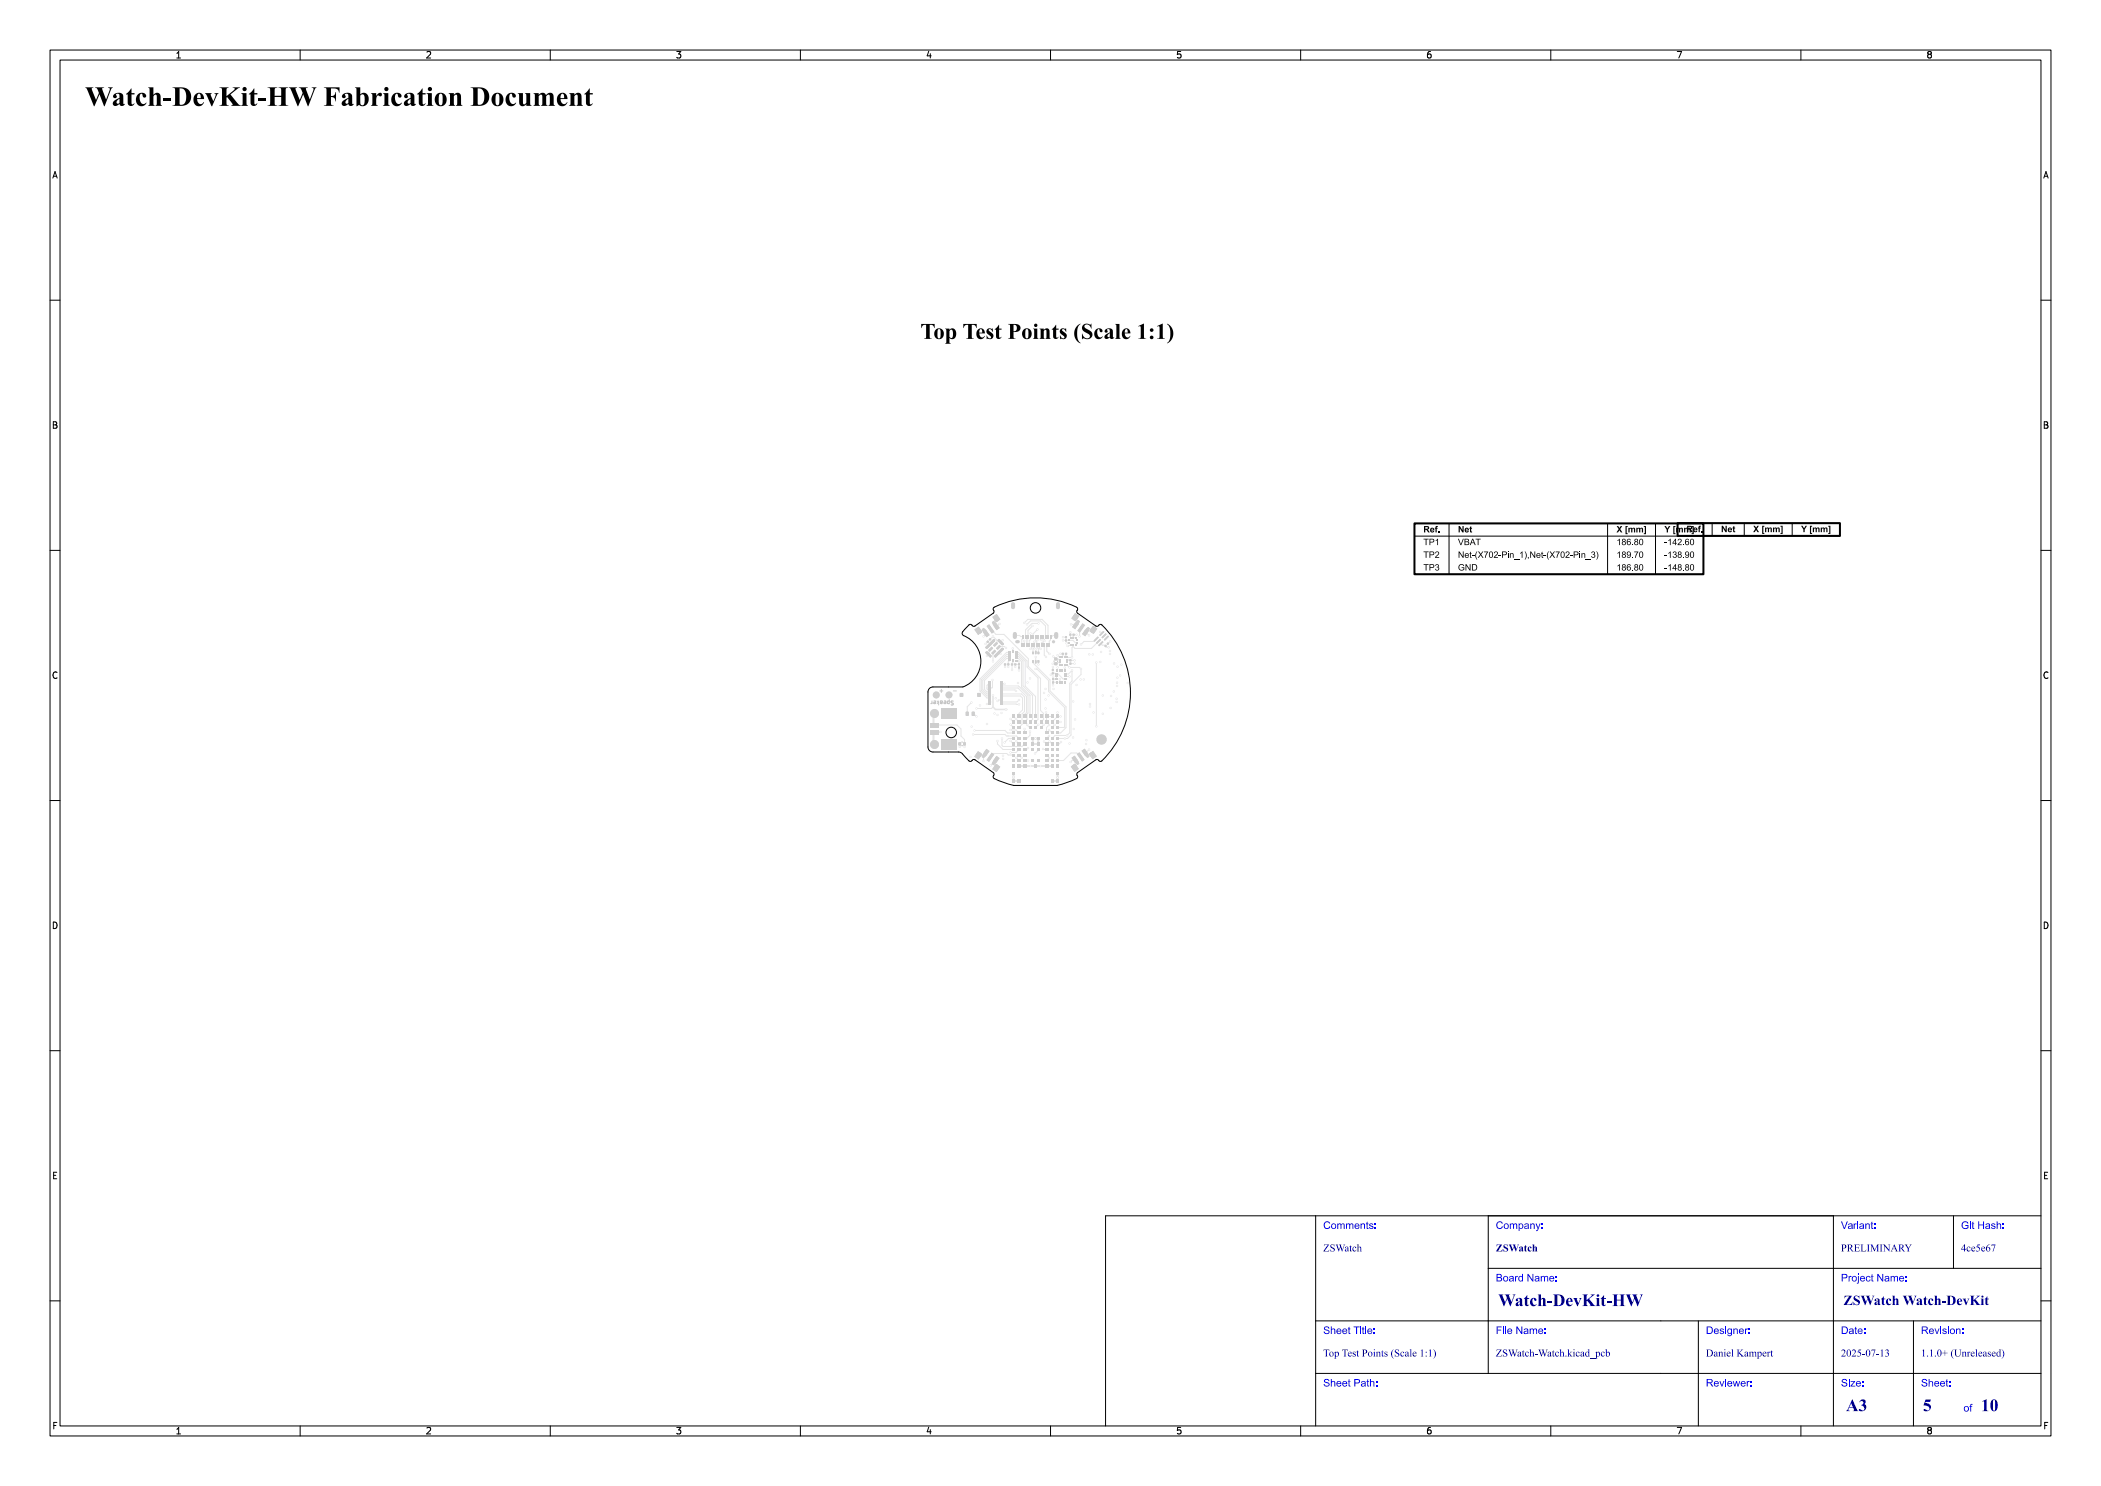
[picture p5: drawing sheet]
<svg xmlns="http://www.w3.org/2000/svg" width="420mm" height="297mm" viewBox="0 0 420 297" stroke-linecap="round" stroke-linejoin="round" font-family="sans-serif">
<defs><g id="words">
<text font-size="5.3" fill="#fff" x="17" y="21.5">Watch-DevKit-HW Fabrication Document</text>
<text font-size="4.3" fill="#fff" x="174.4" y="68">Top Test Points (Scale 1:1)</text>
<g font-size="3.3" fill="#fff">
<text x="299.5" y="261.2">Watch-DevKit-HW</text>
<text x="369" y="282.2">A3</text>
<text x="384.4" y="282.3">5</text>
<text x="396" y="282.3">10</text>
</g>
<text font-size="2.7" fill="#fff" x="368.5" y="261">ZSWatch Watch-DevKit</text>
<g font-size="2" fill="#fff">
<text x="264.5" y="245.7">Comments:</text>
<text x="299" y="245.7">Company:</text>
<text x="368" y="245.7">Variant:</text>
<text x="392" y="245.7">Git Hash:</text>
<text x="264.5" y="250.2">ZSWatch</text>
<text x="299" y="250.2">ZSWatch</text>
<text x="368" y="250.2">PRELIMINARY</text>
<text x="392" y="250.2">4ce5e67</text>
<text x="299" y="256.2">Board Name:</text>
<text x="368" y="256.2">Project Name:</text>
<text x="264.5" y="266.7">Sheet Title:</text>
<text x="299" y="266.7">File Name:</text>
<text x="341" y="266.7">Designer:</text>
<text x="368" y="266.7">Date:</text>
<text x="384" y="266.7">Revision:</text>
<text x="264.5" y="271.2">Top Test Points (Scale 1:1)</text>
<text x="299" y="271.2">ZSWatch-Watch.kicad_pcb</text>
<text x="341" y="271.2">Daniel Kampert</text>
<text x="368" y="271.2">2025-07-13</text>
<text x="384" y="271.2">1.1.0+ (Unreleased)</text>
<text x="264.5" y="277.2">Sheet Path:</text>
<text x="341" y="277.2">Reviewer:</text>
<text x="368" y="277.2">Size:</text>
<text x="384" y="277.2">Sheet:</text>
<text x="392.5" y="282.2">of</text>
</g>
<g font-size="1.7" fill="#fff">
<text x="35" y="11.6">1</text>
<text x="85" y="11.6">2</text>
<text x="135" y="11.6">3</text>
<text x="185" y="11.6">4</text>
<text x="235" y="11.6">5</text>
<text x="285" y="11.6">6</text>
<text x="335" y="11.6">7</text>
<text x="385" y="11.6">8</text>
<text x="10.5" y="35.6">A</text>
<text x="408.5" y="35.6">A</text>
<text x="10.5" y="85.6">B</text>
<text x="408.5" y="85.6">B</text>
<text x="10.5" y="135.6">C</text>
<text x="408.5" y="135.6">C</text>
<text x="10.5" y="185.6">D</text>
<text x="408.5" y="185.6">D</text>
<text x="10.5" y="235.6">E</text>
<text x="408.5" y="235.6">E</text>
<text x="10.5" y="285.6">F</text>
<text x="35" y="286.7">1</text>
<text x="85" y="286.7">2</text>
<text x="135" y="286.7">3</text>
<text x="185" y="286.7">4</text>
<text x="235" y="286.7">5</text>
<text x="285" y="286.7">6</text>
<text x="335" y="286.7">7</text>
<text x="385" y="286.7">8</text>
<text x="408.5" y="285.6">F</text>
</g>
<g font-size="1.1" fill="#fff">
<text x="187.6" y="138.5">+</text>
<text x="190.8" y="140" transform="rotate(180 190.8 140)">Speaker</text>
</g>
</g></defs>
<g fill="none" stroke="#000" stroke-width=".2">
<path d="M193.7 124.9l.3-.1 .6 .4 .3-.1 3.6-2.5 .2-.4-.2-.4 .1-.3a18.7 18.7 0 0 1 16.7 0l.1 .3-.2 .5 .2 .3 3.7 2.5 .3 .1 .4-.4h.3a18.9 18.9 0 0 1 0 27.4l-.3-.1-.4-.3-.3 .1-3.7 2.5-.2 .4 .2 .6a1.66 1.66 0 0 1-1.3 .7l-2.8 .9h-8.7l-.5-.2a9.9 9.9 0 0 1-3.6-1.4l.2-.7-.2-.3-3.6-2.5-.3-.1a.67 .67 0 0 1-1.2 0l-.8-.8a1.23 1.23 0 0 0-1-.7h-5.1a1 1 0 0 1-1-1v-11a1 1 0 0 1 1-1h6a5.6 5.6 0 0 0 3.6-5.3 5.6 5.6 0 0 0-3.7-5.1v-.6z"/>
<circle cx="207" cy="121.5" r="1.05"/>
<circle cx="190.1" cy="146.4" r="1.05"/>
</g>
<g fill="#e5e5e5">
<path d="M203 131.9h.4v.3h-.4z" fill-rule="evenodd"/>
<path d="M203 131.5h.4v.2h-.4z" fill-rule="evenodd"/>
<path d="M203 131.1h.4v.2h-.4z" fill-rule="evenodd"/>
<path d="M203 130.7h.4v.2h-.4z" fill-rule="evenodd"/>
<path d="M203 130.3h.4v.2h-.4z" fill-rule="evenodd"/>
<path d="M202.3 130h.3v.5h-.3z" fill-rule="evenodd"/>
<path d="M201.4 130.3h.6v.2h-.6z" fill-rule="evenodd"/>
<path d="M201.4 130.7h.6v.2h-.6z" fill-rule="evenodd"/>
<path d="M201.4 131.1h.6v.2h-.6z" fill-rule="evenodd"/>
<path d="M201.4 131.5h.6v.2h-.6z" fill-rule="evenodd"/>
<path d="M201.4 131.9h.6v.2h-.6z" fill-rule="evenodd"/>
<path d="M202.3 131.8h.3v.5h-.3z" fill-rule="evenodd"/>
<path d="M203.5 132.6h.4v.4h-.4z" fill-rule="evenodd"/>
<path d="M203.5 133.2h.4v.4h-.4z" fill-rule="evenodd"/>
<path d="M217 125.8l.6 .4-.7 1-.6-.5z" fill-rule="evenodd"/>
<path d="M217 125.8l.5-.5 .4 .3-.3 .6z" fill-rule="evenodd"/>
<path d="M215 124.4l.5-.5 .4 .3-.3 .6z" fill-rule="evenodd"/>
<path d="M215 124.4l.6 .4-.7 1-.6-.5z" fill-rule="evenodd"/>
<path d="M216.4 124.6l.5 .3-1 1.5-.5-.3z" fill-rule="evenodd"/>
<path d="M218.5 125.1l.9 .5-.8 1.1-.8-.6z" fill-rule="evenodd"/>
<path d="M214.9 122.5l.8 .6-.7 1.1-.8-.6z" fill-rule="evenodd"/>
<path d="M210.3 135.5h.4v.4h-.4z" fill-rule="evenodd"/>
<path d="M210.3 136.2h.4v.4h-.4z" fill-rule="evenodd"/>
<path d="M192.6 148.4h.4v.5h-.4z" fill-rule="evenodd"/>
<path d="M191.6 148.4h.5v.5h-.5z" fill-rule="evenodd"/>
<path d="M197.2 149.7l.6 .4-.7 1-.6-.5z" fill-rule="evenodd"/>
<path d="M196.5 150.6l.6 .5-.5 .4-.3-.2z" fill-rule="evenodd"/>
<path d="M198.5 152l.7 .5-.6 .4-.3-.2z" fill-rule="evenodd"/>
<path d="M199.2 151.1l.6 .4-.6 1-.7-.5z" fill-rule="evenodd"/>
<path d="M198.2 150.4l.5 .4-1 1.5-.5-.4z" fill-rule="evenodd"/>
<path d="M195.5 150.1l.8 .6-.7 1.1-.8-.6z" fill-rule="evenodd"/>
<path d="M199.1 152.7l.8 .6-.7 1-.8-.6z" fill-rule="evenodd"/>
<path d="M201.3 132.6h.5v.4h-.5z" fill-rule="evenodd"/>
<path d="M200.7 132.6h.4v.4h-.4z" fill-rule="evenodd"/>
<path d="M213.8 131.8h.3v.4h-.3z" fill-rule="evenodd"/>
<path d="M213.8 132.4h.3v.4h-.3z" fill-rule="evenodd"/>
<path d="M202.1 132.6h.4v.4h-.4z" fill-rule="evenodd"/>
<path d="M202.7 132.6h.5v.4h-.5z" fill-rule="evenodd"/>
<path d="M210.3 134.4h.3v.4h-.3z" fill-rule="evenodd"/>
<path d="M210.3 133.7h.3v.4h-.3z" fill-rule="evenodd"/>
<path d="M213.8 126.7h.4v.3h-.4z" fill-rule="evenodd"/>
<path d="M214.4 126.7h.4v.3h-.4z" fill-rule="evenodd"/>
<path d="M212.9 127.2h.4v.4h-.4z" fill-rule="evenodd"/>
<path d="M212.9 127.8h.4v.4h-.4z" fill-rule="evenodd"/>
<path d="M199.9 140.6h.4v.2h-.4z" fill-rule="evenodd"/>
<path d="M199.9 140.2h.4v.2h-.4z" fill-rule="evenodd"/>
<path d="M199.9 139.8h.4v.2h-.4z" fill-rule="evenodd"/>
<path d="M199.9 139.4h.4v.2h-.4z" fill-rule="evenodd"/>
<path d="M199.9 139h.4v.2h-.4z" fill-rule="evenodd"/>
<path d="M199.9 138.6h.4v.2h-.4z" fill-rule="evenodd"/>
<path d="M199.9 138.2h.4v.2h-.4z" fill-rule="evenodd"/>
<path d="M199.9 137.8h.4v.2h-.4z" fill-rule="evenodd"/>
<path d="M199.9 137.4h.4v.2h-.4z" fill-rule="evenodd"/>
<path d="M199.9 137h.4v.2h-.4z" fill-rule="evenodd"/>
<path d="M199.9 136.6h.4v.2h-.4z" fill-rule="evenodd"/>
<path d="M199.9 136.2h.4v.2h-.4z" fill-rule="evenodd"/>
<path d="M197.7 136.2h.4v.2h-.4z" fill-rule="evenodd"/>
<path d="M197.7 136.6h.4v.2h-.4z" fill-rule="evenodd"/>
<path d="M197.7 137h.4v.2h-.4z" fill-rule="evenodd"/>
<path d="M197.7 137.4h.4v.2h-.4z" fill-rule="evenodd"/>
<path d="M197.7 137.8h.4v.2h-.4z" fill-rule="evenodd"/>
<path d="M197.7 138.2h.4v.2h-.4z" fill-rule="evenodd"/>
<path d="M197.7 138.6h.4v.2h-.4z" fill-rule="evenodd"/>
<path d="M197.7 139h.4v.2h-.4z" fill-rule="evenodd"/>
<path d="M197.7 139.4h.4v.2h-.4z" fill-rule="evenodd"/>
<path d="M197.7 139.8h.4v.2h-.4z" fill-rule="evenodd"/>
<path d="M197.7 140.2h.4v.2h-.4z" fill-rule="evenodd"/>
<path d="M197.7 140.6h.4v.2h-.4z" fill-rule="evenodd"/>
<path d="M212.7 133.8h.3v.5h-.3z" fill-rule="evenodd"/>
<path d="M212.2 133.8h.3v.5h-.3z" fill-rule="evenodd"/>
<path d="M211.7 133.8h.3v.5h-.3z" fill-rule="evenodd"/>
<path d="M211.2 133.8h.3v.5h-.3z" fill-rule="evenodd"/>
<path d="M211 134.6h.4v.2h-.4z" fill-rule="evenodd"/>
<path d="M211 135.1h.4v.2h-.4z" fill-rule="evenodd"/>
<path d="M211 135.6h.4v.2h-.4z" fill-rule="evenodd"/>
<path d="M211.2 136.1h.3v.5h-.3z" fill-rule="evenodd"/>
<path d="M211.7 136.1h.3v.5h-.3z" fill-rule="evenodd"/>
<path d="M212.2 136.1h.3v.5h-.3z" fill-rule="evenodd"/>
<path d="M212.7 136.1h.3v.5h-.3z" fill-rule="evenodd"/>
<path d="M212.8 135.6h.5v.2h-.5z" fill-rule="evenodd"/>
<path d="M212.8 135.1h.5v.2h-.5z" fill-rule="evenodd"/>
<path d="M212.8 134.6h.5v.2h-.5z" fill-rule="evenodd"/>
<path d="M214.2 151.5l.6-.5 .7 1-.6 .4z" fill-rule="evenodd"/>
<path d="M214.9 152.4l.6-.4 .3 .6-.4 .3z" fill-rule="evenodd"/>
<path d="M216.2 150.1l.6-.5 .7 1-.6 .4z" fill-rule="evenodd"/>
<path d="M216.9 151l.6-.4 .3 .6-.4 .3z" fill-rule="evenodd"/>
<path d="M215.3 150.7l.5-.3 1 1.5-.5 .3z" fill-rule="evenodd"/>
<path d="M214.1 153.2l.8-.6 .7 1.1-.8 .6z" fill-rule="evenodd"/>
<path d="M217.7 150.7l.8-.6 .8 1.1-.9 .5z" fill-rule="evenodd"/>
<path d="M186 145.9h1.6v.9h-1.6z" fill-rule="evenodd"/>
<path d="M186 144.7h1.6v.8h-1.6z" fill-rule="evenodd"/>
<path d="M188.2 147.8h3v2.1h-3z" fill-rule="evenodd"/>
<path d="M188.2 141.5h3v2.1h-3z" fill-rule="evenodd"/>
<path d="M212.9 130.5h.4v.3h-.4z" fill-rule="evenodd"/>
<path d="M212.3 130.5h.4v.3h-.4z" fill-rule="evenodd"/>
<path d="M197.7 127.7l.2-.2 .3 .3-.3 .3z" fill-rule="evenodd"/>
<path d="M197.2 128.2l.3-.2 .2 .2-.3 .3z" fill-rule="evenodd"/>
<path d="M213.6 127.8h.3v.3h-.3z" fill-rule="evenodd"/>
<path d="M213.6 128.3h.3v.3h-.3z" fill-rule="evenodd"/>
<path d="M213.8 128.8h.4v.4h-.4z" fill-rule="evenodd"/>
<path d="M214.3 128.8h.4v.4h-.4z" fill-rule="evenodd"/>
<path d="M214.8 128.8h.4v.4h-.4z" fill-rule="evenodd"/>
<path d="M215.1 128.3h.3v.3h-.3z" fill-rule="evenodd"/>
<path d="M215.1 127.8h.3v.3h-.3z" fill-rule="evenodd"/>
<path d="M214.8 127.3h.4v.4h-.4z" fill-rule="evenodd"/>
<path d="M214.3 127.3h.4v.4h-.4z" fill-rule="evenodd"/>
<path d="M213.8 127.3h.4v.4h-.4z" fill-rule="evenodd"/>
<path d="M207.4 130.3h.4l-.1 .4h-.3z" fill-rule="evenodd"/>
<path d="M206.9 130.1h.3l-.1 .6h-.2z" fill-rule="evenodd"/>
<path d="M206.3 130.3h.4l-.1 .4h-.3z" fill-rule="evenodd"/>
<path d="M206.3 132h.4l-.1 .4h-.3z" fill-rule="evenodd"/>
<path d="M206.9 132h.3l-.1 .6h-.2z" fill-rule="evenodd"/>
<path d="M207.4 132h.4l-.1 .4h-.3z" fill-rule="evenodd"/>
<path d="M194.3 142.3h.5v.8l-.5-.1z" fill-rule="evenodd"/>
<path d="M193.1 142.3h.5v.8l-.5-.1z" fill-rule="evenodd"/>
<path d="M195.4 138.6h.6v.6h-.6z" fill-rule="evenodd"/>
<path d="M191.9 138.6h.6v.6h-.6z" fill-rule="evenodd"/>
<path d="M198.6 125l.6-.4 .6 .9-.6 .4z" fill-rule="evenodd"/>
<path d="M198.3 124.4l.3-.3 .6 .5-.6 .4z" fill-rule="evenodd"/>
<path d="M196.6 126.4l.6-.4 .6 .9-.6 .5z" fill-rule="evenodd"/>
<path d="M196.3 125.8l.3-.3 .6 .5-.6 .4z" fill-rule="evenodd"/>
<path d="M197.2 125.1l.5-.3 1.1 1.5-.5 .3z" fill-rule="evenodd"/>
<path d="M198.4 123.3l.8-.6 .8 1.1-.9 .6z" fill-rule="evenodd"/>
<path d="M194.8 125.8l.8-.6 .8 1.1-.9 .6z" fill-rule="evenodd"/>
<path d="M199.1 129.6l.7-.7 .3 .3-.7 .7z" fill-rule="evenodd"/>
<path d="M198.8 129.8l.3 .4-.6 .6-.4-.3z" fill-rule="evenodd"/>
<path d="M198.2 129.2l.3 .4-.6 .6-.4-.3z" fill-rule="evenodd"/>
<path d="M198.5 129l.7-.7 .3 .3-.7 .7z" fill-rule="evenodd"/>
<path d="M199.5 127.9l.2-.1 .9 .9-.3 .2z" fill-rule="evenodd"/>
<path d="M200.3 129.6l.3 .1-1.6 1.7-.2-.4z" fill-rule="evenodd"/>
<path d="M197 130.4l.3-.1 .8 .9-.1 .2z" fill-rule="evenodd"/>
<path d="M197 129.4l1.7-1.6 .1 .1v.2l-1.5 1.5z" fill-rule="evenodd"/>
<path d="M213.2 132.8h.3v.2h-.3z" fill-rule="evenodd"/>
<path d="M213.2 132.3h.3v.2h-.3z" fill-rule="evenodd"/>
<path d="M213.2 131.8h.3v.3h-.3z" fill-rule="evenodd"/>
<path d="M213.2 131.2h.3v.4h-.3z" fill-rule="evenodd"/>
<path d="M212.7 131.2h.3v.4h-.3z" fill-rule="evenodd"/>
<path d="M212.2 131.2h.3v.4h-.3z" fill-rule="evenodd"/>
<path d="M211.7 131.2h.3v.4h-.3z" fill-rule="evenodd"/>
<path d="M211.7 131.8h.3v.3h-.3z" fill-rule="evenodd"/>
<path d="M211.7 132.3h.3v.2h-.3z" fill-rule="evenodd"/>
<path d="M211.7 132.8h.3v.2h-.3z" fill-rule="evenodd"/>
<path d="M212.2 132.8h.3v.3h-.3z" fill-rule="evenodd"/>
<path d="M212.7 132.8h.3v.3h-.3z" fill-rule="evenodd"/>
<path d="M219.4 127.3l.2 .1-.8 .8-.1-.2z" fill-rule="evenodd"/>
<path d="M219.1 128.4l.8-.7 .2 .2-.8 .8z" fill-rule="evenodd"/>
<path d="M220.3 128.2l.2 .2-.8 .7-.1-.2z" fill-rule="evenodd"/>
<path d="M221.4 127.1l.2 .2-.8 .7-.1-.2z" fill-rule="evenodd"/>
<path d="M220.2 127.3l.8-.7 .2 .1-.8 .9z" fill-rule="evenodd"/>
<path d="M219.8 126.9l.7-.8 .2 .2-.7 .8z" fill-rule="evenodd"/>
<path d="M202.3 142.9h.6v.6h-.6z" fill-rule="evenodd"/>
<path d="M203.4 142.9h.6v.6h-.6z" fill-rule="evenodd"/>
<path d="M204.5 142.9h.6v.6h-.6z" fill-rule="evenodd"/>
<path d="M205.6 142.9h.6v.6h-.6z" fill-rule="evenodd"/>
<path d="M206.7 142.9h.6v.6h-.6z" fill-rule="evenodd"/>
<path d="M207.8 142.9h.6v.6h-.6z" fill-rule="evenodd"/>
<path d="M208.9 142.9h.6v.6h-.6z" fill-rule="evenodd"/>
<path d="M210 142.9h.6v.6h-.6z" fill-rule="evenodd"/>
<path d="M211.1 142.9h.6v.6h-.6z" fill-rule="evenodd"/>
<path d="M202.3 144h.6v.6h-.6z" fill-rule="evenodd"/>
<path d="M203.4 144h.6v.6h-.6z" fill-rule="evenodd"/>
<path d="M204.5 144h.6v.6h-.6z" fill-rule="evenodd"/>
<path d="M205.6 144h.6v.6h-.6z" fill-rule="evenodd"/>
<path d="M206.7 144h.6v.6h-.6z" fill-rule="evenodd"/>
<path d="M207.8 144h.6v.6h-.6z" fill-rule="evenodd"/>
<path d="M208.9 144h.6v.6h-.6z" fill-rule="evenodd"/>
<path d="M210 144h.6v.6h-.6z" fill-rule="evenodd"/>
<path d="M211.1 144h.6v.6h-.6z" fill-rule="evenodd"/>
<path d="M202.3 145.1h.6v.6h-.6z" fill-rule="evenodd"/>
<path d="M203.4 145.1h.6v.6h-.6z" fill-rule="evenodd"/>
<path d="M205.6 145.1h.6v.6h-.6z" fill-rule="evenodd"/>
<path d="M206.7 145.1h.6v.6h-.6z" fill-rule="evenodd"/>
<path d="M207.8 145.1h.6v.6h-.6z" fill-rule="evenodd"/>
<path d="M210 145.1h.6v.6h-.6z" fill-rule="evenodd"/>
<path d="M211.1 145.1h.6v.6h-.6z" fill-rule="evenodd"/>
<path d="M202.3 146.2h.6v.6h-.6z" fill-rule="evenodd"/>
<path d="M203.4 146.2h.6v.6h-.6z" fill-rule="evenodd"/>
<path d="M204.5 146.2h.6v.6h-.6z" fill-rule="evenodd"/>
<path d="M208.9 146.2h.6v.6h-.6z" fill-rule="evenodd"/>
<path d="M210 146.2h.6v.6h-.6z" fill-rule="evenodd"/>
<path d="M211.1 146.2h.6v.6h-.6z" fill-rule="evenodd"/>
<path d="M202.3 147.3h.6v.6h-.6z" fill-rule="evenodd"/>
<path d="M203.4 147.3h.6v.6h-.6z" fill-rule="evenodd"/>
<path d="M204.5 147.3h.6v.6h-.6z" fill-rule="evenodd"/>
<path d="M206.2 147.3h.5v.6h-.5z" fill-rule="evenodd"/>
<path d="M207.2 147.3h.6v.6h-.6z" fill-rule="evenodd"/>
<path d="M208.9 147.3h.6v.6h-.6z" fill-rule="evenodd"/>
<path d="M210 147.3h.6v.6h-.6z" fill-rule="evenodd"/>
<path d="M211.1 147.3h.6v.6h-.6z" fill-rule="evenodd"/>
<path d="M202.3 148.4h.6v.6h-.6z" fill-rule="evenodd"/>
<path d="M203.4 148.4h.6v.6h-.6z" fill-rule="evenodd"/>
<path d="M204.5 148.4h.6v.6h-.6z" fill-rule="evenodd"/>
<path d="M206.2 148.4h.5v.6h-.5z" fill-rule="evenodd"/>
<path d="M207.2 148.4h.6v.6h-.6z" fill-rule="evenodd"/>
<path d="M208.9 148.4h.6v.6h-.6z" fill-rule="evenodd"/>
<path d="M210 148.4h.6v.6h-.6z" fill-rule="evenodd"/>
<path d="M211.1 148.4h.6v.6h-.6z" fill-rule="evenodd"/>
<path d="M202.3 149.5h.6v.6h-.6z" fill-rule="evenodd"/>
<path d="M203.4 149.5h.6v.6h-.6z" fill-rule="evenodd"/>
<path d="M204.5 149.5h.6v.6h-.6z" fill-rule="evenodd"/>
<path d="M206.2 149.5h.5v.6h-.5z" fill-rule="evenodd"/>
<path d="M207.2 149.5h.6v.6h-.6z" fill-rule="evenodd"/>
<path d="M208.9 149.5h.6v.6h-.6z" fill-rule="evenodd"/>
<path d="M210 149.5h.6v.6h-.6z" fill-rule="evenodd"/>
<path d="M211.1 149.5h.6v.6h-.6z" fill-rule="evenodd"/>
<path d="M202.3 150.6h.6v.6h-.6z" fill-rule="evenodd"/>
<path d="M203.4 150.6h.6v.6h-.6z" fill-rule="evenodd"/>
<path d="M204.5 150.6h.6v.6h-.6z" fill-rule="evenodd"/>
<path d="M208.9 150.6h.6v.6h-.6z" fill-rule="evenodd"/>
<path d="M210 150.6h.6v.6h-.6z" fill-rule="evenodd"/>
<path d="M211.1 150.6h.6v.6h-.6z" fill-rule="evenodd"/>
<path d="M202.3 151.7h.6v.6h-.6z" fill-rule="evenodd"/>
<path d="M203.4 151.7h.6v.6h-.6z" fill-rule="evenodd"/>
<path d="M204.5 151.7h.6v.6h-.6z" fill-rule="evenodd"/>
<path d="M206.2 151.7h.5v.6h-.5z" fill-rule="evenodd"/>
<path d="M207.2 151.7h.6v.6h-.6z" fill-rule="evenodd"/>
<path d="M208.9 151.7h.6v.6h-.6z" fill-rule="evenodd"/>
<path d="M210 151.7h.6v.6h-.6z" fill-rule="evenodd"/>
<path d="M211.1 151.7h.6v.6h-.6z" fill-rule="evenodd"/>
<path d="M202.3 152.8h.6v.6h-.6z" fill-rule="evenodd"/>
<path d="M203.4 152.8h.6v.6h-.6z" fill-rule="evenodd"/>
<path d="M204.5 152.8h.6v.6h-.6z" fill-rule="evenodd"/>
<path d="M206.7 152.8h.6v.6h-.6z" fill-rule="evenodd"/>
<path d="M208.9 152.8h.6v.6h-.6z" fill-rule="evenodd"/>
<path d="M210 152.8h.6v.6h-.6z" fill-rule="evenodd"/>
<path d="M211.1 152.8h.6v.6h-.6z" fill-rule="evenodd"/>
<path d="M202.3 154.3h.6v.6h-.6z" fill-rule="evenodd"/>
<path d="M211.1 154.3h.6v.6h-.6z" fill-rule="evenodd"/>
<path d="M202.3 155.8h.6v.6h-.6z" fill-rule="evenodd"/>
<path d="M203.4 155.8h.6v.6h-.6z" fill-rule="evenodd"/>
<path d="M210 155.8h.6v.6h-.6z" fill-rule="evenodd"/>
<path d="M211.1 155.8h.6v.6h-.6z" fill-rule="evenodd"/>
<path d="M210.8 132.4h.5v.5h-.5z" fill-rule="evenodd"/>
<path d="M210.8 131.5h.5v.4h-.5z" fill-rule="evenodd"/>
<path d="M209.6 128.6h.3v.7h-.3z" fill-rule="evenodd"/>
<path d="M209.1 128.6h.3v.7h-.3z" fill-rule="evenodd"/>
<path d="M208.6 128.6h.3v.7h-.3z" fill-rule="evenodd"/>
<path d="M208.1 128.6h.3v.7h-.3z" fill-rule="evenodd"/>
<path d="M207.6 128.6h.3v.7h-.3z" fill-rule="evenodd"/>
<path d="M207.1 128.6h.3v.7h-.3z" fill-rule="evenodd"/>
<path d="M206.6 128.6h.3v.7h-.3z" fill-rule="evenodd"/>
<path d="M206.1 128.6h.3v.7h-.3z" fill-rule="evenodd"/>
<path d="M205.6 128.6h.3v.7h-.3z" fill-rule="evenodd"/>
<path d="M205.1 128.6h.3v.7h-.3z" fill-rule="evenodd"/>
<path d="M204.6 128.6h.3v.7h-.3z" fill-rule="evenodd"/>
<path d="M204.1 128.6h.3v.7h-.3z" fill-rule="evenodd"/>
<path d="M204.4 126.9h.2v.7h-.2z" fill-rule="evenodd"/>
<path d="M204.8 126.9h.4v.7h-.4z" fill-rule="evenodd"/>
<path d="M205.3 126.9h.4v.7h-.4z" fill-rule="evenodd"/>
<path d="M205.9 126.9h.3v.7h-.3z" fill-rule="evenodd"/>
<path d="M206.4 126.9h.3v.7h-.3z" fill-rule="evenodd"/>
<path d="M206.9 126.9h.2v.7h-.2z" fill-rule="evenodd"/>
<path d="M207.4 126.9h.2v.7h-.2z" fill-rule="evenodd"/>
<path d="M207.8 126.9h.4v.7h-.4z" fill-rule="evenodd"/>
<path d="M208.3 126.9h.4v.7h-.4z" fill-rule="evenodd"/>
<path d="M208.9 126.9h.3v.7h-.3z" fill-rule="evenodd"/>
<path d="M209.4 126.9h.3v.7h-.3z" fill-rule="evenodd"/>
<path d="M209.9 126.9h.2v.7h-.2z" fill-rule="evenodd"/>
</g>
<g fill="#e5e5e5">
<circle cx="218.4" cy="126" r=".5"/>
<circle cx="214.9" cy="123.6" r=".5"/>
<circle cx="195.7" cy="150.9" r=".5"/>
<circle cx="199.2" cy="153.3" r=".5"/>
<circle cx="214.8" cy="153.2" r=".5"/>
<circle cx="218.3" cy="150.8" r=".5"/>
<circle cx="186.8" cy="142.6" r=".9"/>
<circle cx="199.2" cy="123.7" r=".5"/>
<circle cx="195.7" cy="126.2" r=".5"/>
<circle cx="186.8" cy="148.8" r=".9"/>
</g>
<path d="M202.5 120.8v.6M202.9 126.7v.6M211.1 126.7v.6M211.5 120.8v.6" fill="none" stroke="#e5e5e5" stroke-width=".8"/>
<g fill="#e5e5e5">
<path d="M220.8 129.1l.2-.3 .3 .3-.3 .3z" fill-rule="evenodd"/>
<path d="M221.4 128.4l.3 .2-.3 .3-.2-.2z" fill-rule="evenodd"/>
</g>
<g fill="#e5e5e5">
<circle cx="189.7" cy="138.9" r=".7"/>
<circle cx="187.2" cy="138.9" r=".7"/>
<circle cx="197.3" cy="131.1" r=".23"/>
<circle cx="198.4" cy="135.9" r=".22"/>
<circle cx="200" cy="130.7" r=".22"/>
<circle cx="215.2" cy="126.9" r=".22"/>
<circle cx="225.4" cy="136.5" r=".22"/>
<circle cx="213.4" cy="129.1" r=".23"/>
<circle cx="214.6" cy="145.7" r=".23"/>
<circle cx="200.4" cy="128" r=".23"/>
<circle cx="222.1" cy="139.1" r=".23"/>
<circle cx="214.8" cy="132.6" r=".23"/>
<circle cx="197.3" cy="144.7" r=".23"/>
<circle cx="223.2" cy="139.7" r=".23"/>
<circle cx="216" cy="135.8" r=".22"/>
<circle cx="217.8" cy="130.8" r=".23"/>
<circle cx="202.4" cy="129.6" r=".23"/>
<circle cx="206" cy="153.1" r=".22"/>
<circle cx="194.2" cy="145.2" r=".22"/>
<circle cx="208.7" cy="138.5" r=".23"/>
<circle cx="196.6" cy="127.2" r=".22"/>
<circle cx="212" cy="130.7" r=".22"/>
<circle cx="203.1" cy="143.7" r=".23"/>
<circle cx="195.9" cy="141" r=".23"/>
<circle cx="211.4" cy="155.4" r=".23"/>
<circle cx="214.1" cy="124.8" r=".22"/>
<circle cx="198.8" cy="142.6" r=".22"/>
<circle cx="219.9" cy="126.3" r=".22"/>
<circle cx="198" cy="153" r=".23"/>
<circle cx="197" cy="128.7" r=".22"/>
<circle cx="208" cy="153.1" r=".22"/>
<circle cx="203.7" cy="134" r=".22"/>
<circle cx="214.5" cy="140.2" r=".22"/>
<circle cx="212" cy="143.2" r=".22"/>
<circle cx="210.5" cy="131.2" r=".22"/>
<circle cx="217.7" cy="149.8" r=".23"/>
<circle cx="199.8" cy="124.7" r=".22"/>
<circle cx="199.4" cy="140.1" r=".23"/>
<circle cx="207" cy="147.6" r=".22"/>
<circle cx="218.5" cy="130.8" r=".23"/>
<circle cx="217.9" cy="141.2" r=".23"/>
<circle cx="223.2" cy="140.3" r=".22"/>
<circle cx="209" cy="139.8" r=".22"/>
<circle cx="221.9" cy="130.7" r=".22"/>
<circle cx="210.5" cy="133.3" r=".23"/>
<circle cx="207" cy="129.8" r=".22"/>
<circle cx="217.9" cy="140.7" r=".23"/>
<circle cx="203.5" cy="136.5" r=".22"/>
<circle cx="217.2" cy="147.9" r=".23"/>
<circle cx="214" cy="152.3" r=".23"/>
<circle cx="221.9" cy="128.2" r=".22"/>
<circle cx="202.6" cy="155.3" r=".23"/>
<circle cx="200.9" cy="133.3" r=".22"/>
<circle cx="221.9" cy="130.1" r=".23"/>
<circle cx="200.5" cy="151.7" r=".22"/>
<circle cx="214.9" cy="143.8" r=".23"/>
<circle cx="196.6" cy="152.1" r=".23"/>
<circle cx="188" cy="146.3" r=".23"/>
<circle cx="212.5" cy="127.4" r=".23"/>
<circle cx="217.7" cy="127" r=".22"/>
<circle cx="210.5" cy="135.2" r=".22"/>
<circle cx="191.8" cy="149.3" r=".22"/>
<circle cx="212.8" cy="133.4" r=".23"/>
<circle cx="210.5" cy="137" r=".22"/>
<circle cx="214.8" cy="132" r=".23"/>
<circle cx="209.1" cy="142.4" r=".23"/>
<circle cx="202.9" cy="133.3" r=".23"/>
<circle cx="213.8" cy="148.6" r=".23"/>
<circle cx="222" cy="141.5" r=".22"/>
<circle cx="221.6" cy="129.4" r=".22"/>
<circle cx="217.1" cy="148.7" r=".22"/>
<circle cx="214" cy="126.4" r=".23"/>
<circle cx="212.5" cy="128" r=".22"/>
<circle cx="194" cy="151.3" r=".22"/>
<circle cx="216.7" cy="135.8" r=".23"/>
<circle cx="210.4" cy="132.7" r=".23"/>
<circle cx="210" cy="134.9" r=".23"/>
<circle cx="200.8" cy="136.7" r=".22"/>
<circle cx="200.5" cy="151" r=".23"/>
<circle cx="203.7" cy="139.9" r=".22"/>
<circle cx="203.7" cy="140.8" r=".23"/>
<circle cx="219.2" cy="145.2" r=".23"/>
<circle cx="214.5" cy="147.4" r=".22"/>
<circle cx="219.2" cy="132.4" r=".23"/>
<circle cx="192.8" cy="149.3" r=".22"/>
<circle cx="205.4" cy="144.8" r=".22"/>
<circle cx="200.8" cy="148.4" r=".23"/>
<circle cx="194.5" cy="146.8" r=".23"/>
<circle cx="194.8" cy="146" r=".23"/>
<circle cx="202" cy="145.9" r=".22"/>
<circle cx="202" cy="148.1" r=".23"/>
<circle cx="203.1" cy="148.1" r=".22"/>
<circle cx="202.3" cy="133.9" r=".22"/>
<circle cx="202" cy="144.8" r=".22"/>
<circle cx="208.2" cy="127.9" r=".23"/>
<circle cx="206" cy="129.7" r=".22"/>
<circle cx="205.5" cy="152" r=".22"/>
<circle cx="203.1" cy="138.1" r=".23"/>
<circle cx="202" cy="143.7" r=".22"/>
<circle cx="218.6" cy="142.4" r=".23"/>
<circle cx="201.5" cy="133.3" r=".23"/>
<circle cx="197.3" cy="137.5" r=".23"/>
<circle cx="209" cy="141.6" r=".22"/>
<circle cx="211.4" cy="142.4" r=".23"/>
<circle cx="197.3" cy="140.7" r=".23"/>
<circle cx="222.7" cy="138.2" r=".23"/>
<circle cx="198.5" cy="139" r=".22"/>
<circle cx="220.5" cy="139" r=".22"/>
<circle cx="201.1" cy="141.8" r=".23"/>
<circle cx="220.5" cy="142.7" r=".23"/>
<circle cx="223.3" cy="136.5" r=".22"/>
<circle cx="195.2" cy="141.6" r=".22"/>
<circle cx="220" cy="132.3" r=".22"/>
<circle cx="223.4" cy="135.4" r=".23"/>
<circle cx="223.4" cy="133.2" r=".23"/>
<circle cx="207.4" cy="125.8" r=".22"/>
<circle cx="209.7" cy="151.5" r=".22"/>
<circle cx="222.7" cy="132.6" r=".22"/>
<circle cx="208" cy="129.7" r=".22"/>
<circle cx="212.1" cy="148.3" r=".23"/>
<circle cx="204.7" cy="128.1" r=".23"/>
<circle cx="204.8" cy="124.5" r=".22"/>
<circle cx="203.2" cy="151.4" r=".23"/>
<circle cx="204.2" cy="151.5" r=".22"/>
<circle cx="205.3" cy="127.9" r=".22"/>
<circle cx="205.3" cy="124.8" r=".22"/>
<circle cx="211.8" cy="135.8" r=".22"/>
<circle cx="209.7" cy="147.1" r=".22"/>
<circle cx="211.4" cy="131" r=".23"/>
<circle cx="211.4" cy="133.4" r=".23"/>
<circle cx="208.7" cy="148.2" r=".22"/>
<circle cx="209.6" cy="139" r=".22"/>
<circle cx="199.4" cy="148.1" r=".23"/>
<circle cx="199.4" cy="142.9" r=".22"/>
<circle cx="207.6" cy="132.8" r=".22"/>
<circle cx="207" cy="133.7" r=".22"/>
<circle cx="200.3" cy="147.6" r=".22"/>
<circle cx="200.2" cy="142.5" r=".22"/>
<circle cx="207.6" cy="144.8" r=".22"/>
<circle cx="209.1" cy="131.3" r=".23"/>
<circle cx="206.4" cy="125.1" r=".23"/>
<circle cx="206.7" cy="128.3" r=".23"/>
<circle cx="207.5" cy="127.8" r=".22"/>
<circle cx="208.7" cy="144.8" r=".23"/>
<circle cx="207.6" cy="124.6" r=".22"/>
<circle cx="209.8" cy="130.7" r=".23"/>
<circle cx="215.8" cy="127.2" r=".22"/>
<circle cx="198.5" cy="132.2" r=".23"/>
<circle cx="205.5" cy="149.5" r=".22"/>
<circle cx="224.2" cy="132.8" r=".22"/>
<circle cx="212" cy="144.3" r=".22"/>
<circle cx="202" cy="150.4" r=".22"/>
<circle cx="201.1" cy="129.5" r=".22"/>
<circle cx="208.5" cy="149.7" r=".22"/>
<circle cx="209" cy="137.7" r=".22"/>
<circle cx="223.9" cy="135" r=".22"/>
<circle cx="199" cy="139.6" r=".22"/>
<circle cx="198.5" cy="127.2" r=".22"/>
<circle cx="210.6" cy="137.7" r=".22"/>
<circle cx="194.2" cy="140.4" r=".22"/>
<circle cx="195.2" cy="143.2" r=".23"/>
<circle cx="223.3" cy="137.1" r=".23"/>
<circle cx="215.2" cy="136.9" r=".22"/>
<circle cx="214.3" cy="134" r=".22"/>
<circle cx="213.3" cy="147" r=".23"/>
<circle cx="214.3" cy="131.4" r=".22"/>
<circle cx="213.8" cy="135.2" r=".23"/>
<circle cx="213.2" cy="128.6" r=".22"/>
<circle cx="212.9" cy="147.6" r=".22"/>
<circle cx="216.1" cy="133.7" r=".22"/>
<circle cx="213.8" cy="133.4" r=".23"/>
<circle cx="216.1" cy="128.8" r=".22"/>
<circle cx="204.8" cy="145.7" r=".22"/>
<circle cx="205.4" cy="136.4" r=".23"/>
<circle cx="205.9" cy="146.2" r=".22"/>
<circle cx="205.9" cy="135.6" r=".22"/>
<circle cx="206.9" cy="150.6" r=".22"/>
<circle cx="209.7" cy="145.9" r=".22"/>
<circle cx="209.7" cy="144.9" r=".22"/>
<circle cx="210.8" cy="144.9" r=".23"/>
<circle cx="206" cy="126.6" r=".22"/>
<circle cx="208.8" cy="128.1" r=".23"/>
<circle cx="207" cy="131.3" r=".23"/>
<circle cx="220.1" cy="130.3" r=".22"/>
<circle cx="209.8" cy="148.2" r=".23"/>
</g>
<g fill="none" stroke="#e5e5e5" stroke-width=".2">
<path d="M197 126.4v.4l-.4 .4M197 128.7l.4-.4 .6 .4M197.9 127.8l.6-.6 .8 .8v.5l-.3 .3M197.9 136.3v.4h-.3l-.3 .3v.7l.2 .2h.4M198 125.7l1.1 1.1h1.6l4.9 4.9v1.5l2.4 2.4v6.4l.6 .6v1.2l-.5 .5M198 129.7l-.3 .4v.6l-.4 .4M198.4 135.9v1.5l-.5 .1v-.4M198.6 130.3l-.1 .2v1.7M199.6 129.4l.2-.2h1l.3 .3M199.7 130.4l.3 .3M199.8 124.7l-.3 .3h-.5M200.1 137.9h.1"/>
<path d="M200.1 139.1h3.9l.4 .4v2.4l-.7 .7v.6M200.1 136.3v.4h.7M200.1 139.5v.4h-.5l-.2 .2M200.1 137.5h3.4l1.7 1.7v3.2l-.4 .4v.4M200.1 137.1h3.5l1.9 1.9v3.5l-.2 .2v1.1l-.5 .5M200.1 138.7h4.1l.6 .6v2.9l-.5 .5v2.1l-.6 .6M200.1 137.9h2.8l.2 .2M200.4 128l-.4 .4M200.5 136.7h-.1M200.9 132.8v.5M201.1 129.5h.1M201.7 130.4h-.5l-5.3 5.3v2.4l1.4 1.4h.6"/>
<path d="M201.7 130.8h-.5l-5 5v2.2l1.1 1.1h.6M201.7 131.2h-.5l-4.7 4.7v2l.8 .8h.6M201.7 131.6h-.5l-4.4 4.4v1.8l.5 .5h.6M201.7 132l-.1 .3v1M202.5 129.6v.7M202.5 132.1l-.2 .5v1.3M202.9 127h.9l.2 .2h.5v.4l-.2 .3v1M203.2 132h.3l.2 .2v.6h-.7v.5M203.2 131.2h.4l.9 .9v5l1.9 1.9v4.8l-.5 .5M203.2 130.4h.4l1.7 1.7v1.2l2.2 2.2v8.3l-.5 .5M203.2 131.6h.4l.6 .6v5.1l1.7 1.7v4.2M203.2 130.8h.4l1.3 1.3v5l2.1 2.1v4"/>
<path d="M203.7 133.4v.6M203.7 139.9l-.4 .4h-3.2M204.8 124.5l.7-.7h2.8l1.2 1.2v2.2M204.8 128.1v.8M205.3 124.8h.1M205.3 127.9v1M205.3 124.8l.7-.7h2l1 1v2.1M206 126.6v1.2l-.3 .3v.8M206.2 128.9v.6l-.2 .2M206.4 125.1l-.9 .9v1.2M206.4 125.1h.1M206.5 132.2v.3l3.4 3.4v2.2l3.2 3.2v4.1l-1.1 1.1h-.6"/>
<path d="M206.7 128.3h.1M206.7 128.3v1.2l-.2 .2v.8M207 133.7h.3l2.3 2.3v2.2l3.2 3.2v3.9l-1.4 .1M207 127.2v.7l.2 .3v1.1l.4 .4v.8M207 129.8v.6M207 131.3v1M207.4 125.8l-.9 .9v.5M207.5 127.2v.6M207.5 127.8h.1M207.6 132.2v.6M207.6 124.6h-1.3l-1.3 1.3v1.3M207.8 128.9v.6l.2 .2"/>
<path d="M208 127.2v.5l.2 .2M208.5 127.2v.4l.3 .3v.2l-.5 .3v.5M208.7 128.9v2l.4 .4M209.2 128.9v1.3l.6 .5M210 134.9l.4-.3 1.1 .1 1 1h.5M210.4 132.7h.9l.3-.3h.2v.5M210.5 133.3v.6M210.5 135.2v.5h.7M210.5 131.2l.6 .5 .7 .2M211.1 127h-.6l-.2 .2h-.3v.7l-.3 .3v.7M211.2 135.7h.1M211.2 134.7h.1"/>
<path d="M211.2 135.2v.5M211.3 136.4h.1M211.3 136.4h-.8v.6M211.4 131l.4 .4M211.9 135.8v.6M212 130.7h.5l-.1 .7M212.5 127.4h.6M212.5 128h2l.5 .5h.3v.2l-.3 .3M212.9 133.4v.6M213 135.7h.1M213 134.7h.6l.7-.7v2.1l-.5 .5v9.9l-.5 .5M213 135.2h.8"/>
<path d="M213.1 130.7l-.2 .7M213.1 128h.1M213.4 131.9l1.4 .1M213.4 132.9l.4 .5h2l.3 .3v1.1l-2 2v10.1l-.7 .7h-2M213.7 128.5l-.5 .1M214 126.4v1.1M214 132.6h.1M214 132.6h.8M214 129h.1M214 129l-.6 .1M214.1 124.8h.1M214.1 124.8h1"/>
<path d="M214.5 129v.2M214.5 129.2l-.2 .2v2h-.9M215.2 126.9h-.6l-.1 .6h.5M216.1 125.5l-.3 .3v1.4M217.1 126.2v.2l.6 .6M219.1 127.7l-.4 .5h-2l-.6 .6M219.2 132.4v12.8M219.6 128.2l-1.4 1.4h-3.3l-.4-.4M219.9 126.3l.3 .3M220 128.6l.3 .3h.6M221 129.1l.3 .3h.3M221.9 128.2l-.4 .5"/>
<path d="M223.4 136.4v.1M186.5 142.6l.1 .1M186.5 145.1l.2-.2h4.6l.8 .8v1.4l.7 .7v1.5M186.6 148.7l-.1 .1M188 146.3h.1M191.8 148.7v.6M194.2 140.4l-.9 .9v1.4M194.5 146.8h6.4l.3 .3h2l.5 .5M194.5 142.7l.7 .5M194.8 146h6.1l.5 .5h1.2M197 150.6l-.4 .4v1.1M197.9 140.3v.4h-.6"/>
<path d="M197.9 140.3h.1M198.5 141.3l-.3 .3h-3M199 152l-1 1M199.4 148.1v.6l1.1 1.1h2.1M200.1 140.7l3.6 .1M200.3 147.6v1.4l.2 .2h3.8l.5-.5M201.5 147.1h.1M202 148.1l.6 .6M202 148.1h.1M202 145.9h1.1l.6 .6M202 144.8l.6 .6M202 143.7l.6 .6"/>
<path d="M202.6 143.2l1.1 1.1M202.6 147.6h-1l-.8 .8M202.6 148.7h.1M202.6 150.9h-1l-.3-.3h-2.6l-.7 .7M203.1 148.1l.6 .6M203.2 151.4l.5 .6M203.7 150.9h.1M203.7 150.9l.6 .6M203.7 149.8l-.6 .6h-1.1M204.8 152h.7M204.8 145.7v.8M204.8 148.7h.1"/>
<path d="M205.4 144.8l.5 .6M205.5 149.5l-.3 .3h-.4M205.9 146.2v.7l-.6 .7h-.5M207 145.4h.1M207.6 149.8l-.7 .8M207.6 144.8l-.6 .6M208.5 149.7l.7 .1M208.7 144.8l-.6 .6M208.7 148.2l.5 .5M209.1 142.4l.1 1.9M209.2 143.2h1.1M209.7 144.9l-.5 .5v1.1"/>
<path d="M209.7 151.5l-.5 .5M209.7 147.1l-.5 .5M209.7 145.9l.6 .6M209.8 148.2l.5 .5M210.3 148.7h.1M210.8 144.9l-.5 .5M211.4 144.3h.6M212 143.2h-.6l-1.1 1.1M212.1 148.3l-.4 .4h-.3M213.3 147h-2.4l-.6 .6M213.3 147h.1M214.7 152l.2 .2"/>
<path d="M215 152h-.7l-.3 .3M216 151.3l-.8-.8h-1.1l-1.5 1.5h-1.2M217.7 149.8l-.7 .8"/>
</g>
<path d="M186.6 142.7v2.4M186.6 146.4v2.3M202.6 154.6v1.5h1.1M203.7 153.1h6.6M206.4 147.6h1.2v1.1h-1.2zM211.4 154.6v1.5h-1.1" fill="none" stroke="#e5e5e5" stroke-width=".4"/>
<path d="M198.5 139v2.3l.5 .5h2.1M186.5 146.3h1.5M201.1 141.8h.1" fill="none" stroke="#e5e5e5" stroke-width=".3"/>
<g fill="#fff">
<circle cx="197.3" cy="131.1" r=".13"/>
<circle cx="198.4" cy="135.9" r=".12"/>
<circle cx="200" cy="130.7" r=".13"/>
<circle cx="215.2" cy="126.9" r=".13"/>
<circle cx="225.4" cy="136.5" r=".13"/>
<circle cx="213.4" cy="129.1" r=".13"/>
<circle cx="214.6" cy="145.7" r=".13"/>
<circle cx="200.4" cy="128" r=".13"/>
<circle cx="222.1" cy="139.1" r=".12"/>
<circle cx="214.8" cy="132.6" r=".12"/>
<circle cx="197.3" cy="144.7" r=".12"/>
<circle cx="223.2" cy="139.7" r=".12"/>
<circle cx="216" cy="135.8" r=".13"/>
<circle cx="217.8" cy="130.8" r=".12"/>
<circle cx="202.4" cy="129.6" r=".12"/>
<circle cx="206" cy="153.1" r=".13"/>
<circle cx="194.2" cy="145.2" r=".12"/>
<circle cx="208.7" cy="138.5" r=".13"/>
<circle cx="196.6" cy="127.2" r=".13"/>
<circle cx="212" cy="130.7" r=".13"/>
<circle cx="203.1" cy="143.7" r=".12"/>
<circle cx="195.9" cy="141" r=".12"/>
<circle cx="211.4" cy="155.4" r=".13"/>
<circle cx="214.1" cy="124.8" r=".13"/>
<circle cx="198.8" cy="142.6" r=".13"/>
<circle cx="219.9" cy="126.3" r=".13"/>
<circle cx="198" cy="153" r=".13"/>
<circle cx="197" cy="128.7" r=".12"/>
<circle cx="208" cy="153.1" r=".13"/>
<circle cx="203.7" cy="134" r=".12"/>
<circle cx="214.5" cy="140.2" r=".13"/>
<circle cx="212" cy="143.2" r=".13"/>
<circle cx="210.5" cy="131.2" r=".13"/>
<circle cx="217.7" cy="149.8" r=".13"/>
<circle cx="199.8" cy="124.7" r=".12"/>
<circle cx="199.4" cy="140.1" r=".12"/>
<circle cx="207" cy="147.6" r=".13"/>
<circle cx="218.4" cy="130.8" r=".13"/>
<circle cx="217.9" cy="141.2" r=".12"/>
<circle cx="223.2" cy="140.3" r=".13"/>
<circle cx="209" cy="139.8" r=".13"/>
<circle cx="221.9" cy="130.7" r=".13"/>
<circle cx="210.5" cy="133.3" r=".13"/>
<circle cx="207" cy="129.8" r=".12"/>
<circle cx="217.9" cy="140.7" r=".13"/>
<circle cx="203.5" cy="136.5" r=".12"/>
<circle cx="217.2" cy="147.9" r=".12"/>
<circle cx="214" cy="152.3" r=".12"/>
<circle cx="221.9" cy="128.2" r=".12"/>
<circle cx="202.6" cy="155.3" r=".12"/>
<circle cx="200.9" cy="133.3" r=".12"/>
<circle cx="221.9" cy="130.1" r=".12"/>
<circle cx="200.5" cy="151.7" r=".13"/>
<circle cx="214.9" cy="143.8" r=".13"/>
<circle cx="196.6" cy="152.1" r=".12"/>
<circle cx="188" cy="146.3" r=".13"/>
<circle cx="212.5" cy="127.4" r=".12"/>
<circle cx="217.7" cy="127" r=".13"/>
<circle cx="210.5" cy="135.2" r=".13"/>
<circle cx="191.8" cy="149.3" r=".13"/>
<circle cx="212.8" cy="133.4" r=".12"/>
<circle cx="210.5" cy="137" r=".13"/>
<circle cx="214.8" cy="132" r=".12"/>
<circle cx="209.1" cy="142.4" r=".12"/>
<circle cx="202.9" cy="133.3" r=".12"/>
<circle cx="213.8" cy="148.6" r=".13"/>
<circle cx="222" cy="141.5" r=".13"/>
<circle cx="221.6" cy="129.4" r=".13"/>
<circle cx="217.1" cy="148.7" r=".13"/>
<circle cx="214" cy="126.4" r=".13"/>
<circle cx="212.5" cy="128" r=".12"/>
<circle cx="194" cy="151.3" r=".12"/>
<circle cx="216.6" cy="135.8" r=".13"/>
<circle cx="210.4" cy="132.7" r=".12"/>
<circle cx="210" cy="134.9" r=".12"/>
<circle cx="200.8" cy="136.7" r=".13"/>
<circle cx="200.5" cy="151" r=".12"/>
<circle cx="203.7" cy="139.9" r=".13"/>
<circle cx="203.7" cy="140.8" r=".13"/>
<circle cx="219.2" cy="145.2" r=".12"/>
<circle cx="214.5" cy="147.4" r=".12"/>
<circle cx="219.2" cy="132.4" r=".12"/>
<circle cx="192.8" cy="149.3" r=".12"/>
<circle cx="205.4" cy="144.8" r=".13"/>
<circle cx="200.8" cy="148.4" r=".12"/>
<circle cx="194.5" cy="146.8" r=".13"/>
<circle cx="194.8" cy="146" r=".12"/>
<circle cx="202" cy="145.9" r=".13"/>
<circle cx="202" cy="148.1" r=".13"/>
<circle cx="203.1" cy="148.1" r=".13"/>
<circle cx="202.3" cy="133.9" r=".13"/>
<circle cx="202" cy="144.8" r=".13"/>
<circle cx="208.2" cy="127.9" r=".13"/>
<circle cx="206" cy="129.7" r=".13"/>
<circle cx="205.5" cy="152" r=".12"/>
<circle cx="203.1" cy="138.1" r=".13"/>
<circle cx="202" cy="143.7" r=".12"/>
<circle cx="218.6" cy="142.4" r=".12"/>
<circle cx="201.5" cy="133.3" r=".12"/>
<circle cx="197.3" cy="137.5" r=".12"/>
<circle cx="209" cy="141.6" r=".12"/>
<circle cx="211.4" cy="142.4" r=".12"/>
<circle cx="197.3" cy="140.7" r=".12"/>
<circle cx="222.7" cy="138.2" r=".12"/>
<circle cx="198.5" cy="139" r=".13"/>
<circle cx="220.5" cy="139" r=".13"/>
<circle cx="201.1" cy="141.8" r=".13"/>
<circle cx="220.5" cy="142.7" r=".12"/>
<circle cx="223.3" cy="136.4" r=".13"/>
<circle cx="195.2" cy="141.6" r=".12"/>
<circle cx="220" cy="132.3" r=".13"/>
<circle cx="223.4" cy="135.5" r=".13"/>
<circle cx="223.4" cy="133.2" r=".12"/>
<circle cx="207.4" cy="125.8" r=".13"/>
<circle cx="209.7" cy="151.5" r=".13"/>
<circle cx="222.7" cy="132.6" r=".13"/>
<circle cx="208" cy="129.7" r=".12"/>
<circle cx="212.1" cy="148.3" r=".12"/>
<circle cx="204.7" cy="128.1" r=".12"/>
<circle cx="204.7" cy="124.5" r=".12"/>
<circle cx="203.2" cy="151.4" r=".13"/>
<circle cx="204.3" cy="151.5" r=".13"/>
<circle cx="205.3" cy="127.9" r=".12"/>
<circle cx="205.3" cy="124.8" r=".13"/>
<circle cx="211.9" cy="135.7" r=".12"/>
<circle cx="209.7" cy="147.1" r=".13"/>
<circle cx="211.4" cy="131" r=".13"/>
<circle cx="211.4" cy="133.4" r=".13"/>
<circle cx="208.7" cy="148.2" r=".13"/>
<circle cx="209.6" cy="139" r=".13"/>
<circle cx="199.4" cy="148.1" r=".12"/>
<circle cx="199.4" cy="142.9" r=".13"/>
<circle cx="207.6" cy="132.8" r=".13"/>
<circle cx="207" cy="133.7" r=".13"/>
<circle cx="200.3" cy="147.6" r=".13"/>
<circle cx="200.2" cy="142.5" r=".13"/>
<circle cx="207.6" cy="144.8" r=".13"/>
<circle cx="209.1" cy="131.3" r=".12"/>
<circle cx="206.4" cy="125.1" r=".12"/>
<circle cx="206.8" cy="128.3" r=".12"/>
<circle cx="207.5" cy="127.8" r=".12"/>
<circle cx="208.7" cy="144.8" r=".12"/>
<circle cx="207.6" cy="124.6" r=".13"/>
<circle cx="209.8" cy="130.7" r=".13"/>
<circle cx="215.8" cy="127.2" r=".13"/>
<circle cx="198.5" cy="132.2" r=".12"/>
<circle cx="205.5" cy="149.5" r=".13"/>
<circle cx="224.2" cy="132.8" r=".13"/>
<circle cx="212" cy="144.3" r=".13"/>
<circle cx="202" cy="150.4" r=".12"/>
<circle cx="201.1" cy="129.5" r=".13"/>
<circle cx="208.5" cy="149.7" r=".13"/>
<circle cx="209" cy="137.7" r=".12"/>
<circle cx="223.9" cy="135" r=".13"/>
<circle cx="199" cy="139.6" r=".13"/>
<circle cx="198.5" cy="127.2" r=".13"/>
<circle cx="210.6" cy="137.7" r=".12"/>
<circle cx="194.2" cy="140.4" r=".13"/>
<circle cx="195.2" cy="143.2" r=".12"/>
<circle cx="223.3" cy="137.1" r=".13"/>
<circle cx="215.2" cy="136.9" r=".13"/>
<circle cx="214.3" cy="134" r=".12"/>
<circle cx="213.3" cy="147" r=".12"/>
<circle cx="214.3" cy="131.4" r=".13"/>
<circle cx="213.8" cy="135.2" r=".13"/>
<circle cx="213.2" cy="128.6" r=".12"/>
<circle cx="212.9" cy="147.6" r=".13"/>
<circle cx="216.1" cy="133.7" r=".13"/>
<circle cx="213.8" cy="133.4" r=".13"/>
<circle cx="216.1" cy="128.8" r=".13"/>
<circle cx="204.8" cy="145.7" r=".13"/>
<circle cx="205.4" cy="136.4" r=".12"/>
<circle cx="205.9" cy="146.2" r=".13"/>
<circle cx="205.9" cy="135.6" r=".12"/>
<circle cx="206.9" cy="150.6" r=".13"/>
<circle cx="209.7" cy="145.9" r=".13"/>
<circle cx="209.7" cy="144.9" r=".13"/>
<circle cx="210.8" cy="144.9" r=".13"/>
<circle cx="206" cy="126.6" r=".12"/>
<circle cx="208.8" cy="128.1" r=".12"/>
<circle cx="207" cy="131.3" r=".12"/>
<circle cx="220.1" cy="130.3" r=".12"/>
<circle cx="209.8" cy="148.2" r=".13"/>
<circle cx="218.4" cy="126" r=".4"/>
<circle cx="214.9" cy="123.6" r=".4"/>
<circle cx="195.7" cy="150.9" r=".4"/>
<circle cx="199.2" cy="153.3" r=".4"/>
<circle cx="220.2" cy="147.8" r="1.05"/>
<circle cx="214.8" cy="153.2" r=".4"/>
<circle cx="218.3" cy="150.8" r=".4"/>
<circle cx="186.8" cy="142.6" r=".45"/>
<circle cx="199.2" cy="123.7" r=".4"/>
<circle cx="195.7" cy="126.2" r=".4"/>
<circle cx="186.8" cy="148.8" r=".45"/>
<circle cx="210.6" cy="128.3" r=".33"/>
</g>
<path d="M203.2 128.3h.3" fill="none" stroke="#fff" stroke-width=".65"/>
<path d="M202.5 120.8v.6M202.9 126.7v.6M211.1 126.7v.6M211.5 120.8v.6" fill="none" stroke="#fff" stroke-width=".5"/>
<g fill="#fff">
<circle cx="189.7" cy="138.9" r=".4"/>
<circle cx="187.2" cy="138.9" r=".4"/>
</g>
<g fill="#cecece" stroke="#cecece" stroke-width=".2">
<path d="M197 129.4l1.7-1.6 .1 .1-1.5 1.7z" fill-rule="evenodd"/>
<path d="M197.2 130.3l.9 .8-.1 .3-1-1z" fill-rule="evenodd"/>
<path d="M198.8 131.1l1.5-1.5 .3 .1-1.6 1.7z" fill-rule="evenodd"/>
<path d="M199.5 127.9l.2-.1 .9 .9-.3 .2z" fill-rule="evenodd"/>
</g>
<g fill="#cecece">
<path d="M203 131.9h.4v.3h-.4z" fill-rule="evenodd"/>
<path d="M203 131.5h.4v.2h-.4z" fill-rule="evenodd"/>
<path d="M203 131.1h.4v.2h-.4z" fill-rule="evenodd"/>
<path d="M203 130.7h.4v.2h-.4z" fill-rule="evenodd"/>
<path d="M203 130.3h.4v.2h-.4z" fill-rule="evenodd"/>
<path d="M202.3 130h.3v.5h-.3z" fill-rule="evenodd"/>
<path d="M201.4 130.3h.6v.2h-.6z" fill-rule="evenodd"/>
<path d="M201.4 130.7h.6v.2h-.6z" fill-rule="evenodd"/>
<path d="M201.4 131.1h.6v.2h-.6z" fill-rule="evenodd"/>
<path d="M201.4 131.5h.6v.2h-.6z" fill-rule="evenodd"/>
<path d="M201.4 131.9h.6v.2h-.6z" fill-rule="evenodd"/>
<path d="M202.3 131.8h.3v.5h-.3z" fill-rule="evenodd"/>
<path d="M203.5 132.6h.4v.4h-.4z" fill-rule="evenodd"/>
<path d="M203.5 133.2h.4v.4h-.4z" fill-rule="evenodd"/>
<path d="M217 125.8l.6 .4-.7 1-.6-.5z" fill-rule="evenodd"/>
<path d="M217 125.8l.5-.5 .4 .3-.3 .6z" fill-rule="evenodd"/>
<path d="M215 124.4l.5-.5 .4 .3-.3 .6z" fill-rule="evenodd"/>
<path d="M215 124.4l.6 .4-.7 1-.6-.5z" fill-rule="evenodd"/>
<path d="M216.4 124.6l.5 .3-1 1.5-.5-.3z" fill-rule="evenodd"/>
<path d="M218.5 125.1l.9 .5-.8 1.1-.8-.6z" fill-rule="evenodd"/>
<path d="M214.9 122.5l.8 .6-.7 1.1-.8-.6z" fill-rule="evenodd"/>
<path d="M210.3 135.5h.4v.4h-.4z" fill-rule="evenodd"/>
<path d="M210.3 136.2h.4v.4h-.4z" fill-rule="evenodd"/>
<path d="M192.6 148.4h.4v.5h-.4z" fill-rule="evenodd"/>
<path d="M191.6 148.4h.5v.5h-.5z" fill-rule="evenodd"/>
<path d="M197.2 149.7l.6 .4-.7 1-.6-.5z" fill-rule="evenodd"/>
<path d="M196.5 150.6l.6 .5-.5 .4-.3-.2z" fill-rule="evenodd"/>
<path d="M198.5 152l.7 .5-.6 .4-.3-.2z" fill-rule="evenodd"/>
<path d="M199.2 151.1l.6 .4-.6 1-.7-.5z" fill-rule="evenodd"/>
<path d="M198.2 150.4l.5 .4-1 1.5-.5-.4z" fill-rule="evenodd"/>
<path d="M195.5 150.1l.8 .6-.7 1.1-.8-.6z" fill-rule="evenodd"/>
<path d="M199.1 152.7l.8 .6-.7 1-.8-.6z" fill-rule="evenodd"/>
<path d="M201.3 132.6h.5v.4h-.5z" fill-rule="evenodd"/>
<path d="M200.7 132.6h.4v.4h-.4z" fill-rule="evenodd"/>
<path d="M213.8 131.8h.3v.4h-.3z" fill-rule="evenodd"/>
<path d="M213.8 132.4h.3v.4h-.3z" fill-rule="evenodd"/>
<path d="M202.1 132.6h.4v.4h-.4z" fill-rule="evenodd"/>
<path d="M202.7 132.6h.5v.4h-.5z" fill-rule="evenodd"/>
<path d="M210.3 134.4h.3v.4h-.3z" fill-rule="evenodd"/>
<path d="M210.3 133.7h.3v.4h-.3z" fill-rule="evenodd"/>
<path d="M213.8 126.7h.4v.3h-.4z" fill-rule="evenodd"/>
<path d="M214.4 126.7h.4v.3h-.4z" fill-rule="evenodd"/>
<path d="M212.9 127.2h.4v.4h-.4z" fill-rule="evenodd"/>
<path d="M212.9 127.8h.4v.4h-.4z" fill-rule="evenodd"/>
<path d="M199.9 140.6h.4v.2h-.4z" fill-rule="evenodd"/>
<path d="M199.9 140.2h.4v.2h-.4z" fill-rule="evenodd"/>
<path d="M199.9 139.8h.4v.2h-.4z" fill-rule="evenodd"/>
<path d="M199.9 139.4h.4v.2h-.4z" fill-rule="evenodd"/>
<path d="M199.9 139h.4v.2h-.4z" fill-rule="evenodd"/>
<path d="M199.9 138.6h.4v.2h-.4z" fill-rule="evenodd"/>
<path d="M199.9 138.2h.4v.2h-.4z" fill-rule="evenodd"/>
<path d="M199.9 137.8h.4v.2h-.4z" fill-rule="evenodd"/>
<path d="M199.9 137.4h.4v.2h-.4z" fill-rule="evenodd"/>
<path d="M199.9 137h.4v.2h-.4z" fill-rule="evenodd"/>
<path d="M199.9 136.6h.4v.2h-.4z" fill-rule="evenodd"/>
<path d="M199.9 136.2h.4v.2h-.4z" fill-rule="evenodd"/>
<path d="M197.7 136.2h.4v.2h-.4z" fill-rule="evenodd"/>
<path d="M197.7 136.6h.4v.2h-.4z" fill-rule="evenodd"/>
<path d="M197.7 137h.4v.2h-.4z" fill-rule="evenodd"/>
<path d="M197.7 137.4h.4v.2h-.4z" fill-rule="evenodd"/>
<path d="M197.7 137.8h.4v.2h-.4z" fill-rule="evenodd"/>
<path d="M197.7 138.2h.4v.2h-.4z" fill-rule="evenodd"/>
<path d="M197.7 138.6h.4v.2h-.4z" fill-rule="evenodd"/>
<path d="M197.7 139h.4v.2h-.4z" fill-rule="evenodd"/>
<path d="M197.7 139.4h.4v.2h-.4z" fill-rule="evenodd"/>
<path d="M197.7 139.8h.4v.2h-.4z" fill-rule="evenodd"/>
<path d="M197.7 140.2h.4v.2h-.4z" fill-rule="evenodd"/>
<path d="M197.7 140.6h.4v.2h-.4z" fill-rule="evenodd"/>
<path d="M212.7 133.8h.3v.5h-.3z" fill-rule="evenodd"/>
<path d="M212.2 133.8h.3v.5h-.3z" fill-rule="evenodd"/>
<path d="M211.7 133.8h.3v.5h-.3z" fill-rule="evenodd"/>
<path d="M211.2 133.8h.3v.5h-.3z" fill-rule="evenodd"/>
<path d="M211 134.6h.4v.2h-.4z" fill-rule="evenodd"/>
<path d="M211 135.1h.4v.2h-.4z" fill-rule="evenodd"/>
<path d="M211 135.6h.4v.2h-.4z" fill-rule="evenodd"/>
<path d="M211.2 136.1h.3v.5h-.3z" fill-rule="evenodd"/>
<path d="M211.7 136.1h.3v.5h-.3z" fill-rule="evenodd"/>
<path d="M212.2 136.1h.3v.5h-.3z" fill-rule="evenodd"/>
<path d="M212.7 136.1h.3v.5h-.3z" fill-rule="evenodd"/>
<path d="M212.8 135.6h.5v.2h-.5z" fill-rule="evenodd"/>
<path d="M212.8 135.1h.5v.2h-.5z" fill-rule="evenodd"/>
<path d="M212.8 134.6h.5v.2h-.5z" fill-rule="evenodd"/>
<path d="M214.2 151.5l.6-.5 .7 1-.6 .4z" fill-rule="evenodd"/>
<path d="M214.9 152.4l.6-.4 .3 .6-.4 .3z" fill-rule="evenodd"/>
<path d="M216.2 150.1l.6-.5 .7 1-.6 .4z" fill-rule="evenodd"/>
<path d="M216.9 151l.6-.4 .3 .6-.4 .3z" fill-rule="evenodd"/>
<path d="M215.3 150.7l.5-.3 1 1.5-.5 .3z" fill-rule="evenodd"/>
<path d="M214.1 153.2l.8-.6 .7 1.1-.8 .6z" fill-rule="evenodd"/>
<path d="M217.7 150.7l.8-.6 .8 1.1-.9 .5z" fill-rule="evenodd"/>
<path d="M186 145.9h1.6v.9h-1.6z" fill-rule="evenodd"/>
<path d="M186 144.7h1.6v.8h-1.6z" fill-rule="evenodd"/>
<path d="M188.2 147.8h3v2.1h-3z" fill-rule="evenodd"/>
<path d="M188.2 141.5h3v2.1h-3z" fill-rule="evenodd"/>
<path d="M212.9 130.5h.4v.3h-.4z" fill-rule="evenodd"/>
<path d="M212.3 130.5h.4v.3h-.4z" fill-rule="evenodd"/>
<path d="M197.7 127.7l.2-.2 .3 .3-.3 .3z" fill-rule="evenodd"/>
<path d="M197.2 128.2l.3-.2 .2 .2-.3 .3z" fill-rule="evenodd"/>
<path d="M213.6 127.8h.3v.3h-.3z" fill-rule="evenodd"/>
<path d="M213.6 128.3h.3v.3h-.3z" fill-rule="evenodd"/>
<path d="M213.8 128.8h.4v.4h-.4z" fill-rule="evenodd"/>
<path d="M214.3 128.8h.4v.4h-.4z" fill-rule="evenodd"/>
<path d="M214.8 128.8h.4v.4h-.4z" fill-rule="evenodd"/>
<path d="M215.1 128.3h.3v.3h-.3z" fill-rule="evenodd"/>
<path d="M215.1 127.8h.3v.3h-.3z" fill-rule="evenodd"/>
<path d="M214.8 127.3h.4v.4h-.4z" fill-rule="evenodd"/>
<path d="M214.3 127.3h.4v.4h-.4z" fill-rule="evenodd"/>
<path d="M213.8 127.3h.4v.4h-.4z" fill-rule="evenodd"/>
<path d="M207.4 130.3h.4l-.1 .4h-.3z" fill-rule="evenodd"/>
<path d="M206.9 130.1h.3l-.1 .6h-.2z" fill-rule="evenodd"/>
<path d="M206.3 130.3h.4l-.1 .4h-.3z" fill-rule="evenodd"/>
<path d="M206.3 132h.4l-.1 .4h-.3z" fill-rule="evenodd"/>
<path d="M206.9 132h.3l-.1 .6h-.2z" fill-rule="evenodd"/>
<path d="M207.4 132h.4l-.1 .4h-.3z" fill-rule="evenodd"/>
<path d="M194.3 142.3h.5v.8l-.5-.1z" fill-rule="evenodd"/>
<path d="M193.1 142.3h.5v.8l-.5-.1z" fill-rule="evenodd"/>
<path d="M195.4 138.6h.6v.6h-.6z" fill-rule="evenodd"/>
<path d="M191.9 138.6h.6v.6h-.6z" fill-rule="evenodd"/>
<path d="M198.6 125l.6-.4 .6 .9-.6 .4z" fill-rule="evenodd"/>
<path d="M198.3 124.4l.3-.3 .6 .5-.6 .4z" fill-rule="evenodd"/>
<path d="M196.6 126.4l.6-.4 .6 .9-.6 .5z" fill-rule="evenodd"/>
<path d="M196.3 125.8l.3-.3 .6 .5-.6 .4z" fill-rule="evenodd"/>
<path d="M197.2 125.1l.5-.3 1.1 1.5-.5 .3z" fill-rule="evenodd"/>
<path d="M198.4 123.3l.8-.6 .8 1.1-.9 .6z" fill-rule="evenodd"/>
<path d="M194.8 125.8l.8-.6 .8 1.1-.9 .6z" fill-rule="evenodd"/>
<path d="M199.1 129.6l.7-.7 .3 .3-.7 .7z" fill-rule="evenodd"/>
<path d="M198.8 129.8l.3 .4-.6 .6-.4-.3z" fill-rule="evenodd"/>
<path d="M198.2 129.2l.3 .4-.6 .6-.4-.3z" fill-rule="evenodd"/>
<path d="M198.5 129l.7-.7 .3 .3-.7 .7z" fill-rule="evenodd"/>
<path d="M213.2 132.8h.3v.2h-.3z" fill-rule="evenodd"/>
<path d="M213.2 132.3h.3v.2h-.3z" fill-rule="evenodd"/>
<path d="M213.2 131.8h.3v.3h-.3z" fill-rule="evenodd"/>
<path d="M213.2 131.2h.3v.4h-.3z" fill-rule="evenodd"/>
<path d="M212.7 131.2h.3v.4h-.3z" fill-rule="evenodd"/>
<path d="M212.2 131.2h.3v.4h-.3z" fill-rule="evenodd"/>
<path d="M211.7 131.2h.3v.4h-.3z" fill-rule="evenodd"/>
<path d="M211.7 131.8h.3v.3h-.3z" fill-rule="evenodd"/>
<path d="M211.7 132.3h.3v.2h-.3z" fill-rule="evenodd"/>
<path d="M211.7 132.8h.3v.2h-.3z" fill-rule="evenodd"/>
<path d="M212.2 132.8h.3v.3h-.3z" fill-rule="evenodd"/>
<path d="M212.7 132.8h.3v.3h-.3z" fill-rule="evenodd"/>
<path d="M219.4 127.3l.2 .1-.8 .8-.1-.2z" fill-rule="evenodd"/>
<path d="M219.1 128.4l.8-.7 .2 .2-.8 .8z" fill-rule="evenodd"/>
<path d="M220.3 128.2l.2 .2-.8 .7-.1-.2z" fill-rule="evenodd"/>
<path d="M221.4 127.1l.2 .2-.8 .7-.1-.2z" fill-rule="evenodd"/>
<path d="M220.2 127.3l.8-.7 .2 .1-.8 .9z" fill-rule="evenodd"/>
<path d="M219.8 126.9l.7-.8 .2 .2-.7 .8z" fill-rule="evenodd"/>
<path d="M202.3 142.9h.6v.6h-.6z" fill-rule="evenodd"/>
<path d="M203.4 142.9h.6v.6h-.6z" fill-rule="evenodd"/>
<path d="M204.5 142.9h.6v.6h-.6z" fill-rule="evenodd"/>
<path d="M205.6 142.9h.6v.6h-.6z" fill-rule="evenodd"/>
<path d="M206.7 142.9h.6v.6h-.6z" fill-rule="evenodd"/>
<path d="M207.8 142.9h.6v.6h-.6z" fill-rule="evenodd"/>
<path d="M208.9 142.9h.6v.6h-.6z" fill-rule="evenodd"/>
<path d="M210 142.9h.6v.6h-.6z" fill-rule="evenodd"/>
<path d="M211.1 142.9h.6v.6h-.6z" fill-rule="evenodd"/>
<path d="M202.3 144h.6v.6h-.6z" fill-rule="evenodd"/>
<path d="M203.4 144h.6v.6h-.6z" fill-rule="evenodd"/>
<path d="M204.5 144h.6v.6h-.6z" fill-rule="evenodd"/>
<path d="M205.6 144h.6v.6h-.6z" fill-rule="evenodd"/>
<path d="M206.7 144h.6v.6h-.6z" fill-rule="evenodd"/>
<path d="M207.8 144h.6v.6h-.6z" fill-rule="evenodd"/>
<path d="M208.9 144h.6v.6h-.6z" fill-rule="evenodd"/>
<path d="M210 144h.6v.6h-.6z" fill-rule="evenodd"/>
<path d="M211.1 144h.6v.6h-.6z" fill-rule="evenodd"/>
<path d="M202.3 145.1h.6v.6h-.6z" fill-rule="evenodd"/>
<path d="M203.4 145.1h.6v.6h-.6z" fill-rule="evenodd"/>
<path d="M205.6 145.1h.6v.6h-.6z" fill-rule="evenodd"/>
<path d="M206.7 145.1h.6v.6h-.6z" fill-rule="evenodd"/>
<path d="M207.8 145.1h.6v.6h-.6z" fill-rule="evenodd"/>
<path d="M210 145.1h.6v.6h-.6z" fill-rule="evenodd"/>
<path d="M211.1 145.1h.6v.6h-.6z" fill-rule="evenodd"/>
<path d="M202.3 146.2h.6v.6h-.6z" fill-rule="evenodd"/>
<path d="M203.4 146.2h.6v.6h-.6z" fill-rule="evenodd"/>
<path d="M204.5 146.2h.6v.6h-.6z" fill-rule="evenodd"/>
<path d="M208.9 146.2h.6v.6h-.6z" fill-rule="evenodd"/>
<path d="M210 146.2h.6v.6h-.6z" fill-rule="evenodd"/>
<path d="M211.1 146.2h.6v.6h-.6z" fill-rule="evenodd"/>
<path d="M202.3 147.3h.6v.6h-.6z" fill-rule="evenodd"/>
<path d="M203.4 147.3h.6v.6h-.6z" fill-rule="evenodd"/>
<path d="M204.5 147.3h.6v.6h-.6z" fill-rule="evenodd"/>
<path d="M206.2 147.3h.5v.6h-.5z" fill-rule="evenodd"/>
<path d="M207.2 147.3h.6v.6h-.6z" fill-rule="evenodd"/>
<path d="M208.9 147.3h.6v.6h-.6z" fill-rule="evenodd"/>
<path d="M210 147.3h.6v.6h-.6z" fill-rule="evenodd"/>
<path d="M211.1 147.3h.6v.6h-.6z" fill-rule="evenodd"/>
<path d="M202.3 148.4h.6v.6h-.6z" fill-rule="evenodd"/>
<path d="M203.4 148.4h.6v.6h-.6z" fill-rule="evenodd"/>
<path d="M204.5 148.4h.6v.6h-.6z" fill-rule="evenodd"/>
<path d="M206.2 148.4h.5v.6h-.5z" fill-rule="evenodd"/>
<path d="M207.2 148.4h.6v.6h-.6z" fill-rule="evenodd"/>
<path d="M208.9 148.4h.6v.6h-.6z" fill-rule="evenodd"/>
<path d="M210 148.4h.6v.6h-.6z" fill-rule="evenodd"/>
<path d="M211.1 148.4h.6v.6h-.6z" fill-rule="evenodd"/>
<path d="M202.3 149.5h.6v.6h-.6z" fill-rule="evenodd"/>
<path d="M203.4 149.5h.6v.6h-.6z" fill-rule="evenodd"/>
<path d="M204.5 149.5h.6v.6h-.6z" fill-rule="evenodd"/>
<path d="M206.2 149.5h.5v.6h-.5z" fill-rule="evenodd"/>
<path d="M207.2 149.5h.6v.6h-.6z" fill-rule="evenodd"/>
<path d="M208.9 149.5h.6v.6h-.6z" fill-rule="evenodd"/>
<path d="M210 149.5h.6v.6h-.6z" fill-rule="evenodd"/>
<path d="M211.1 149.5h.6v.6h-.6z" fill-rule="evenodd"/>
<path d="M202.3 150.6h.6v.6h-.6z" fill-rule="evenodd"/>
<path d="M203.4 150.6h.6v.6h-.6z" fill-rule="evenodd"/>
<path d="M204.5 150.6h.6v.6h-.6z" fill-rule="evenodd"/>
<path d="M208.9 150.6h.6v.6h-.6z" fill-rule="evenodd"/>
<path d="M210 150.6h.6v.6h-.6z" fill-rule="evenodd"/>
<path d="M211.1 150.6h.6v.6h-.6z" fill-rule="evenodd"/>
<path d="M202.3 151.7h.6v.6h-.6z" fill-rule="evenodd"/>
<path d="M203.4 151.7h.6v.6h-.6z" fill-rule="evenodd"/>
<path d="M204.5 151.7h.6v.6h-.6z" fill-rule="evenodd"/>
<path d="M206.2 151.7h.5v.6h-.5z" fill-rule="evenodd"/>
<path d="M207.2 151.7h.6v.6h-.6z" fill-rule="evenodd"/>
<path d="M208.9 151.7h.6v.6h-.6z" fill-rule="evenodd"/>
<path d="M210 151.7h.6v.6h-.6z" fill-rule="evenodd"/>
<path d="M211.1 151.7h.6v.6h-.6z" fill-rule="evenodd"/>
<path d="M202.3 152.8h.6v.6h-.6z" fill-rule="evenodd"/>
<path d="M203.4 152.8h.6v.6h-.6z" fill-rule="evenodd"/>
<path d="M204.5 152.8h.6v.6h-.6z" fill-rule="evenodd"/>
<path d="M206.7 152.8h.6v.6h-.6z" fill-rule="evenodd"/>
<path d="M208.9 152.8h.6v.6h-.6z" fill-rule="evenodd"/>
<path d="M210 152.8h.6v.6h-.6z" fill-rule="evenodd"/>
<path d="M211.1 152.8h.6v.6h-.6z" fill-rule="evenodd"/>
<path d="M202.3 154.3h.6v.6h-.6z" fill-rule="evenodd"/>
<path d="M211.1 154.3h.6v.6h-.6z" fill-rule="evenodd"/>
<path d="M202.3 155.8h.6v.6h-.6z" fill-rule="evenodd"/>
<path d="M203.4 155.8h.6v.6h-.6z" fill-rule="evenodd"/>
<path d="M210 155.8h.6v.6h-.6z" fill-rule="evenodd"/>
<path d="M211.1 155.8h.6v.6h-.6z" fill-rule="evenodd"/>
<path d="M210.8 132.4h.5v.5h-.5z" fill-rule="evenodd"/>
<path d="M210.8 131.5h.5v.4h-.5z" fill-rule="evenodd"/>
</g>
<g fill="#cecece">
<circle cx="218.4" cy="126" r=".5"/>
<circle cx="214.9" cy="123.6" r=".5"/>
<circle cx="195.7" cy="150.9" r=".5"/>
<circle cx="199.2" cy="153.3" r=".5"/>
<circle cx="220.2" cy="147.8" r="1.05"/>
<circle cx="214.8" cy="153.2" r=".5"/>
<circle cx="218.3" cy="150.8" r=".5"/>
<circle cx="186.8" cy="142.6" r=".9"/>
<circle cx="199.2" cy="123.7" r=".5"/>
<circle cx="195.7" cy="126.2" r=".5"/>
<circle cx="186.8" cy="148.8" r=".9"/>
<circle cx="210.6" cy="128.3" r=".33"/>
</g>
<path d="M203.2 128.3h.3" fill="none" stroke="#cecece" stroke-width=".65"/>
<g fill="#cecece">
<path d="M209.6 128.6h.3v.7h-.3z" fill-rule="evenodd"/>
<path d="M209.1 128.6h.3v.7h-.3z" fill-rule="evenodd"/>
<path d="M208.6 128.6h.3v.7h-.3z" fill-rule="evenodd"/>
<path d="M208.1 128.6h.3v.7h-.3z" fill-rule="evenodd"/>
<path d="M207.6 128.6h.3v.7h-.3z" fill-rule="evenodd"/>
<path d="M207.1 128.6h.3v.7h-.3z" fill-rule="evenodd"/>
<path d="M206.6 128.6h.3v.7h-.3z" fill-rule="evenodd"/>
<path d="M206.1 128.6h.3v.7h-.3z" fill-rule="evenodd"/>
<path d="M205.6 128.6h.3v.7h-.3z" fill-rule="evenodd"/>
<path d="M205.1 128.6h.3v.7h-.3z" fill-rule="evenodd"/>
<path d="M204.6 128.6h.3v.7h-.3z" fill-rule="evenodd"/>
<path d="M204.1 128.6h.3v.7h-.3z" fill-rule="evenodd"/>
<path d="M204.4 126.9h.2v.7h-.2z" fill-rule="evenodd"/>
<path d="M204.8 126.9h.4v.7h-.4z" fill-rule="evenodd"/>
<path d="M205.3 126.9h.4v.7h-.4z" fill-rule="evenodd"/>
<path d="M205.9 126.9h.3v.7h-.3z" fill-rule="evenodd"/>
<path d="M206.4 126.9h.3v.7h-.3z" fill-rule="evenodd"/>
<path d="M206.9 126.9h.2v.7h-.2z" fill-rule="evenodd"/>
<path d="M207.4 126.9h.2v.7h-.2z" fill-rule="evenodd"/>
<path d="M207.8 126.9h.4v.7h-.4z" fill-rule="evenodd"/>
<path d="M208.3 126.9h.4v.7h-.4z" fill-rule="evenodd"/>
<path d="M208.9 126.9h.3v.7h-.3z" fill-rule="evenodd"/>
<path d="M209.4 126.9h.3v.7h-.3z" fill-rule="evenodd"/>
<path d="M209.9 126.9h.2v.7h-.2z" fill-rule="evenodd"/>
</g>
<path d="M202.5 120.8v.6M202.9 126.7v.6M211.1 126.7v.6M211.5 120.8v.6" fill="none" stroke="#cecece" stroke-width=".8"/>
<g fill="#cecece">
<path d="M220.8 129.1l.2-.3 .3 .3-.3 .3z" fill-rule="evenodd"/>
<path d="M221.4 128.4l.3 .2-.3 .3-.2-.2z" fill-rule="evenodd"/>
</g>
<g fill="#cecece">
<circle cx="189.7" cy="138.9" r=".7"/>
<circle cx="187.2" cy="138.9" r=".7"/>
</g>
<g fill="#cecece" stroke="#cecece" stroke-width=".2">
<path d="M197 129.4l1.7-1.6 .1 .1-1.5 1.7z" fill-rule="evenodd"/>
<path d="M197.2 130.3l.9 .8-.1 .3-1-1z" fill-rule="evenodd"/>
<path d="M198.8 131.1l1.5-1.5 .3 .1-1.6 1.7z" fill-rule="evenodd"/>
<path d="M199.5 127.9l.2-.1 .9 .9-.3 .2z" fill-rule="evenodd"/>
</g>
<g fill="#cecece">
<path d="M203 131.9h.4v.3h-.4z" fill-rule="evenodd"/>
<path d="M203 131.5h.4v.2h-.4z" fill-rule="evenodd"/>
<path d="M203 131.1h.4v.2h-.4z" fill-rule="evenodd"/>
<path d="M203 130.7h.4v.2h-.4z" fill-rule="evenodd"/>
<path d="M203 130.3h.4v.2h-.4z" fill-rule="evenodd"/>
<path d="M202.4 130.1h.1v.4h-.1z" fill-rule="evenodd"/>
<path d="M201.5 130.3h.4v.2h-.4z" fill-rule="evenodd"/>
<path d="M201.5 130.7h.4v.2h-.4z" fill-rule="evenodd"/>
<path d="M201.5 131.1h.4v.2h-.4z" fill-rule="evenodd"/>
<path d="M201.5 131.5h.4v.2h-.4z" fill-rule="evenodd"/>
<path d="M201.5 131.9h.4v.2h-.4z" fill-rule="evenodd"/>
<path d="M202.4 131.9h.1v.4h-.1z" fill-rule="evenodd"/>
<path d="M203.5 132.6h.4v.3h-.4z" fill-rule="evenodd"/>
<path d="M203.5 133.3h.4v.3h-.4z" fill-rule="evenodd"/>
<path d="M217 125.8l.6 .4-.7 1-.6-.5z" fill-rule="evenodd"/>
<path d="M217 125.8l.5-.5 .4 .3-.3 .6z" fill-rule="evenodd"/>
<path d="M215 124.4l.5-.5 .4 .3-.3 .6z" fill-rule="evenodd"/>
<path d="M215 124.4l.6 .4-.7 1-.6-.5z" fill-rule="evenodd"/>
<path d="M216.4 124.6l.5 .3-1 1.5-.5-.3z" fill-rule="evenodd"/>
<path d="M218.5 125.1l.9 .5-.8 1.1-.8-.6z" fill-rule="evenodd"/>
<path d="M214.9 122.5l.8 .6-.7 1.1-.8-.6z" fill-rule="evenodd"/>
<path d="M210.4 135.6h.3v.3h-.3z" fill-rule="evenodd"/>
<path d="M210.4 136.3h.3v.2h-.3z" fill-rule="evenodd"/>
<path d="M192.6 148.4h.4v.5h-.4z" fill-rule="evenodd"/>
<path d="M191.6 148.4h.5v.5h-.5z" fill-rule="evenodd"/>
<path d="M197.2 149.7l.6 .4-.7 1-.6-.5z" fill-rule="evenodd"/>
<path d="M196.5 150.6l.6 .5-.5 .4-.3-.2z" fill-rule="evenodd"/>
<path d="M198.5 152l.7 .5-.6 .4-.3-.2z" fill-rule="evenodd"/>
<path d="M199.2 151.1l.6 .4-.6 1-.7-.5z" fill-rule="evenodd"/>
<path d="M198.2 150.4l.5 .4-1 1.5-.5-.4z" fill-rule="evenodd"/>
<path d="M195.5 150.1l.8 .6-.7 1.1-.8-.6z" fill-rule="evenodd"/>
<path d="M199.1 152.7l.8 .6-.7 1-.8-.6z" fill-rule="evenodd"/>
<path d="M201.4 132.6h.3v.3h-.3z" fill-rule="evenodd"/>
<path d="M200.7 132.6h.3v.3h-.3z" fill-rule="evenodd"/>
<path d="M213.8 131.8h.3v.3h-.3z" fill-rule="evenodd"/>
<path d="M213.8 132.5h.3v.3h-.3z" fill-rule="evenodd"/>
<path d="M202.1 132.6h.3v.3h-.3z" fill-rule="evenodd"/>
<path d="M202.8 132.6h.3v.3h-.3z" fill-rule="evenodd"/>
<path d="M210.3 134.4h.3v.3h-.3z" fill-rule="evenodd"/>
<path d="M210.3 133.8h.3v.2h-.3z" fill-rule="evenodd"/>
<path d="M213.8 126.7h.3v.3h-.3z" fill-rule="evenodd"/>
<path d="M214.5 126.7h.3v.3h-.3z" fill-rule="evenodd"/>
<path d="M212.9 127.2h.4v.3h-.4z" fill-rule="evenodd"/>
<path d="M212.9 127.9h.4v.3h-.4z" fill-rule="evenodd"/>
<path d="M199.9 140.6h.4v.2h-.4z" fill-rule="evenodd"/>
<path d="M199.9 140.2h.4v.2h-.4z" fill-rule="evenodd"/>
<path d="M199.9 139.8h.4v.2h-.4z" fill-rule="evenodd"/>
<path d="M199.9 139.4h.4v.2h-.4z" fill-rule="evenodd"/>
<path d="M199.9 139h.4v.2h-.4z" fill-rule="evenodd"/>
<path d="M199.9 138.6h.4v.2h-.4z" fill-rule="evenodd"/>
<path d="M199.9 138.2h.4v.2h-.4z" fill-rule="evenodd"/>
<path d="M199.9 137.8h.4v.2h-.4z" fill-rule="evenodd"/>
<path d="M199.9 137.4h.4v.2h-.4z" fill-rule="evenodd"/>
<path d="M199.9 137h.4v.2h-.4z" fill-rule="evenodd"/>
<path d="M199.9 136.6h.4v.2h-.4z" fill-rule="evenodd"/>
<path d="M199.9 136.2h.4v.2h-.4z" fill-rule="evenodd"/>
<path d="M197.7 136.2h.4v.2h-.4z" fill-rule="evenodd"/>
<path d="M197.7 136.6h.4v.2h-.4z" fill-rule="evenodd"/>
<path d="M197.7 137h.4v.2h-.4z" fill-rule="evenodd"/>
<path d="M197.7 137.4h.4v.2h-.4z" fill-rule="evenodd"/>
<path d="M197.7 137.8h.4v.2h-.4z" fill-rule="evenodd"/>
<path d="M197.7 138.2h.4v.2h-.4z" fill-rule="evenodd"/>
<path d="M197.7 138.6h.4v.2h-.4z" fill-rule="evenodd"/>
<path d="M197.7 139h.4v.2h-.4z" fill-rule="evenodd"/>
<path d="M197.7 139.4h.4v.2h-.4z" fill-rule="evenodd"/>
<path d="M197.7 139.8h.4v.2h-.4z" fill-rule="evenodd"/>
<path d="M197.7 140.2h.4v.2h-.4z" fill-rule="evenodd"/>
<path d="M197.7 140.6h.4v.2h-.4z" fill-rule="evenodd"/>
<path d="M212.7 133.8h.3v.5h-.3z" fill-rule="evenodd"/>
<path d="M212.2 133.8h.3v.5h-.3z" fill-rule="evenodd"/>
<path d="M211.7 133.8h.3v.5h-.3z" fill-rule="evenodd"/>
<path d="M211.2 133.8h.3v.5h-.3z" fill-rule="evenodd"/>
<path d="M211 134.6h.4v.2h-.4z" fill-rule="evenodd"/>
<path d="M211 135.1h.4v.2h-.4z" fill-rule="evenodd"/>
<path d="M211 135.6h.4v.2h-.4z" fill-rule="evenodd"/>
<path d="M211.2 136.1h.3v.5h-.3z" fill-rule="evenodd"/>
<path d="M211.7 136.1h.3v.5h-.3z" fill-rule="evenodd"/>
<path d="M212.2 136.1h.3v.5h-.3z" fill-rule="evenodd"/>
<path d="M212.7 136.1h.3v.5h-.3z" fill-rule="evenodd"/>
<path d="M212.8 135.6h.5v.2h-.5z" fill-rule="evenodd"/>
<path d="M212.8 135.1h.5v.2h-.5z" fill-rule="evenodd"/>
<path d="M212.8 134.6h.5v.2h-.5z" fill-rule="evenodd"/>
<path d="M214.2 151.5l.6-.5 .7 1-.6 .4z" fill-rule="evenodd"/>
<path d="M214.9 152.4l.6-.4 .3 .6-.4 .3z" fill-rule="evenodd"/>
<path d="M216.2 150.1l.6-.5 .7 1-.6 .4z" fill-rule="evenodd"/>
<path d="M216.9 151l.6-.4 .3 .6-.4 .3z" fill-rule="evenodd"/>
<path d="M215.3 150.7l.5-.3 1 1.5-.5 .3z" fill-rule="evenodd"/>
<path d="M214.1 153.2l.8-.6 .7 1.1-.8 .6z" fill-rule="evenodd"/>
<path d="M217.7 150.7l.8-.6 .8 1.1-.9 .5z" fill-rule="evenodd"/>
<path d="M186 145.9h1.6v.9h-1.6z" fill-rule="evenodd"/>
<path d="M186 144.7h1.6v.8h-1.6z" fill-rule="evenodd"/>
<path d="M188.2 147.8h3v2.1h-3z" fill-rule="evenodd"/>
<path d="M188.2 141.5h3v2.1h-3z" fill-rule="evenodd"/>
<path d="M213 130.5h.3v.3h-.3z" fill-rule="evenodd"/>
<path d="M212.3 130.5h.3v.3h-.3z" fill-rule="evenodd"/>
<path d="M197.8 127.6l.3 .2-.1 .2-.3-.2z" fill-rule="evenodd"/>
<path d="M197.4 128.1l.2 .2-.1 .2-.3-.2z" fill-rule="evenodd"/>
<path d="M213.6 127.8h.3v.3h-.3z" fill-rule="evenodd"/>
<path d="M213.6 128.3h.3v.3h-.3z" fill-rule="evenodd"/>
<path d="M213.8 128.8h.4v.4h-.4z" fill-rule="evenodd"/>
<path d="M214.3 128.8h.4v.4h-.4z" fill-rule="evenodd"/>
<path d="M214.8 128.8h.4v.4h-.4z" fill-rule="evenodd"/>
<path d="M215.1 128.3h.3v.3h-.3z" fill-rule="evenodd"/>
<path d="M215.1 127.8h.3v.3h-.3z" fill-rule="evenodd"/>
<path d="M214.8 127.3h.4v.4h-.4z" fill-rule="evenodd"/>
<path d="M214.3 127.3h.4v.4h-.4z" fill-rule="evenodd"/>
<path d="M213.8 127.3h.4v.4h-.4z" fill-rule="evenodd"/>
<path d="M207.4 130.3h.4l-.1 .4h-.3z" fill-rule="evenodd"/>
<path d="M206.9 130.1h.3l-.1 .6h-.2z" fill-rule="evenodd"/>
<path d="M206.3 130.3h.4l-.1 .4h-.3z" fill-rule="evenodd"/>
<path d="M206.3 132h.4l-.1 .4h-.3z" fill-rule="evenodd"/>
<path d="M206.9 132h.3l-.1 .6h-.2z" fill-rule="evenodd"/>
<path d="M207.4 132h.4l-.1 .4h-.3z" fill-rule="evenodd"/>
<path d="M194.3 142.3h.5v.8l-.5-.1z" fill-rule="evenodd"/>
<path d="M193.1 142.3h.5v.8l-.5-.1z" fill-rule="evenodd"/>
<path d="M195.4 138.6h.6v.6h-.6z" fill-rule="evenodd"/>
<path d="M191.9 138.6h.6v.6h-.6z" fill-rule="evenodd"/>
<path d="M198.6 125l.6-.4 .6 .9-.6 .4z" fill-rule="evenodd"/>
<path d="M198.3 124.4l.3-.3 .6 .5-.6 .4z" fill-rule="evenodd"/>
<path d="M196.6 126.4l.6-.4 .6 .9-.6 .5z" fill-rule="evenodd"/>
<path d="M196.3 125.8l.3-.3 .6 .5-.6 .4z" fill-rule="evenodd"/>
<path d="M197.2 125.1l.5-.3 1.1 1.5-.5 .3z" fill-rule="evenodd"/>
<path d="M198.4 123.3l.8-.6 .8 1.1-.9 .6z" fill-rule="evenodd"/>
<path d="M194.8 125.8l.8-.6 .8 1.1-.9 .6z" fill-rule="evenodd"/>
<path d="M199.1 129.6l.7-.7 .3 .3-.7 .7z" fill-rule="evenodd"/>
<path d="M198.8 129.8l.3 .4-.6 .6-.4-.3z" fill-rule="evenodd"/>
<path d="M198.2 129.2l.3 .4-.6 .6-.4-.3z" fill-rule="evenodd"/>
<path d="M198.5 129l.7-.7 .3 .3-.7 .7z" fill-rule="evenodd"/>
<path d="M213.2 132.8h.3v.2h-.3z" fill-rule="evenodd"/>
<path d="M213.2 132.3h.3v.2h-.3z" fill-rule="evenodd"/>
<path d="M213.2 131.8h.3v.3h-.3z" fill-rule="evenodd"/>
<path d="M213.2 131.2h.3v.4h-.3z" fill-rule="evenodd"/>
<path d="M212.7 131.2h.3v.4h-.3z" fill-rule="evenodd"/>
<path d="M212.2 131.2h.3v.4h-.3z" fill-rule="evenodd"/>
<path d="M211.7 131.2h.3v.4h-.3z" fill-rule="evenodd"/>
<path d="M211.7 131.8h.3v.3h-.3z" fill-rule="evenodd"/>
<path d="M211.7 132.3h.3v.2h-.3z" fill-rule="evenodd"/>
<path d="M211.7 132.8h.3v.2h-.3z" fill-rule="evenodd"/>
<path d="M212.2 132.8h.3v.3h-.3z" fill-rule="evenodd"/>
<path d="M212.7 132.8h.3v.3h-.3z" fill-rule="evenodd"/>
<path d="M219.4 127.3l.2 .1-.8 .8-.1-.2z" fill-rule="evenodd"/>
<path d="M219.1 128.4l.8-.7 .2 .2-.8 .8z" fill-rule="evenodd"/>
<path d="M220.3 128.2l.2 .2-.8 .7-.1-.2z" fill-rule="evenodd"/>
<path d="M221.4 127.1l.2 .2-.8 .7-.1-.2z" fill-rule="evenodd"/>
<path d="M220.2 127.3l.8-.7 .2 .1-.8 .9z" fill-rule="evenodd"/>
<path d="M219.8 126.9l.7-.8 .2 .2-.7 .8z" fill-rule="evenodd"/>
<path d="M202.3 142.9h.6v.6h-.6z" fill-rule="evenodd"/>
<path d="M203.4 142.9h.6v.6h-.6z" fill-rule="evenodd"/>
<path d="M204.5 142.9h.6v.6h-.6z" fill-rule="evenodd"/>
<path d="M205.6 142.9h.6v.6h-.6z" fill-rule="evenodd"/>
<path d="M206.7 142.9h.6v.6h-.6z" fill-rule="evenodd"/>
<path d="M207.8 142.9h.6v.6h-.6z" fill-rule="evenodd"/>
<path d="M208.9 142.9h.6v.6h-.6z" fill-rule="evenodd"/>
<path d="M210 142.9h.6v.6h-.6z" fill-rule="evenodd"/>
<path d="M211.1 142.9h.6v.6h-.6z" fill-rule="evenodd"/>
<path d="M202.3 144h.6v.6h-.6z" fill-rule="evenodd"/>
<path d="M203.4 144h.6v.6h-.6z" fill-rule="evenodd"/>
<path d="M204.5 144h.6v.6h-.6z" fill-rule="evenodd"/>
<path d="M205.6 144h.6v.6h-.6z" fill-rule="evenodd"/>
<path d="M206.7 144h.6v.6h-.6z" fill-rule="evenodd"/>
<path d="M207.8 144h.6v.6h-.6z" fill-rule="evenodd"/>
<path d="M208.9 144h.6v.6h-.6z" fill-rule="evenodd"/>
<path d="M210 144h.6v.6h-.6z" fill-rule="evenodd"/>
<path d="M211.1 144h.6v.6h-.6z" fill-rule="evenodd"/>
<path d="M202.3 145.1h.6v.6h-.6z" fill-rule="evenodd"/>
<path d="M203.4 145.1h.6v.6h-.6z" fill-rule="evenodd"/>
<path d="M205.6 145.1h.6v.6h-.6z" fill-rule="evenodd"/>
<path d="M206.7 145.1h.6v.6h-.6z" fill-rule="evenodd"/>
<path d="M207.8 145.1h.6v.6h-.6z" fill-rule="evenodd"/>
<path d="M210 145.1h.6v.6h-.6z" fill-rule="evenodd"/>
<path d="M211.1 145.1h.6v.6h-.6z" fill-rule="evenodd"/>
<path d="M202.3 146.2h.6v.6h-.6z" fill-rule="evenodd"/>
<path d="M203.4 146.2h.6v.6h-.6z" fill-rule="evenodd"/>
<path d="M204.5 146.2h.6v.6h-.6z" fill-rule="evenodd"/>
<path d="M208.9 146.2h.6v.6h-.6z" fill-rule="evenodd"/>
<path d="M210 146.2h.6v.6h-.6z" fill-rule="evenodd"/>
<path d="M211.1 146.2h.6v.6h-.6z" fill-rule="evenodd"/>
<path d="M202.3 147.3h.6v.6h-.6z" fill-rule="evenodd"/>
<path d="M203.4 147.3h.6v.6h-.6z" fill-rule="evenodd"/>
<path d="M204.5 147.3h.6v.6h-.6z" fill-rule="evenodd"/>
<path d="M206.2 147.3h.5v.6h-.5z" fill-rule="evenodd"/>
<path d="M207.2 147.3h.6v.6h-.6z" fill-rule="evenodd"/>
<path d="M208.9 147.3h.6v.6h-.6z" fill-rule="evenodd"/>
<path d="M210 147.3h.6v.6h-.6z" fill-rule="evenodd"/>
<path d="M211.1 147.3h.6v.6h-.6z" fill-rule="evenodd"/>
<path d="M202.3 148.4h.6v.6h-.6z" fill-rule="evenodd"/>
<path d="M203.4 148.4h.6v.6h-.6z" fill-rule="evenodd"/>
<path d="M204.5 148.4h.6v.6h-.6z" fill-rule="evenodd"/>
<path d="M206.2 148.4h.5v.6h-.5z" fill-rule="evenodd"/>
<path d="M207.2 148.4h.6v.6h-.6z" fill-rule="evenodd"/>
<path d="M208.9 148.4h.6v.6h-.6z" fill-rule="evenodd"/>
<path d="M210 148.4h.6v.6h-.6z" fill-rule="evenodd"/>
<path d="M211.1 148.4h.6v.6h-.6z" fill-rule="evenodd"/>
<path d="M202.3 149.5h.6v.6h-.6z" fill-rule="evenodd"/>
<path d="M203.4 149.5h.6v.6h-.6z" fill-rule="evenodd"/>
<path d="M204.5 149.5h.6v.6h-.6z" fill-rule="evenodd"/>
<path d="M206.2 149.5h.5v.6h-.5z" fill-rule="evenodd"/>
<path d="M207.2 149.5h.6v.6h-.6z" fill-rule="evenodd"/>
<path d="M208.9 149.5h.6v.6h-.6z" fill-rule="evenodd"/>
<path d="M210 149.5h.6v.6h-.6z" fill-rule="evenodd"/>
<path d="M211.1 149.5h.6v.6h-.6z" fill-rule="evenodd"/>
<path d="M202.3 150.6h.6v.6h-.6z" fill-rule="evenodd"/>
<path d="M203.4 150.6h.6v.6h-.6z" fill-rule="evenodd"/>
<path d="M204.5 150.6h.6v.6h-.6z" fill-rule="evenodd"/>
<path d="M208.9 150.6h.6v.6h-.6z" fill-rule="evenodd"/>
<path d="M210 150.6h.6v.6h-.6z" fill-rule="evenodd"/>
<path d="M211.1 150.6h.6v.6h-.6z" fill-rule="evenodd"/>
<path d="M202.3 151.7h.6v.6h-.6z" fill-rule="evenodd"/>
<path d="M203.4 151.7h.6v.6h-.6z" fill-rule="evenodd"/>
<path d="M204.5 151.7h.6v.6h-.6z" fill-rule="evenodd"/>
<path d="M206.2 151.7h.5v.6h-.5z" fill-rule="evenodd"/>
<path d="M207.2 151.7h.6v.6h-.6z" fill-rule="evenodd"/>
<path d="M208.9 151.7h.6v.6h-.6z" fill-rule="evenodd"/>
<path d="M210 151.7h.6v.6h-.6z" fill-rule="evenodd"/>
<path d="M211.1 151.7h.6v.6h-.6z" fill-rule="evenodd"/>
<path d="M202.3 152.8h.6v.6h-.6z" fill-rule="evenodd"/>
<path d="M203.4 152.8h.6v.6h-.6z" fill-rule="evenodd"/>
<path d="M204.5 152.8h.6v.6h-.6z" fill-rule="evenodd"/>
<path d="M206.7 152.8h.6v.6h-.6z" fill-rule="evenodd"/>
<path d="M208.9 152.8h.6v.6h-.6z" fill-rule="evenodd"/>
<path d="M210 152.8h.6v.6h-.6z" fill-rule="evenodd"/>
<path d="M211.1 152.8h.6v.6h-.6z" fill-rule="evenodd"/>
<path d="M202.3 154.3h.6v.6h-.6z" fill-rule="evenodd"/>
<path d="M211.1 154.3h.6v.6h-.6z" fill-rule="evenodd"/>
<path d="M202.3 155.8h.6v.6h-.6z" fill-rule="evenodd"/>
<path d="M203.4 155.8h.6v.6h-.6z" fill-rule="evenodd"/>
<path d="M210 155.8h.6v.6h-.6z" fill-rule="evenodd"/>
<path d="M211.1 155.8h.6v.6h-.6z" fill-rule="evenodd"/>
<path d="M210.8 132.4h.5v.5h-.5z" fill-rule="evenodd"/>
<path d="M210.8 131.5h.5v.4h-.5z" fill-rule="evenodd"/>
<path d="M209.6 128.6h.3v.7h-.3z" fill-rule="evenodd"/>
<path d="M209.1 128.6h.3v.7h-.3z" fill-rule="evenodd"/>
<path d="M208.6 128.6h.3v.7h-.3z" fill-rule="evenodd"/>
<path d="M208.1 128.6h.3v.7h-.3z" fill-rule="evenodd"/>
<path d="M207.6 128.6h.3v.7h-.3z" fill-rule="evenodd"/>
<path d="M207.1 128.6h.3v.7h-.3z" fill-rule="evenodd"/>
<path d="M206.6 128.6h.3v.7h-.3z" fill-rule="evenodd"/>
<path d="M206.1 128.6h.3v.7h-.3z" fill-rule="evenodd"/>
<path d="M205.6 128.6h.3v.7h-.3z" fill-rule="evenodd"/>
<path d="M205.1 128.6h.3v.7h-.3z" fill-rule="evenodd"/>
<path d="M204.6 128.6h.3v.7h-.3z" fill-rule="evenodd"/>
<path d="M204.1 128.6h.3v.7h-.3z" fill-rule="evenodd"/>
<path d="M204.4 126.9h.2v.7h-.2z" fill-rule="evenodd"/>
<path d="M204.8 126.9h.4v.7h-.4z" fill-rule="evenodd"/>
<path d="M205.3 126.9h.4v.7h-.4z" fill-rule="evenodd"/>
<path d="M205.9 126.9h.3v.7h-.3z" fill-rule="evenodd"/>
<path d="M206.4 126.9h.3v.7h-.3z" fill-rule="evenodd"/>
<path d="M206.9 126.9h.2v.7h-.2z" fill-rule="evenodd"/>
<path d="M207.4 126.9h.2v.7h-.2z" fill-rule="evenodd"/>
<path d="M207.8 126.9h.4v.7h-.4z" fill-rule="evenodd"/>
<path d="M208.3 126.9h.4v.7h-.4z" fill-rule="evenodd"/>
<path d="M208.9 126.9h.3v.7h-.3z" fill-rule="evenodd"/>
<path d="M209.4 126.9h.3v.7h-.3z" fill-rule="evenodd"/>
<path d="M209.9 126.9h.2v.7h-.2z" fill-rule="evenodd"/>
<path d="M220.8 129.1l.2-.2 .2 .3-.2 .1z" fill-rule="evenodd"/>
<path d="M221.4 128.5l.3 .1-.2 .2-.2-.1z" fill-rule="evenodd"/>
</g>
<g fill="none" stroke="#c7c7c7" stroke-width=".2">
<path d="M187.9 138.1h.6M188.2 137.8v.6M189.8 139.8v.8M190.6 138.1h.6M210.7 132.1v.2M211.4 132.1v.2M186.3 140.5l-.2 .1M186.3 140.1v.5M186.7 140.1l.3 .1v.4h-.3l-.1-.2h.4M187.3 140.1l.3 .3M187.6 140.1v.8M187.6 140.3l-.3 .3"/>
<path d="M188 140.1l.4 .1v.2h-.4M188 140.1l.1 .5h.3M188.7 140.1l.4 .1-.1 .4h-.3v-.2h.4M189.8 140.1h-.3l-.1 .2 .1 .3h.3M190.6 140.1l-.4 .1a.33 .33 0 0 0 .3 .4v.3h-.4M192.2 148.3h.2M192.2 149h.2"/>
</g>
<path d="M282.7 104.6h57.8v10.2h-57.8zM335.3 104.6h32.5v2.5h-32.5z" fill="none" stroke="#000" stroke-width=".4"/>
<g fill="none" stroke="#000" stroke-width=".2">
<path d="M10 10h400v277h-400zM12 12h396v273h-396zM35.3 11.6h.8M35.3 10.7l.4-.4v1.3M60 10v2M85.3 10.4l.5-.1 .3 .4-.8 .9h.8M110 10v2M135.3 10.3h.8l-.4 .5 .3 .1v.6l-.2 .1-.5-.1M160 10v2M185.7 10.2l-.4 1h.9M186 10.7v.9M210 10v2"/>
<path d="M236 10.3h-.6l-.1 .6 .2-.1 .5 .1 .1 .1-.1 .5-.2 .1-.5-.1M260 10v2M286 10.3l-.4 .1-.2 .2-.1 .7 .3 .3 .4-.1 .1-.5-.1-.1-.4-.1-.3 .2M310 10v2M335.3 10.3h.9l-.6 1.3M360 10v2M385.6 10.9l-.3 .2 .1 .4 .2 .1 .4-.1 .1-.2-.1-.3-.2-.1M385.6 10.9l-.3-.3 .3-.3h.2l.3 .2-.3 .4M385.6 10.9h.2M10.6 35.6l.4-1.3 .4 1.3M10.7 35.2h.6M408.6 35.6l.4-1.3 .4 1.3"/>
<path d="M408.7 35.2h.6M10 60h2M408 60h2M10.7 84.3h.4l.2 .2-.2 .4 .2 .1 .1 .3-.2 .3h-.5zM10.7 84.9h.4M408.6 84.3h.5l.2 .2-.2 .4 .2 .1 .1 .3-.3 .3h-.5zM408.6 84.9h.5M10 110h2M282.7 114.8h57.8M282.7 104.6h57.8M282.7 107.2h57.8M289.7 104.6v10.2"/>
<path d="M321.4 104.6v10.2M330.9 104.6v10.2M335.3 107.1h32.5M335.3 104.6h32.5M342.3 104.6v2.5M348.7 104.6v2.5M358.3 104.6v2.5M408 110h2M11.4 134.4a.62 .62 0 0 0-.9 .5 .62 .62 0 0 0 .7 .7l.2-.1M409.4 134.4a.62 .62 0 0 0-.9 .5 .62 .62 0 0 0 .6 .7l.3-.1M10 160h2M408 160h2"/>
<path d="M10.7 184.3a.66 .66 0 0 1 .7 .6 .66 .66 0 0 1-.7 .7zM408.6 184.3a.66 .66 0 0 1 .8 .6 .66 .66 0 0 1-.8 .7zM10 210h2M408 210h2M10.7 234.9h.5M11.3 234.3h-.6v1.3h.6M408.7 234.9h.4M409.3 234.3h-.6v1.3h.6M10 260h2M408 260h2M10.8 284.9h.4M11.4 284.3h-.6v1.3"/>
<path d="M35.3 285.7l.4-.4v1.3M35.3 286.6h.8M60 285v2M85.3 285.4l.5-.1 .3 .4-.8 .9h.8M110 285v2M135.3 285.3h.8l-.4 .5 .3 .1v.6l-.2 .1-.5-.1M160 285v2M185.7 285.2l-.4 1h.9M186 285.7v.9M210 285v2M236 285.3h-.6l-.1 .6 .2-.1 .5 .1 .1 .1-.1 .5-.2 .1-.5-.1M260 285v2"/>
<path d="M286 285.3l-.4 .1-.2 .2-.1 .7 .3 .3 .4-.1 .1-.5-.1-.1-.4-.1-.3 .2M310 285v2M335.3 285.3h.9l-.6 1.3M360 285v2M385.6 285.9l-.3-.3 .3-.3h.2l.3 .2-.3 .4M385.6 285.9l-.3 .2v.2l.3 .3 .4-.1 .1-.2v-.2l-.3-.2M385.6 285.9h.2M408.7 284.9h.5M409.4 284.3h-.7v1.3"/>
</g>
<g fill="#000">
<path d="M284.6 112.8h1v.1h-.4v1.1h-.2v-1.1h-.4z" fill-rule="evenodd"/>
<path d="M284.6 110.2h1v.2h-.4v1.1h-.2v-1.1h-.4z" fill-rule="evenodd"/>
<path d="M284.6 107.7h1v.1h-.4v1.2h-.2v-1.2h-.4z" fill-rule="evenodd"/>
<path d="M284.7 105.1h.5a.37 .37 0 0 1 .5 .3 .37 .37 0 0 1-.3 .5l.4 .5h-.3l-.5-.5-.1 .5h-.2v-.7h.6l.1-.2-.1-.1h-.4v.3h-.2z" fill-rule="evenodd"/>
<path d="M285.8 112.8h.4a.39 .39 0 0 1 .5 .3 .39 .39 0 0 1-.5 .4h-.3v.5h-.1v-.6l.6-.1 .1-.2-.1-.2h-.5v.5h-.1z" fill-rule="evenodd"/>
<path d="M285.8 110.2h.4a.39 .39 0 0 1 .5 .4 .39 .39 0 0 1-.5 .4h-.3v.5h-.1v-.7h.6l.1-.2-.1-.2h-.5v.4h-.1z" fill-rule="evenodd"/>
<path d="M285.8 107.7h.4a.39 .39 0 0 1 .5 .3 .39 .39 0 0 1-.5 .4h-.3v.6h-.1v-.7h.6l.1-.3-.1-.2h-.5v.5h-.1z" fill-rule="evenodd"/>
<path d="M286 105.6l.3-.1h.3l.1 .5-.6 .1 .2 .1h.4a.44 .44 0 0 1-.5 .2 .44 .44 0 0 1-.3-.5h.6l-.2-.2-.2 .2h-.2z" fill-rule="evenodd"/>
<path d="M287 105.2l.4-.1v.2l-.2 .1 .2 .3h-.2v.7h-.2v-.7h-.2z" fill-rule="evenodd"/>
<path d="M287 112.9a.34 .34 0 0 1 .5-.1 .34 .34 0 0 1 0 .5 .4 .4 0 0 1 0 .7 .4 .4 0 0 1-.6-.3h.1a.26 .26 0 0 0 .3 .2 .26 .26 0 0 0 .2-.3 .26 .26 0 0 0-.3-.2v-.1a.22 .22 0 0 0 .3-.2 .22 .22 0 0 0-.2-.2 .22 .22 0 0 0-.3 .2h-.1z" fill-rule="evenodd"/>
<path d="M287 108l.5-.3v1.3h-.2v-1l-.3 .1z" fill-rule="evenodd"/>
<path d="M287.5 106.2h.3v.2h-.3z" fill-rule="evenodd"/>
<path d="M287 110.3a.45 .45 0 0 1 .7 .2 .45 .45 0 0 1-.4 .6l-.2 .2h.6v.2h-.8l.4-.6a.27 .27 0 0 0 .3-.3 .27 .27 0 0 0-.3-.2 .27 .27 0 0 0-.3 .2h-.1z" fill-rule="evenodd"/>
<path d="M291.6 105.1h.2l.5 .9v-.9h.3v1.3h-.3l-.5-.8v.8h-.2z" fill-rule="evenodd"/>
<path d="M291.6 110.2h.1l.7 1v-1h.2v1.3h-.2l-.7-1v1h-.1z" fill-rule="evenodd"/>
<path d="M291.4 107.7h.2l.4 1.1 .4-1.1h.2l-.5 1.3h-.2z" fill-rule="evenodd"/>
<path d="M291.7 112.9l.6-.1 .3 .2 .1 .1-.2 .1a.49 .49 0 0 0-.7-.1 .49 .49 0 0 0 0 .7 .49 .49 0 0 0 .7 0v-.3h-.3v-.1h.5v.5a.69 .69 0 0 1-1 0 .69 .69 0 0 1 0-1z" fill-rule="evenodd"/>
<path d="M293 112.8h.1l.7 1v-1h.2v1.2h-.2l-.7-1v1h-.1z" fill-rule="evenodd"/>
<path d="M292.9 105.6l.3-.1h.3l.1 .5-.6 .1 .2 .1h.4a.44 .44 0 0 1-.5 .2 .44 .44 0 0 1-.3-.5h.6l-.2-.2-.2 .2h-.2z" fill-rule="evenodd"/>
<path d="M292.9 110.7l.4-.1 .3 .2v.3h-.6l.1 .2 .5-.1a.44 .44 0 0 1-.5 .3 .44 .44 0 0 1-.3-.6h.7l-.3-.2-.4 .2z" fill-rule="evenodd"/>
<path d="M292.8 107.7h.6l.2 .1v.3l-.1 .2 .2 .3-.1 .3-.8 .1v-.2h.6l.1-.2-.1-.2h-.5v.4h-.1v-.6h.6l.1-.2-.1-.2h-.5v.4h-.1z" fill-rule="evenodd"/>
<path d="M293.9 110.3l.1-.1v.4h.2l-.2 .1v.5l.2 .3-.3-.1v-.7h-.2z" fill-rule="evenodd"/>
<path d="M294.3 111h.4v.1h-.4z" fill-rule="evenodd"/>
<path d="M293.9 105.3l.2-.1v.3h.2v.2h-.2v.4l.2 .3-.4-.1v-.6h-.2z" fill-rule="evenodd"/>
<path d="M294.2 112.8h.5a.64 .64 0 0 1 .6 .6 .64 .64 0 0 1-.6 .6h-.5v-.1h.5a.49 .49 0 0 0 .4-.5 .49 .49 0 0 0-.4-.5h-.3v1h-.2z" fill-rule="evenodd"/>
<path d="M294.3 107.7h.2l.5 1.3h-.2l-.1-.4h-.6l-.1 .4h-.2l.2-.6h.6l-.2-.6-.2 .6h-.2z" fill-rule="evenodd"/>
<path d="M295.2 110.2h.1l-.2 1 .2 .7-.2-.3-.2-.5z" fill-rule="evenodd"/>
<path d="M295 107.7h1v.1h-.4v1.2h-.2v-1.2h-.4z" fill-rule="evenodd"/>
<path d="M295.5 110.2h.2l.3 .5 .3-.5h.2l-.4 .6 .5 .7h-.2l-.4-.5-.4 .5h-.2l.5-.7z" fill-rule="evenodd"/>
<path d="M296.7 110.2h.8l-.5 1.3h-.2l.1-.4 .4-.7h-.6z" fill-rule="evenodd"/>
<path d="M297.8 110.3l.2-.1a.66 .66 0 0 1 .5 .7 .66 .66 0 0 1-.5 .6l-.3-.4-.1-.2h.2a.32 .32 0 0 0 0 .4 .32 .32 0 0 0 .5 0 .32 .32 0 0 0 0-.4 .32 .32 0 0 0 0-.5 .32 .32 0 0 0-.5 0 .32 .32 0 0 0 0 .5h-.2z" fill-rule="evenodd"/>
<path d="M298.8 110.3a.45 .45 0 0 1 .7 .2 .45 .45 0 0 1-.4 .6l-.3 .2h.6v.2h-.8l.5-.6a.27 .27 0 0 0 .2-.3 .27 .27 0 0 0-.2-.2 .27 .27 0 0 0-.3 .2h-.2z" fill-rule="evenodd"/>
<path d="M299.6 111h.5v.1h-.5z" fill-rule="evenodd"/>
<path d="M300.3 110.2h.4a.39 .39 0 0 1 .5 .4 .39 .39 0 0 1-.4 .4h-.4v.5h-.1v-.7h.6l.2-.2-.2-.2h-.5v.4h-.1z" fill-rule="evenodd"/>
<path d="M301.4 110.2h.2v.2h-.2z" fill-rule="evenodd"/>
<path d="M301.4 110.6h.2v.9h-.2z" fill-rule="evenodd"/>
<path d="M301.8 110.6l.2 .1 .3-.2 .2 .2 .1 .8h-.2v-.7l-.2-.1-.2 .1v.7h-.2z" fill-rule="evenodd"/>
<path d="M302.7 111.7h1v.1h-1z" fill-rule="evenodd"/>
<path d="M303.9 110.5l.4-.3v1.3h-.1v-1l-.3 .2z" fill-rule="evenodd"/>
<path d="M304.8 110.2l.2 .1 .2 .6-.1 .5-.2 .5h-.1l.2-1z" fill-rule="evenodd"/>
<path d="M305.4 111.3a.22 .22 0 0 1 .2 .2 .22 .22 0 0 1-.1 .2z" fill-rule="evenodd"/>
<path d="M305.9 110.2h.2l.6 1v-1h.2v1.3h-.2l-.6-1v1h-.2z" fill-rule="evenodd"/>
<path d="M307.2 110.7l.4-.1 .3 .2 .1 .3h-.7l.1 .2 .5-.1a.44 .44 0 0 1-.5 .3 .44 .44 0 0 1-.3-.6h.7l-.3-.2-.4 .2z" fill-rule="evenodd"/>
<path d="M308.2 110.3l.1-.1v.4h.2l-.2 .1v.5l.2 .3-.3-.1v-.7h-.1z" fill-rule="evenodd"/>
<path d="M308.6 111h.5v.1h-.5z" fill-rule="evenodd"/>
<path d="M309.5 110.2h.1l-.2 1 .2 .7-.2-.1-.2-.7z" fill-rule="evenodd"/>
<path d="M309.8 110.2h.2l.3 .5 .4-.5h.1l-.4 .6 .5 .7h-.2l-.4-.5-.4 .5h-.2l.5-.7z" fill-rule="evenodd"/>
<path d="M311 110.2h.8l-.5 1.3h-.1v-.4l.4-.7h-.6z" fill-rule="evenodd"/>
<path d="M312.1 110.3l.2-.1a.66 .66 0 0 1 .5 .7 .66 .66 0 0 1-.5 .6l-.3-.4v-.2h.1a.32 .32 0 0 0 0 .4 .32 .32 0 0 0 .5 0 .32 .32 0 0 0 0-.4 .32 .32 0 0 0 0-.5 .32 .32 0 0 0-.5 0 .32 .32 0 0 0 0 .5h-.1z" fill-rule="evenodd"/>
<path d="M313.1 110.3a.45 .45 0 0 1 .7 .2 .45 .45 0 0 1-.4 .6l-.3 .2h.7v.2h-.9l.5-.6a.27 .27 0 0 0 .2-.3 .27 .27 0 0 0-.2-.2 .27 .27 0 0 0-.3 .2h-.2z" fill-rule="evenodd"/>
<path d="M313.9 111h.5v.1h-.5z" fill-rule="evenodd"/>
<path d="M314.6 110.2h.5a.39 .39 0 0 1 .5 .4 .39 .39 0 0 1-.5 .4h-.4v.5h-.1v-.7h.6l.2-.2-.2-.2h-.5v.4h-.1z" fill-rule="evenodd"/>
<path d="M315.7 110.2h.2v.2h-.2z" fill-rule="evenodd"/>
<path d="M315.7 110.6h.2v.9h-.2z" fill-rule="evenodd"/>
<path d="M316.1 110.6l.2 .1 .3-.2 .2 .2 .1 .8h-.2v-.7l-.2-.1-.2 .1v.7h-.2z" fill-rule="evenodd"/>
<path d="M317 111.7h1v.1h-1z" fill-rule="evenodd"/>
<path d="M318.2 110.3a.34 .34 0 0 1 .5 0 .34 .34 0 0 1 0 .5 .4 .4 0 0 1 0 .7 .4 .4 0 0 1-.6-.3l.1-.1a.26 .26 0 0 0 .3 .3 .26 .26 0 0 0 .2-.4 .26 .26 0 0 0-.3-.1v-.2a.22 .22 0 0 0 .3-.1 .22 .22 0 0 0-.2-.3 .22 .22 0 0 0-.3 .3l-.1-.1z" fill-rule="evenodd"/>
<path d="M319.1 110.2l.2 .1 .2 .6v.5l-.3 .5h-.1l.2-1z" fill-rule="evenodd"/>
<path d="M323.2 105.1h.3l.2 .4 .3-.4h.3l-.4 .6 .4 .7h-.3l-.3-.4-.3 .4h-.3l.5-.7z" fill-rule="evenodd"/>
<path d="M323.3 113.1l.5-.3v1.2h-.2v-1l-.3 .2z" fill-rule="evenodd"/>
<path d="M323.3 110.5l.5-.3v1.3h-.2v-1l-.3 .2z" fill-rule="evenodd"/>
<path d="M323.3 108l.5-.3v1.3h-.2v-1l-.3 .1z" fill-rule="evenodd"/>
<path d="M324.3 112.8a.34 .34 0 0 1 .6 0 .34 .34 0 0 1-.1 .5 .4 .4 0 0 1 0 .7 .4 .4 0 0 1-.6-.3h.2a.26 .26 0 0 0 .3 .2 .26 .26 0 0 0 .1-.4 .26 .26 0 0 0-.4 .1l-.2 .1 .2-.4-.2-.2h.2a.21 .21 0 0 0 .3 .2 .21 .21 0 0 0 0-.4 .21 .21 0 0 0-.3 .1l-.2 .1z" fill-rule="evenodd"/>
<path d="M324.3 110.3a.34 .34 0 0 1 .6 0 .34 .34 0 0 1-.1 .5 .4 .4 0 0 1 0 .7 .4 .4 0 0 1-.6-.4h.2a.26 .26 0 0 0 .3 .3 .26 .26 0 0 0 .1-.5 .26 .26 0 0 0-.4 .2h-.2l.2-.3-.2-.3h.2a.21 .21 0 0 0 .3 .2 .21 .21 0 0 0 0-.3 .21 .21 0 0 0-.3 .1h-.2z" fill-rule="evenodd"/>
<path d="M324.3 107.8a.34 .34 0 0 1 .6-.1 .34 .34 0 0 1-.1 .6 .4 .4 0 0 1 0 .7 .4 .4 0 0 1-.6-.4h.2a.26 .26 0 0 0 .3 .2 .26 .26 0 0 0 .1-.4 .26 .26 0 0 0-.4 .1l-.2 .1 .2-.3-.2-.3h.2a.21 .21 0 0 0 .3 .2 .21 .21 0 0 0 0-.4 .21 .21 0 0 0-.3 .1l-.2 .1z" fill-rule="evenodd"/>
<path d="M324.9 105.1h.5v.2h-.2v1.3h.2v.2h-.5z" fill-rule="evenodd"/>
<path d="M325.5 105.5h.2v.1l.3-.1 .3 .1 .4-.1 .2 .9h-.3v-.6l-.1-.1-.2 .1v.6h-.2v-.6l-.2-.1-.1 .1v.6h-.3z" fill-rule="evenodd"/>
<path d="M325.3 110.3l.1-.1a.61 .61 0 0 1 .6 .7 .61 .61 0 0 1-.6 .6l-.2-.3 .5 .2 .2-.5-.5 .1-.2-.3 .1-.1a.26 .26 0 0 0 .4 .3 .26 .26 0 0 0 .1-.5 .26 .26 0 0 0-.4 .2h-.2z" fill-rule="evenodd"/>
<path d="M325.4 112.8h.4l.2 .3-.5-.2-.2 .5a.41 .41 0 0 1 .7 .1 .41 .41 0 0 1-.4 .6 .41 .41 0 0 1-.4-.5h.2a.26 .26 0 0 0 .3 .2 .26 .26 0 0 0 .1-.4 .26 .26 0 0 0-.4 .1l-.2 .1z" fill-rule="evenodd"/>
<path d="M325.4 107.8l.4-.1 .2 .3-.5-.2-.2 .5a.41 .41 0 0 1 .7 .1 .41 .41 0 0 1-.4 .6 .41 .41 0 0 1-.4-.5h.2a.26 .26 0 0 0 .3 .3 .26 .26 0 0 0 .1-.5 .26 .26 0 0 0-.4 .2h-.2z" fill-rule="evenodd"/>
<path d="M326.3 113.9h.1v.1h-.1z" fill-rule="evenodd"/>
<path d="M326.3 111.3h.1v.2h-.1z" fill-rule="evenodd"/>
<path d="M326.3 108.8h.1v.2h-.1z" fill-rule="evenodd"/>
<path d="M326.7 110.2h.8l-.5 1.3h-.1v-.4l.4-.7h-.6z" fill-rule="evenodd"/>
<path d="M327.1 105.5h.2v.1l.3-.1 .3 .1 .4-.1 .1 .9h-.2v-.6l-.1-.1-.2 .1v.6h-.2l-.1-.6-.1-.1-.1 .1-.1 .6h-.2z" fill-rule="evenodd"/>
<path d="M326.8 112.8a.34 .34 0 0 1 .5 0 .34 .34 0 0 1 0 .5 .4 .4 0 0 1 0 .7 .4 .4 0 0 1-.6-.3h.1a.26 .26 0 0 0 .4 .2 .26 .26 0 0 0 0-.4 .26 .26 0 0 0-.4 .1l-.1 .1 .2-.4-.2-.2h.2a.21 .21 0 0 0 .3 .2 .21 .21 0 0 0 0-.4 .21 .21 0 0 0-.3 .1l-.2 .1z" fill-rule="evenodd"/>
<path d="M326.8 107.8a.34 .34 0 0 1 .5-.1 .34 .34 0 0 1 0 .6 .4 .4 0 0 1 0 .7 .4 .4 0 0 1-.6-.4h.1a.26 .26 0 0 0 .4 .2 .26 .26 0 0 0 0-.4 .26 .26 0 0 0-.4 .1l-.1 .1 .2-.3-.2-.3h.2a.21 .21 0 0 0 .3 .2 .21 .21 0 0 0 0-.4 .21 .21 0 0 0-.3 .1l-.2 .1z" fill-rule="evenodd"/>
<path d="M327.8 112.9l.2-.1a.66 .66 0 0 1 .5 .6 .66 .66 0 0 1-.5 .6l-.3-.3v-.3h.1a.32 .32 0 0 0 0 .4 .32 .32 0 0 0 .5 0 .32 .32 0 0 0 0-.4 .32 .32 0 0 0 0-.4 .32 .32 0 0 0-.5 0 .32 .32 0 0 0 0 .4h-.1z" fill-rule="evenodd"/>
<path d="M327.8 110.3l.2-.1a.66 .66 0 0 1 .5 .7 .66 .66 0 0 1-.5 .6l-.3-.4v-.2h.1a.32 .32 0 0 0 0 .4 .32 .32 0 0 0 .5 0 .32 .32 0 0 0 0-.4 .32 .32 0 0 0 0-.5 .32 .32 0 0 0-.5 0 .32 .32 0 0 0 0 .5h-.1z" fill-rule="evenodd"/>
<path d="M327.8 107.8l.2-.1a.65 .65 0 0 1 .5 .6 .65 .65 0 0 1-.5 .7l-.3-.4v-.3h.1a.32 .32 0 0 0 0 .5 .32 .32 0 0 0 .5 0 .32 .32 0 0 0 0-.5 .32 .32 0 0 0 0-.4 .32 .32 0 0 0-.5 0 .32 .32 0 0 0 0 .4h-.1z" fill-rule="evenodd"/>
<path d="M328.6 105.1h.4v1.7h-.4v-.2h.2v-1.3h-.2z" fill-rule="evenodd"/>
<path d="M332.8 113.5h.4v.2h-.4z" fill-rule="evenodd"/>
<path d="M332.8 111h.4v.1h-.4z" fill-rule="evenodd"/>
<path d="M332.8 108.4h.4v.2h-.4z" fill-rule="evenodd"/>
<path d="M332.7 105.1h.3l.3 .5 .3-.5h.3l-.5 .8v.5h-.2v-.5z" fill-rule="evenodd"/>
<path d="M333.5 113.1l.5-.3v1.2h-.2v-1l-.3 .2z" fill-rule="evenodd"/>
<path d="M333.5 110.5l.5-.3v1.3h-.2v-1l-.3 .2z" fill-rule="evenodd"/>
<path d="M333.5 108l.5-.3v1.3h-.2v-1l-.3 .1z" fill-rule="evenodd"/>
<path d="M334.5 110.3a.34 .34 0 0 1 .5 0 .34 .34 0 0 1 0 .5 .4 .4 0 0 1 0 .7 .4 .4 0 0 1-.6-.3l.1-.1a.26 .26 0 0 0 .3 .3 .26 .26 0 0 0 .2-.4 .26 .26 0 0 0-.3-.1v-.2a.22 .22 0 0 0 .3-.1 .22 .22 0 0 0-.2-.3 .22 .22 0 0 0-.3 .3l-.1-.1z" fill-rule="evenodd"/>
<path d="M334.5 105.1h.4v.2h-.2v1.3h.2v.2h-.4z" fill-rule="evenodd"/>
<path d="M334.9 112.8h.1v.8h.2v.1h-.2v.3h-.1v-.3h-.6v-.1h.6v-.6l-.4 .6h-.2z" fill-rule="evenodd"/>
<path d="M334.9 107.7h.1v.8h.2v.1h-.2v.4h-.1v-.4h-.6v-.1h.6v-.6l-.4 .6h-.2z" fill-rule="evenodd"/>
<path d="M335.1 105.5h.2v.1l.3-.1 .2 .1 .5-.1 .1 .9h-.2v-.7h-.2l-.1 .1v.6h-.3v-.6l-.1-.1-.2 .1v.6h-.2z" fill-rule="evenodd"/>
<path d="M335.5 112.8a.34 .34 0 0 1 .5 0 .34 .34 0 0 1 0 .5 .4 .4 0 0 1-.1 .7 .4 .4 0 0 1-.5-.3h.1a.26 .26 0 0 0 .4 .2 .26 .26 0 0 0 0-.4 .26 .26 0 0 0-.4 .1l-.1 .1 .2-.4-.2-.2h.2a.21 .21 0 0 0 .3 .2 .21 .21 0 0 0 0-.4 .21 .21 0 0 0-.3 .1l-.2 .1z" fill-rule="evenodd"/>
<path d="M335.5 110.3a.34 .34 0 0 1 .5 0 .34 .34 0 0 1 0 .5 .4 .4 0 0 1-.1 .7 .4 .4 0 0 1-.5-.4h.1a.26 .26 0 0 0 .4 .3 .26 .26 0 0 0 0-.5 .26 .26 0 0 0-.4 .2h-.1l.2-.3-.2-.3h.2a.21 .21 0 0 0 .3 .2 .21 .21 0 0 0 0-.3 .21 .21 0 0 0-.3 .1h-.2z" fill-rule="evenodd"/>
<path d="M335.5 107.8a.45 .45 0 0 1 .7 .1 .45 .45 0 0 1-.4 .7l-.2 .2h.6v.2h-.9l.5-.6a.27 .27 0 0 0 .3-.3 .27 .27 0 0 0-.3-.3 .27 .27 0 0 0-.3 .3l-.1-.1z" fill-rule="evenodd"/>
<path d="M336.4 113.9h.2v.1h-.2z" fill-rule="evenodd"/>
<path d="M336.4 111.3h.2v.2h-.2z" fill-rule="evenodd"/>
<path d="M336.4 108.8h.2v.2h-.2z" fill-rule="evenodd"/>
<path d="M336.6 105.5h.3v.1l.3-.1 .2 .1 .5-.1 .1 .9h-.2l-.1-.7h-.1l-.1 .1-.1 .6h-.2v-.7h-.1l-.2 .1v.6h-.3z" fill-rule="evenodd"/>
<path d="M336.9 110.3l.2-.1a.61 .61 0 0 1 .6 .7 .61 .61 0 0 1-.7 .6l-.1-.3 .4 .2 .2-.5-.4 .1-.3-.3 .2-.1a.26 .26 0 0 0 .4 .3 .26 .26 0 0 0 0-.5 .26 .26 0 0 0-.4 .2h-.2z" fill-rule="evenodd"/>
<path d="M337 112.8a.34 .34 0 0 1 .5 0 .34 .34 0 0 1-.1 .5 .4 .4 0 0 1 0 .7 .4 .4 0 0 1-.6-.3h.2a.26 .26 0 0 0 .4 .2 .26 .26 0 0 0 0-.4 .26 .26 0 0 0-.4 .1l-.2 .1 .3-.4-.2-.2h.1a.21 .21 0 0 0 .3 .2 .21 .21 0 0 0 .1-.4 .21 .21 0 0 0-.3 .1l-.2 .1z" fill-rule="evenodd"/>
<path d="M337 107.8l.4-.1 .2 .3-.4-.2-.2 .5a.41 .41 0 0 1 .6 .1 .41 .41 0 0 1-.3 .6 .41 .41 0 0 1-.5-.5h.2a.26 .26 0 0 0 .4 .3 .26 .26 0 0 0 0-.5 .26 .26 0 0 0-.4 .2h-.2z" fill-rule="evenodd"/>
<path d="M337.3 105.1h.5a.37 .37 0 0 1 .5 .3 .37 .37 0 0 1-.3 .4l.4 .6h-.3l-.5-.6-.1 .6h-.2v-.8h.6l.1-.1-.1-.2h-.4v.3h-.2z" fill-rule="evenodd"/>
<path d="M338 112.8h.1a.66 .66 0 0 1 .6 .6 .66 .66 0 0 1-.6 .6l-.3-.3v-.3h.2a.32 .32 0 0 0 0 .4 .32 .32 0 0 0 .5 0 .32 .32 0 0 0 0-.4 .32 .32 0 0 0 0-.4 .32 .32 0 0 0-.5 0 .32 .32 0 0 0 0 .4h-.2z" fill-rule="evenodd"/>
<path d="M338 110.3l.1-.1a.66 .66 0 0 1 .6 .7 .66 .66 0 0 1-.6 .6l-.3-.4v-.2h.2a.32 .32 0 0 0 0 .4 .32 .32 0 0 0 .5 0 .32 .32 0 0 0 0-.4 .32 .32 0 0 0 0-.5 .32 .32 0 0 0-.5 0 .32 .32 0 0 0 0 .5h-.2z" fill-rule="evenodd"/>
<path d="M338 107.7h.1a.65 .65 0 0 1 .6 .6 .65 .65 0 0 1-.6 .7l-.3-.4v-.3h.2a.32 .32 0 0 0 0 .5 .32 .32 0 0 0 .5 0 .32 .32 0 0 0 0-.5 .32 .32 0 0 0 0-.4 .32 .32 0 0 0-.5 0 .32 .32 0 0 0 0 .4h-.2z" fill-rule="evenodd"/>
<path d="M338.1 105.1h.5v1.7h-.5v-.2h.2v-1.3h-.2z" fill-rule="evenodd"/>
<path d="M338.6 105.5l.2-.1 .3 .1 .2 .5h-.6l.2 .2 .4-.1a.45 .45 0 0 1-.5 .3 .45 .45 0 0 1-.3-.6h.6l-.2-.2-.2 .2h-.2z" fill-rule="evenodd"/>
<path d="M339.6 105.1h.4v.2h-.2l.2 .3h-.2v.8h-.2v-.8h-.2z" fill-rule="evenodd"/>
<path d="M340.1 106.1h.3v.3h-.3z" fill-rule="evenodd"/>
<path d="M344.2 105.1h.2l.5 .8v-.8h.3v1.3h-.3l-.5-.9v.9h-.2z" fill-rule="evenodd"/>
<path d="M345.5 105.5l.2-.1 .4 .1 .1 .5h-.6l.2 .2 .4-.1a.45 .45 0 0 1-.5 .3 .45 .45 0 0 1-.3-.6h.6l-.2-.2-.2 .2h-.2z" fill-rule="evenodd"/>
<path d="M346.4 105.3l.3-.2v.3h.2v.2h-.2v.4l.2 .4-.4-.1-.1-.7h-.1z" fill-rule="evenodd"/>
<path d="M350.5 105.1h.3l.2 .4 .3-.4h.3l-.4 .6 .4 .7h-.3l-.3-.5-.2 .5h-.3l.4-.7z" fill-rule="evenodd"/>
<path d="M352.3 105.1h.4v.2h-.2v1.2h.2v.2h-.4z" fill-rule="evenodd"/>
<path d="M352.8 105.4h.3v.2l.2-.2 .3 .2 .5-.1 .1 .9h-.3v-.7l-.1-.1-.1 .1-.1 .7h-.2l-.1-.8-.2 .1v.7h-.3z" fill-rule="evenodd"/>
<path d="M354.4 105.4h.2v.2l.3-.2 .3 .2 .4-.1 .2 .9h-.3v-.7l-.1-.1-.2 .1v.7h-.2v-.7l-.2-.1-.1 .1v.7h-.3z" fill-rule="evenodd"/>
<path d="M355.9 105.1h.5v1.6h-.5v-.2h.2v-1.2h-.2z" fill-rule="evenodd"/>
<path d="M360 105.1h.3l.3 .5 .3-.5h.3l-.4 .7v.6h-.3v-.6z" fill-rule="evenodd"/>
<path d="M361.8 105.1h.4v.2h-.2v1.2h.2v.2h-.4z" fill-rule="evenodd"/>
<path d="M362.4 105.4h.2v.2l.3-.2 .3 .2 .4-.1 .1 .9h-.2v-.7l-.1-.1-.2 .1v.7h-.3v-.7l-.1-.1-.2 .1v.7h-.2z" fill-rule="evenodd"/>
<path d="M364 105.4h.2v.2l.3-.2 .2 .2 .5-.1 .1 .9h-.2v-.7l-.2-.1-.1 .1v.7h-.3v-.7l-.1-.1-.2 .1v.7h-.2z" fill-rule="evenodd"/>
<path d="M365.5 105.1h.4v1.6h-.4v-.2h.2v-1.2h-.2z" fill-rule="evenodd"/>
</g>
<path d="M384.9 279.7h1.1l-.2 .5h-.9l-.1 .2a.87 .87 0 0 1 1.2 1 .87 .87 0 0 1-1.5 .5 .22 .22 0 0 1 .2-.3 .22 .22 0 0 1 .2 .1 .45 .45 0 0 0 .8 0 .45 .45 0 0 0-.4-.7l-.8-.1z" fill-rule="evenodd" fill="#00007f"/>
<g fill="#00f">
<path d="M384.3 275.7l.7-.1 .2 .4-.1 .1a.32 .32 0 0 0-.4-.4 .32 .32 0 0 0-.3 .5h.3a.5 .5 0 0 1 .6 .6 .5 .5 0 0 1-.8 .3l-.4-.3v-.2h.2a.39 .39 0 0 0 .4 .4 .39 .39 0 0 0 .4-.4l-.9-.4v-.2z" fill-rule="evenodd"/>
<path d="M385.5 275.6h.2v.6l.3-.2 .4 .2v.9h-.2v-.7a.27 .27 0 0 0-.3-.2 .27 .27 0 0 0-.2 .3v.6h-.2z" fill-rule="evenodd"/>
<path d="M386.8 276.2a.51 .51 0 0 1 .6-.1 .51 .51 0 0 1 .2 .5h-.8l.3 .4 .5-.2a.52 .52 0 0 1-.6 .3 .52 .52 0 0 1-.3-.6h.8l-.3-.3-.4 .3h-.1z" fill-rule="evenodd"/>
<path d="M388 276.2a.51 .51 0 0 1 .6-.1 .51 .51 0 0 1 .2 .5h-.8l.2 .4 .6-.2a.52 .52 0 0 1-.6 .3 .52 .52 0 0 1-.4-.6h.8l-.3-.3-.3 .3h-.2z" fill-rule="evenodd"/>
<path d="M389.1 275.8l.2-.1v.3h.1v.2h-.1v.6l.2 .3a.27 .27 0 0 1-.3 0 .27 .27 0 0 1-.1-.3v-.6h-.2z" fill-rule="evenodd"/>
<path d="M389.7 276h.2v.2h-.2z" fill-rule="evenodd"/>
<path d="M389.7 276.9h.2v.2h-.2z" fill-rule="evenodd"/>
<path d="M392.7 281.1a.54 .54 0 0 1 .9 .1 .54 .54 0 0 1-.3 .8 .54 .54 0 0 1-.7-.4h.2a.37 .37 0 0 0 .5 .4 .37 .37 0 0 0 0-.7l-.3-.1-.2 .4h-.2z" fill-rule="evenodd"/>
<path d="M393.9 280.7l.4-.1v.2l-.3 .1 .2 .3h-.2v.9h-.2v-.9h-.1z" fill-rule="evenodd"/>
</g>
<g fill="#00007f">
<path d="M396.2 280.1l.9-.4v2.1l.4 .2h-1.2l.3-.1v-1.5v-.3z" fill-rule="evenodd"/>
<path d="M398.1 279.9a.73 .73 0 0 1 .9-.1 .73 .73 0 0 1 .3 .8 1.04 1.04 0 0 1-.8 1.5 .95 .95 0 0 1-.6-1h.5v.7a.2 .2 0 0 0 .2 .2 .2 .2 0 0 0 .2-.3v-1.7a.2 .2 0 0 0-.2-.2 .2 .2 0 0 0-.2 .2v1.1h-.5v-.7z" fill-rule="evenodd"/>
</g>
<g fill="#00f">
<path d="M368.3 275.7l.7-.1 .2 .4-.1 .1a.32 .32 0 0 0-.4-.4 .32 .32 0 0 0-.3 .5h.3a.5 .5 0 0 1 .6 .6 .5 .5 0 0 1-.8 .3l-.4-.3v-.2h.2a.39 .39 0 0 0 .4 .4 .39 .39 0 0 0 .4-.4l-.9-.4v-.2z" fill-rule="evenodd"/>
<path d="M369.5 275.6h.2v.2h-.2z" fill-rule="evenodd"/>
<path d="M369.5 276h.2v1.1h-.2z" fill-rule="evenodd"/>
<path d="M369.9 276h.9l-.7 1h.8v.1h-1l.7-.9h-.7z" fill-rule="evenodd"/>
<path d="M371.1 276.2a.51 .51 0 0 1 .6-.1 .51 .51 0 0 1 .3 .5h-.8l.2 .4 .6-.2a.52 .52 0 0 1-.7 .3 .52 .52 0 0 1-.3-.6h.8l-.3-.3-.3 .3h-.2z" fill-rule="evenodd"/>
<path d="M372.3 276h.2v.2h-.2z" fill-rule="evenodd"/>
<path d="M372.3 276.9h.2v.2h-.2z" fill-rule="evenodd"/>
</g>
<g fill="#00007f">
<path d="M370.3 279.7l.9 2.1 .3 .2h-1.1l.2-.1-.1-.5h-.9l-.1 .5 .3 .1h-.8l.6-.8h.8l-.3-.7-.4 .7h-.1z" fill-rule="evenodd"/>
<path d="M371.9 279.9a.55 .55 0 0 1 .8-.2 .55 .55 0 0 1 0 .9 .81 .81 0 0 1 .1 1.2 .81 .81 0 0 1-1.2 0l.2-.2a.54 .54 0 0 0 .8 .2 .72 .72 0 0 0-.6-1 .41 .41 0 0 0 .5-.3 .41 .41 0 0 0-.3-.5 .41 .41 0 0 0-.5 .3z" fill-rule="evenodd"/>
</g>
<path d="M366.5 274.5h41.5M382.5 274.5v10.5M408 264h-41.5v21" fill="none" stroke="#000" stroke-width=".2"/>
<g fill="#00f">
<path d="M384.2 265.1h.6a.42 .42 0 0 1 .6 .4 .42 .42 0 0 1-.5 .4l.6 .7h-.3l-.4-.6h-.2h-.2v.6h-.2v-.8l.9-.1a.25 .25 0 0 0 0-.3 .25 .25 0 0 0-.3-.1h-.4v.5h-.2z" fill-rule="evenodd"/>
<path d="M385.7 265.7l.1-.1a.51 .51 0 0 1 .6 0 .51 .51 0 0 1 .2 .5h-.8l.2 .4 .6-.2a.52 .52 0 0 1-.7 .3 .52 .52 0 0 1-.3-.6h.8l-.3-.3-.3 .3h-.2z" fill-rule="evenodd"/>
<path d="M386.7 265.5h.2l.3 .9 .3-.9h.2l-.4 1.1h-.2z" fill-rule="evenodd"/>
<path d="M387.9 265.1h.2v.2h-.2z" fill-rule="evenodd"/>
<path d="M387.9 265.5h.2v1.1h-.2z" fill-rule="evenodd"/>
<path d="M388.4 265.6l.5-.1 .2 .3h-.2a.21 .21 0 0 0-.2-.2 .21 .21 0 0 0-.1 .3 .43 .43 0 0 1 .4 .1 .43 .43 0 0 1 .1 .4l-.2 .2h-.4l-.2-.3h.1a.24 .24 0 0 0 .3 .3 .24 .24 0 0 0 .2-.4 .43 .43 0 0 1-.6-.5z" fill-rule="evenodd"/>
<path d="M389.4 265.1h.2v.2h-.2z" fill-rule="evenodd"/>
<path d="M389.4 265.5h.2v1.1h-.2z" fill-rule="evenodd"/>
<path d="M390 265.6a.54 .54 0 0 1 .8 .1 .54 .54 0 0 1-.3 .8 .54 .54 0 0 1-.7-.4h.2a.37 .37 0 0 0 .5 .4 .37 .37 0 0 0 .1-.7l-.4-.1-.2 .4h-.2z" fill-rule="evenodd"/>
<path d="M391 265.5h.2v.2l.3-.2a.35 .35 0 0 1 .4 .5v.6h-.2v-.6a.27 .27 0 0 0-.3-.3 .27 .27 0 0 0-.2 .3v.6h-.2z" fill-rule="evenodd"/>
<path d="M392.2 265.5h.2v.2h-.2z" fill-rule="evenodd"/>
<path d="M392.2 266.4h.2v.2h-.2z" fill-rule="evenodd"/>
</g>
<g fill="#00007f">
<path d="M384.2 269.9l.4-.2v1.3l.2 .1h-.5l.1-.1v-.9v-.2z" fill-rule="evenodd"/>
<path d="M385.8 269.9l.4-.2v1.3l.2 .1h-.6l.2-.1v-.9v-.2z" fill-rule="evenodd"/>
<path d="M387.4 269.8l.1-.1a.7 .7 0 0 1 .6 .7 .7 .7 0 0 1-.6 .7l-.3-.5 .2-.1a.36 .36 0 0 0 0 .4 .36 .36 0 0 0 .4 .1l.1-.6-.2-.6a.42 .42 0 0 0-.3 .7l-.2-.1z" fill-rule="evenodd"/>
<path d="M388.2 270.4h.5l.1-.5v.5l.5 .1h-.5l-.1 .5v-.5z" fill-rule="evenodd"/>
<path d="M390.3 269.8l.3-.1a1.42 1.42 0 0 0 0 1.9l-.5-.6a1.12 1.12 0 0 1 .2-1.2z" fill-rule="evenodd"/>
<path d="M390.6 269.7h.6l-.2 .2v.7a.41 .41 0 0 0 .4 .5 .41 .41 0 0 0 .4-.6v-.7l-.2-.1h.5l-.2 .2v.6a.54 .54 0 0 1-.6 .7 .54 .54 0 0 1-.5-.7v-.7z" fill-rule="evenodd"/>
<path d="M392.1 270.3l.4-.1v.2a.29 .29 0 0 1 .3-.2 .29 .29 0 0 1 .2 .3v.5l.2 .1h-.5l.1-.2v-.5l-.1-.1-.2 .1v.6l.1 .1h-.5l.2-.1v-.6z" fill-rule="evenodd"/>
<path d="M393.2 270.3l.3-.1v.2l.2-.2h.2l-.4 .3v.5l.2 .1h-.5l.1-.1v-.5v-.2z" fill-rule="evenodd"/>
<path d="M394.1 270.3l.4-.1 .2 .2v.1h-.6l.1 .4 .3 .1 .2-.2a.41 .41 0 0 1-.6 .3 .41 .41 0 0 1-.1-.6h.5l-.2-.3-.3 .3z" fill-rule="evenodd"/>
<path d="M394.9 269.8l.3-.1v1.3l.1 .1h-.4l.1-.1v-.9z" fill-rule="evenodd"/>
<path d="M395.6 270.3l.4-.1 .2 .2 .1 .1h-.7l.2 .4 .3 .1 .1-.2a.41 .41 0 0 1-.5 .3 .41 .41 0 0 1-.2-.6h.5l-.2-.3-.3 .3z" fill-rule="evenodd"/>
<path d="M396.5 270.2l.5 .1 .1 .7 .1-.1-.1 .2-.7-.1v-.1l.3 .1 .2-.1v-.3l-.5 .3 .5-.4-.2-.3-.2 .3z" fill-rule="evenodd"/>
<path d="M397.4 270.2h.5v.3l-.2-.3-.2 .1 .1 .2a.34 .34 0 0 1 .4 .5 .34 .34 0 0 1-.6 .1v-.3l.2 .3 .2-.2-.4-.4z" fill-rule="evenodd"/>
<path d="M398.3 270.3l.4-.1 .2 .2v.1h-.6l.1 .4 .3 .1 .2-.2a.41 .41 0 0 1-.6 .3 .41 .41 0 0 1-.1-.6h.5l-.2-.3-.3 .3z" fill-rule="evenodd"/>
<path d="M399.6 269.8l.3-.1v1.3h.1l-.6 .2-.3-.2v-.4h.2l.1 .4 .3-.1-.1-.7-.3 .1v.3h-.2v-.1a.4 .4 0 0 1 .6-.3v-.4z" fill-rule="evenodd"/>
<path d="M400.1 269.7a1.08 1.08 0 0 1 0 1.9 1.42 1.42 0 0 0 0-1.9z" fill-rule="evenodd"/>
<circle cx="385.3" cy="271" r=".11"/>
<circle cx="386.9" cy="271" r=".11"/>
</g>
<path d="M382.5 264v10.5" fill="none" stroke="#000" stroke-width=".2"/>
<g fill="#00f">
<path d="M368.2 265.1h.5a.75 .75 0 0 1 .7 .8 .75 .75 0 0 1-.7 .7h-.5v-.2h.5a.58 .58 0 0 0 .5-.5 .58 .58 0 0 0-.5-.6h-.3v1.1h-.2z" fill-rule="evenodd"/>
<path d="M369.7 265.6l.2-.1a.47 .47 0 0 1 .5 .1 .47 .47 0 0 1 .1 .6l.1 .4-.2-.1-.5 .1-.3-.1v-.2l.6 .2 .1-.4-.7 .2a.57 .57 0 0 1 .7-.4l-.1-.2-.6 .1z" fill-rule="evenodd"/>
<path d="M370.9 265.3l.1-.1v.3h.2v.2h-.2v.6l.2 .3a.27 .27 0 0 1-.3 0 .27 .27 0 0 1 0-.3v-.6h-.2z" fill-rule="evenodd"/>
<path d="M371.5 265.7l.1-.1a.51 .51 0 0 1 .5 0 .51 .51 0 0 1 .2 .5h-.8l.3 .4 .5-.2a.52 .52 0 0 1-.6 .3 .52 .52 0 0 1-.4-.6h.9l-.3-.3-.4 .3h-.2z" fill-rule="evenodd"/>
<path d="M372.6 265.5h.2v.2h-.2z" fill-rule="evenodd"/>
<path d="M372.6 266.4h.2v.2h-.2z" fill-rule="evenodd"/>
</g>
<path d="M408 253.5h-41.5v10.5" fill="none" stroke="#000" stroke-width=".2"/>
<g fill="#00f">
<path d="M368.2 254.6h.5a.46 .46 0 0 1 .6 .5 .46 .46 0 0 1-.6 .4h-.3v.6h-.2v-.8h.7l.2-.2-.2-.3h-.5v.5h-.2z" fill-rule="evenodd"/>
<path d="M369.5 255h.2v.2l.4-.2v.2a.24 .24 0 0 0-.3 .1 .24 .24 0 0 0-.1 .3v.5h-.2z" fill-rule="evenodd"/>
<path d="M370.3 255.1a.55 .55 0 0 1 .9 .1 .55 .55 0 0 1-.3 .8 .55 .55 0 0 1-.7-.4h.2a.37 .37 0 0 0 .5 .4 .37 .37 0 0 0 0-.7l-.3-.1-.2 .4h-.2z" fill-rule="evenodd"/>
<path d="M371.4 254.6h.2v.2h-.2z" fill-rule="evenodd"/>
<path d="M371.4 255h.2v1.2a.3 .3 0 0 1-.1 .3 .3 .3 0 0 1-.3 0l.2-.2z" fill-rule="evenodd"/>
<path d="M371.9 255.2a.51 .51 0 0 1 .7-.1 .51 .51 0 0 1 .2 .5h-.8l.2 .4 .6-.2a.52 .52 0 0 1-.6 .3 .52 .52 0 0 1-.4-.6h.8l-.3-.3-.3 .3h-.2z" fill-rule="evenodd"/>
<path d="M373.1 255.1h.6l.2 .3h-.2a.34 .34 0 0 0-.5-.2 .34 .34 0 0 0 0 .6l.3 .2 .2-.3h.2a.53 .53 0 0 1-.8 .3 .53 .53 0 0 1 0-.8z" fill-rule="evenodd"/>
<path d="M374.1 254.8l.2-.1v.3h.2v.2h-.2v.6l.2 .3a.27 .27 0 0 1-.3 0 .27 .27 0 0 1-.1-.3v-.6h-.1z" fill-rule="evenodd"/>
<path d="M375.3 254.6h.2l.8 1.2v-1.2h.2v1.5h-.2l-.8-1.2v1.2h-.2z" fill-rule="evenodd"/>
<path d="M376.9 255.1l.1-.1a.47 .47 0 0 1 .6 .1 .47 .47 0 0 1 0 .6l.1 .4-.2-.1-.5 .1-.3-.1v-.2l.6 .2 .2-.4-.8 .2a.57 .57 0 0 1 .8-.4l-.2-.2-.6 .1z" fill-rule="evenodd"/>
<path d="M377.9 255h.2v.2l.3-.2 .3 .2 .3-.2 .3 .1 .1 1h-.2l-.1-.9a.26 .26 0 0 0-.2 0 .26 .26 0 0 0-.1 .3v.6h-.2v-.8l-.4-.1-.1 .9h-.2z" fill-rule="evenodd"/>
<path d="M379.8 255.2a.51 .51 0 0 1 .6-.1 .51 .51 0 0 1 .2 .5h-.8l.3 .4 .5-.2a.52 .52 0 0 1-.6 .3 .52 .52 0 0 1-.4-.6h.8l-.3-.3-.3 .3h-.2z" fill-rule="evenodd"/>
<path d="M380.9 255h.2v.2h-.2z" fill-rule="evenodd"/>
<path d="M380.9 255.9h.2v.2h-.2z" fill-rule="evenodd"/>
</g>
<g fill="#00007f">
<path d="M368.2 269.8a.42 .42 0 0 1 .6 .1 .42 .42 0 0 1-.1 .6l-.4 .5 .7-.1-.1 .2h-.9a.88 .88 0 0 0 .6-1.2h-.2l-.3 .2z" fill-rule="evenodd"/>
<path d="M369.3 269.8l.2-.1a.7 .7 0 0 1 .5 .7 .7 .7 0 0 1-.6 .7l-.3-.5 .2-.1a.36 .36 0 0 0 0 .4 .36 .36 0 0 0 .4 .1l.1-.8-.2-.4a.42 .42 0 0 0-.3 .7l-.2-.1z" fill-rule="evenodd"/>
<path d="M370.3 269.8a.42 .42 0 0 1 .6 .1 .42 .42 0 0 1-.1 .6l-.4 .5 .7-.1-.1 .2h-.9a.88 .88 0 0 0 .6-1.2h-.2l-.3 .2z" fill-rule="evenodd"/>
<path d="M371.6 269.7h.5l-.1 .2h-.4l-.1 .2a.5 .5 0 0 1 .5 .6 .5 .5 0 0 1-.7 .3 .4 .4 0 0 0 .6-.2 .4 .4 0 0 0-.5-.5h-.1z" fill-rule="evenodd"/>
<path d="M372.3 270.6h.5v.1h-.5z" fill-rule="evenodd"/>
<path d="M373.2 269.8l.1-.1a.7 .7 0 0 1 .6 .7 .7 .7 0 0 1-.6 .7l-.3-.5 .2-.1a.36 .36 0 0 0-.1 .4 .36 .36 0 0 0 .4 .1l.2-.6-.2-.6a.42 .42 0 0 0-.3 .7l-.2-.1z" fill-rule="evenodd"/>
<path d="M374.2 269.7h.7l-.5 1.4h-.1l.4-1.2h-.5l-.1 .2z" fill-rule="evenodd"/>
<path d="M375.1 270.6h.5v.1h-.5z" fill-rule="evenodd"/>
<path d="M375.9 269.9l.4-.2v1.3l.2 .1h-.5l.1-.1v-1z" fill-rule="evenodd"/>
<path d="M377 269.8h.4a.31 .31 0 0 1 0 .5 .44 .44 0 0 1 .1 .7 .44 .44 0 0 1-.6 0 .35 .35 0 0 0 .5-.1 .35 .35 0 0 0-.3-.5 .28 .28 0 0 0 .3-.2 .28 .28 0 0 0-.2-.3 .28 .28 0 0 0-.3 .1z" fill-rule="evenodd"/>
</g>
<g fill="#00f">
<path d="M341.2 275.6h.6a.42 .42 0 0 1 .6 .4 .42 .42 0 0 1-.5 .4l.6 .7h-.3a.74 .74 0 0 0-.8-.6v.6h-.2v-.8l.9-.1a.25 .25 0 0 0 0-.3 .25 .25 0 0 0-.3-.1h-.4v.5h-.2z" fill-rule="evenodd"/>
<path d="M342.7 276.2a.51 .51 0 0 1 .6-.1 .51 .51 0 0 1 .3 .5h-.8l.2 .4 .6-.2a.52 .52 0 0 1-.7 .3 .52 .52 0 0 1-.3-.6h.8l-.3-.3-.3 .3h-.2z" fill-rule="evenodd"/>
<path d="M343.7 276h.2l.3 .9 .3-.9h.2l-.4 1.1h-.2z" fill-rule="evenodd"/>
<path d="M344.9 275.6h.2v.2h-.2z" fill-rule="evenodd"/>
<path d="M344.9 276h.2v1.1h-.2z" fill-rule="evenodd"/>
<path d="M345.4 276.2a.51 .51 0 0 1 .6-.1 .51 .51 0 0 1 .3 .5h-.8l.2 .4 .6-.2a.52 .52 0 0 1-.7 .3 .52 .52 0 0 1-.3-.6h.8l-.3-.3-.3 .3h-.2z" fill-rule="evenodd"/>
<path d="M346.4 276h.2l.2 .9 .2-.9h.2l.2 .9 .3-.9h.2l-.4 1.1h-.2l-.2-.8-.2 .8h-.2z" fill-rule="evenodd"/>
<path d="M348.1 276.2a.51 .51 0 0 1 .6-.1 .51 .51 0 0 1 .3 .5h-.9l.3 .4 .6-.2a.52 .52 0 0 1-.7 .3 .52 .52 0 0 1-.3-.6h.8l-.3-.3-.3 .3h-.2z" fill-rule="evenodd"/>
<path d="M349.2 276h.1v.2l.4-.2v.2a.24 .24 0 0 0-.3 .1 .24 .24 0 0 0 0 .3v.5h-.2z" fill-rule="evenodd"/>
<path d="M349.9 276h.2v.2h-.2z" fill-rule="evenodd"/>
<path d="M349.9 276.9h.2v.2h-.2z" fill-rule="evenodd"/>
</g>
<path d="M332 274.5h34.5M339.5 274.5v10.5" fill="none" stroke="#000" stroke-width=".2"/>
<g fill="#00f">
<path d="M341.2 265.1h.5a.75 .75 0 0 1 .7 .8 .75 .75 0 0 1-.7 .7h-.5v-.2h.5a.58 .58 0 0 0 .5-.5 .58 .58 0 0 0-.5-.6h-.3v1.1h-.2z" fill-rule="evenodd"/>
<path d="M342.7 265.7l.1-.1a.51 .51 0 0 1 .6 0 .51 .51 0 0 1 .2 .5h-.8l.2 .4 .6-.2a.52 .52 0 0 1-.7 .3 .52 .52 0 0 1-.3-.6h.8l-.3-.3-.3 .3h-.2z" fill-rule="evenodd"/>
<path d="M343.8 265.6l.6-.1 .2 .3h-.2a.21 .21 0 0 0-.2-.2 .21 .21 0 0 0-.2 .3 .43 .43 0 0 1 .5 .1 .43 .43 0 0 1 .1 .4l-.2 .2h-.4l-.3-.3h.2a.24 .24 0 0 0 .3 .3 .24 .24 0 0 0 .2-.4 .43 .43 0 0 1-.6-.5z" fill-rule="evenodd"/>
<path d="M344.9 265.1h.2v.2h-.2z" fill-rule="evenodd"/>
<path d="M344.9 265.5h.2v1.1h-.2z" fill-rule="evenodd"/>
<path d="M345.4 265.6l.3-.1 .4 .2v-.2h.1v1a.48 .48 0 0 1-.3 .5 .48 .48 0 0 1-.6-.3l.5 .2 .2-.1v-.3a.47 .47 0 0 1-.5 0 .47 .47 0 0 1-.2-.4h.2a.34 .34 0 0 0 .4 .3 .34 .34 0 0 0 .1-.5 .3 .3 0 0 0-.3-.2 .3 .3 0 0 0-.2 .4h-.2z" fill-rule="evenodd"/>
<path d="M346.5 265.5h.2v.2l.3-.2a.35 .35 0 0 1 .4 .5v.6h-.2v-.6a.27 .27 0 0 0-.3-.3 .27 .27 0 0 0-.2 .3v.6h-.2z" fill-rule="evenodd"/>
<path d="M347.7 265.7l.1-.1a.51 .51 0 0 1 .6 0 .51 .51 0 0 1 .2 .5h-.8l.2 .4 .6-.2a.52 .52 0 0 1-.6 .3 .52 .52 0 0 1-.4-.6h.8l-.3-.3-.3 .3h-.2z" fill-rule="evenodd"/>
<path d="M348.8 265.5h.2v.2l.4-.2v.2a.24 .24 0 0 0-.3 .1 .24 .24 0 0 0-.1 .3v.5h-.2z" fill-rule="evenodd"/>
<path d="M349.6 265.5h.2v.2h-.2z" fill-rule="evenodd"/>
<path d="M349.6 266.4h.2v.2h-.2z" fill-rule="evenodd"/>
</g>
<path d="M332 264h34.5M339.5 264v10.5" fill="none" stroke="#000" stroke-width=".2"/>
<g fill="#00007f">
<path d="M341 269.7h.6a.7 .7 0 0 1 .8 .7 .7 .7 0 0 1-.7 .7h-.7l.2-.1v-1.2h.2v1.2a.65 .65 0 0 0 .8-.7 .65 .65 0 0 0-1-.5z" fill-rule="evenodd"/>
<path d="M342.7 270.2l.5 .1 .1 .7 .1-.1-.1 .2-.7-.1v-.1l.3 .1 .2-.1v-.3l-.5 .3 .5-.4-.2-.3-.3 .3z" fill-rule="evenodd"/>
<path d="M343.5 270.3l.3-.1v.2a.29 .29 0 0 1 .3-.2 .29 .29 0 0 1 .2 .3v.5l.2 .1h-.5l.2-.2v-.5l-.2-.1-.2 .1v.6l.1 .1h-.4l.1-.1v-.6z" fill-rule="evenodd"/>
<path d="M344.6 270.3l.3-.1v.8l.1 .1h-.4l.1-.1v-.5z" fill-rule="evenodd"/>
<path d="M345.3 270.3l.4-.1 .2 .2 .1 .1h-.7l.2 .4 .3 .1 .1-.2a.41 .41 0 0 1-.5 .3 .41 .41 0 0 1-.2-.6h.5l-.2-.3-.3 .3z" fill-rule="evenodd"/>
<path d="M346.1 269.8l.3-.1v1.3l.2 .1h-.5l.1-.1v-1.1z" fill-rule="evenodd"/>
<path d="M347.2 269.7h.5l-.1 .1-.1 .6 .6-.5-.1-.2h.5l-.8 .7 1 .7h-.7l.1-.1-.6-.6 .1 .6 .1 .1h-.5l.2-.2-.1-1z" fill-rule="evenodd"/>
<path d="M348.8 270.2l.6 .1v.7l.2-.1-.2 .2-.7-.1v-.1l.3 .1 .2-.1v-.3l-.5 .3 .5-.4-.1-.3-.3 .3z" fill-rule="evenodd"/>
<path d="M349.6 270.3l.3-.1v.2l.3-.2 .3 .2a.3 .3 0 0 1 .3-.2 .3 .3 0 0 1 .2 .3l.1 .5 .1 .1h-.5l.2-.1v-.5a.2 .2 0 0 0-.2-.2 .2 .2 0 0 0-.2 .2v.5l.1 .1h-.4l.1-.1v-.5l-.1-.2-.3 .1v.6l.2 .1h-.5l.1-.1v-.5z" fill-rule="evenodd"/>
<path d="M351.2 270.3l.3-.1v.2a.39 .39 0 0 1 .6-.1 .39 .39 0 0 1 0 .5l-.2 .3h-.4v.4l.2 .1h-.5l.2-.2v-1h.1l.1 .6a.33 .33 0 0 0 .4-.3 .33 .33 0 0 0-.4-.3h-.2z" fill-rule="evenodd"/>
<path d="M352.4 270.3l.4-.1 .3 .2v.1h-.6l.1 .4 .3 .1 .2-.2a.41 .41 0 0 1-.6 .3 .41 .41 0 0 1-.1-.6h.5l-.2-.3-.3 .3z" fill-rule="evenodd"/>
<path d="M353.2 270.3l.3-.1v.2l.2-.2h.2l-.4 .3v.5l.2 .1h-.5l.1-.1 .1-.5z" fill-rule="evenodd"/>
<path d="M354.2 269.9v.3h.2h-.2v.7h.3l-.3 .2-.1-.1-.1-.8h-.1z" fill-rule="evenodd"/>
<circle cx="344.8" cy="269.8" r=".1"/>
</g>
<path d="M332 264h-34.5v10.5h34.5" fill="none" stroke="#000" stroke-width=".2"/>
<g fill="#00007f">
<path d="M299.2 269.7h1l-.9 1.3h.7l.2-.3v.4h-1.2l.9-1.3h-.6l-.2 .3z" fill-rule="evenodd"/>
<path d="M300.5 269.8l.7-.1v.5a.29 .29 0 0 0-.3-.4 .29 .29 0 0 0-.2 .4h.1a.49 .49 0 0 1 .5 .3 .49 .49 0 0 1-.2 .6l-.7 .1 .1-.5a.33 .33 0 0 0 .3 .4 .33 .33 0 0 0 .3-.4l-.1-.1a.51 .51 0 0 1-.5-.2 .51 .51 0 0 1 0-.6z" fill-rule="evenodd"/>
<path d="M301.5 269.7h.5l-.1 .2 .3 .9 .2-.7-.3-.4h.6l-.2 .2 .3 .9 .3-.9-.1-.2h.4l-.6 1.5-.3-.9-.4 .9z" fill-rule="evenodd"/>
<path d="M303.5 270.2l.5 .1v.7l.2-.1-.1 .2-.7-.1-.1-.1 .4 .1 .2-.1v-.3l-.6 .3 .6-.4-.2-.3-.3 .3z" fill-rule="evenodd"/>
<path d="M304.5 269.9v.3h.3h-.3v.7h.3l-.3 .2-.1-.1v-.8h-.2z" fill-rule="evenodd"/>
<path d="M305 270.3l.4-.1 .2 .1-.1 .2a.28 .28 0 0 0-.4-.3 .28 .28 0 0 0-.1 .5l.3 .3 .3-.2a.43 .43 0 0 1-.6 .3 .43 .43 0 0 1-.1-.7z" fill-rule="evenodd"/>
<path d="M305.7 269.8l.3-.1v.7l.3-.2h.2l.1 .8 .1 .1h-.4l.1-.2v-.5l-.1-.1-.3 .1 .1 .6 .1 .1h-.5l.2-.1v-.9z" fill-rule="evenodd"/>
<path d="M306.8 270.6h.6v.1h-.6z" fill-rule="evenodd"/>
<path d="M307.5 269.7h.5l-.1 .2 .3 .9 .2-.7-.3-.4h.6l-.2 .2 .3 .9 .4-.9-.2-.2h.4l-.6 1.5-.3-.9-.4 .9z" fill-rule="evenodd"/>
<path d="M309.5 270.2l.5 .1v.7l.2-.1-.1 .2-.7-.1v-.1l.3 .1 .2-.1v-.3l-.5 .3 .5-.4-.2-.3-.3 .3z" fill-rule="evenodd"/>
<path d="M310.5 269.9v.3h.3h-.3v.7h.3l-.2 .2-.2-.1v-.8h-.2z" fill-rule="evenodd"/>
<path d="M311 270.3l.4-.1 .2 .1-.1 .2a.28 .28 0 0 0-.4-.3 .28 .28 0 0 0-.1 .5l.3 .3 .3-.2a.43 .43 0 0 1-.6 .3 .43 .43 0 0 1-.1-.7z" fill-rule="evenodd"/>
<path d="M311.7 269.8l.4-.1v.7l.2-.2h.2l.1 .8 .2 .1h-.5l.1-.2v-.5l-.1-.1-.2 .1v.6l.1 .1h-.5l.2-.1v-.9z" fill-rule="evenodd"/>
<path d="M313.3 269.8l.3-.1v.9l.4-.3-.1-.1h.4l-.5 .3 .6 .6h-.5l-.3-.5v.4l.2 .1h-.5l.2-.2v-1z" fill-rule="evenodd"/>
<path d="M314.4 270.3l.3-.1v.8l.2 .1h-.5l.1-.1 .1-.5z" fill-rule="evenodd"/>
<path d="M315.1 270.3l.4-.1 .3 .1-.1 .2a.28 .28 0 0 0-.4-.3 .28 .28 0 0 0-.1 .5l.2 .3 .4-.2a.43 .43 0 0 1-.7 .3 .43 .43 0 0 1 0-.7z" fill-rule="evenodd"/>
<path d="M316.1 270.2l.5 .1v.7l.2-.1-.1 .2-.7-.1-.1-.1 .3 .1 .3-.1v-.3l-.6 .3 .6-.4-.2-.3-.3 .3z" fill-rule="evenodd"/>
<path d="M317.4 269.8l.3-.1v1.3h.1l-.6 .2-.3-.2v-.4h.1l.2 .4 .3-.1-.1-.7-.3 .1-.1 .3h-.1v-.1a.4 .4 0 0 1 .6-.3v-.4z" fill-rule="evenodd"/>
<path d="M317.8 271.5l1.1 .1z" fill-rule="evenodd"/>
<path d="M318.9 270.3l.3-.1v.2a.39 .39 0 0 1 .6-.1 .39 .39 0 0 1 0 .5l-.2 .3h-.4v.4l.2 .1h-.5l.1-.2v-1h.2v.6a.33 .33 0 0 0 .5-.3 .33 .33 0 0 0-.4-.3h-.3z" fill-rule="evenodd"/>
<path d="M320.1 270.3l.4-.1 .3 .1-.1 .2a.28 .28 0 0 0-.4-.3 .28 .28 0 0 0-.1 .5l.2 .3 .4-.2a.43 .43 0 0 1-.7 .3 .43 .43 0 0 1 0-.7z" fill-rule="evenodd"/>
<path d="M320.9 269.8l.3-.1v.6a.45 .45 0 0 1 .7 .3 .45 .45 0 0 1-.5 .6l-.4-.2v-.6h.2v.6a.32 .32 0 0 0 .5-.3 .32 .32 0 0 0-.5-.3h-.2v-.5z" fill-rule="evenodd"/>
<circle cx="313" cy="271" r=".11"/>
<circle cx="314.6" cy="269.8" r=".1"/>
</g>
<path d="M366.5 253.5h-69v10.5" fill="none" stroke="#000" stroke-width=".2"/>
<g fill="#00f">
<path d="M299.2 254.6l.9 .1 .1 .3-.2 .3a.42 .42 0 0 1 .3 .6 .42 .42 0 0 1-.6 .2h-.5v-.2l.9-.1-.1-.3-.6-.1v.5h-.2v-.7h.5a.24 .24 0 0 0 .3-.1 .24 .24 0 0 0-.2-.3h-.4v.4h-.2z" fill-rule="evenodd"/>
<path d="M300.6 255.1a.55 .55 0 0 1 .9 .1 .55 .55 0 0 1-.3 .8 .55 .55 0 0 1-.7-.4h.2a.37 .37 0 0 0 .5 .4 .37 .37 0 0 0 0-.7l-.3-.1-.2 .4h-.2z" fill-rule="evenodd"/>
<path d="M301.8 255.2l.1-.2a.47 .47 0 0 1 .6 .1 .47 .47 0 0 1 .1 .6v.4l-.2-.1-.5 .1-.2-.1-.1-.2 .6 .2 .2-.4-.8 .2a.57 .57 0 0 1 .8-.4l-.2-.2-.5 .1z" fill-rule="evenodd"/>
<path d="M302.9 255h.1v.2l.4-.2v.2a.25 .25 0 0 0-.3 .1 .25 .25 0 0 0 0 .3v.5h-.2z" fill-rule="evenodd"/>
<path d="M303.7 255.1l.3-.1 .3 .2v-.6h.1v1.5h-.1v-.1l-.2 .1h-.4l-.2-.4 .2-.1a.34 .34 0 0 0 .4 .4 .34 .34 0 0 0 .2-.6l-.4-.2-.2 .4h-.2z" fill-rule="evenodd"/>
<path d="M305.3 254.6h.2l.8 1.2v-1.2h.2v1.5h-.2l-.8-1.2v1.2h-.2z" fill-rule="evenodd"/>
<path d="M306.9 255.2l.1-.2a.47 .47 0 0 1 .6 .1 .47 .47 0 0 1 .1 .6l.1 .4-.3-.1-.4 .1-.3-.1v-.2l.6 .2 .1-.4-.7 .2a.57 .57 0 0 1 .7-.4l-.1-.2-.6 .1z" fill-rule="evenodd"/>
<path d="M308 255h.2v.2l.2-.2 .4 .2 .3-.2 .2 .1 .2 1h-.2l-.1-.9a.26 .26 0 0 0-.3 0 .26 .26 0 0 0-.1 .3v.6h-.2v-.8l-.3-.1-.1 .9h-.2z" fill-rule="evenodd"/>
<path d="M309.8 255.2a.51 .51 0 0 1 .6-.1 .51 .51 0 0 1 .3 .5h-.8l.2 .4 .6-.2a.52 .52 0 0 1-.7 .3 .52 .52 0 0 1-.3-.6h.8l-.3-.3-.3 .3h-.2z" fill-rule="evenodd"/>
<path d="M311 255h.2v.2h-.2z" fill-rule="evenodd"/>
<path d="M311 255.9h.2v.2h-.2z" fill-rule="evenodd"/>
<path d="M368 244.1h.2l.5 1.4 .5-1.4h.2l-.6 1.5h-.2z" fill-rule="evenodd"/>
<path d="M369.6 244.6l.1-.1a.47 .47 0 0 1 .5 .1 .47 .47 0 0 1 .1 .6l.1 .4-.2-.1-.5 .1-.3-.1v-.2l.6 .2 .2-.4-.8 .2a.57 .57 0 0 1 .8-.4l-.2-.2-.6 .1z" fill-rule="evenodd"/>
<path d="M370.5 244.5h.2v.2l.4-.2v.2a.25 .25 0 0 0-.3 .1 .25 .25 0 0 0-.1 .3v.5h-.2z" fill-rule="evenodd"/>
<path d="M371.2 244.1h.2v.2h-.2z" fill-rule="evenodd"/>
<path d="M371.2 244.5h.2v1.1h-.2z" fill-rule="evenodd"/>
<path d="M371.8 244.6l.1-.1a.47 .47 0 0 1 .6 .1 .47 .47 0 0 1 .1 .6l.1 .4-.3-.1-.5 .1-.2-.1v-.2l.6 .2 .1-.4-.7 .2a.57 .57 0 0 1 .7-.4l-.2-.2-.5 .1z" fill-rule="evenodd"/>
<path d="M372.9 244.5h.1v.2l.4-.2a.35 .35 0 0 1 .4 .5v.6h-.2v-.6a.27 .27 0 0 0-.3-.3 .27 .27 0 0 0-.2 .3v.6h-.2z" fill-rule="evenodd"/>
<path d="M374.1 244.3l.2-.1v.3h.2v.2h-.2v.6l.2 .3a.27 .27 0 0 1-.3 0 .27 .27 0 0 1-.1-.3v-.6h-.2z" fill-rule="evenodd"/>
<path d="M374.7 244.5h.2v.2h-.2z" fill-rule="evenodd"/>
<path d="M374.7 245.4h.2v.2h-.2z" fill-rule="evenodd"/>
</g>
<path d="M408 243h-41.5v10.5" fill="none" stroke="#000" stroke-width=".2"/>
<g fill="#00007f">
<path d="M368 248.7h.5a.42 .42 0 0 1 .6 .5 .42 .42 0 0 1-.7 .3v.5l.2 .1h-.6l.2-.1v-1.2h.2v.6a.31 .31 0 0 0 .5-.3 .31 .31 0 0 0-.5-.3z" fill-rule="evenodd"/>
<path d="M369.2 248.7h.8l.3 .2a.35 .35 0 0 1-.4 .5l.7 .7h-.4l-.5-.6h-.1v.5l.2 .1h-.6l.2-.1v-1.2h.2v.6a.32 .32 0 0 0 .5-.3 .32 .32 0 0 0-.5-.3z" fill-rule="evenodd"/>
<path d="M370.6 248.7h1.1v.3l-.2-.2h-.5v.6l.4-.1 .2-.1v.4l-.2-.1-.4-.1 .1 .6a.51 .51 0 0 0 .7-.2l-.1 .3h-1.1l.2-.2v-1z" fill-rule="evenodd"/>
<path d="M371.9 248.7h.6l-.2 .2v1a.48 .48 0 0 0 .8-.2l-.1 .4h-1.1l.2-.2v-1z" fill-rule="evenodd"/>
<path d="M373.2 248.7h.6l-.2 .3v1l.2 .1h-.6l.2-.2v-1z" fill-rule="evenodd"/>
<path d="M373.9 248.7h.4l.5 1.1 .5-1.1h.4l-.2 .3v1l.2 .1h-.6l.2-.1v-1l-.6 1.1-.5-1.1v1l.1 .1h-.4l.2-.2v-1z" fill-rule="evenodd"/>
<path d="M375.7 248.7h.6l-.2 .3v1l.2 .1h-.6l.2-.2v-1z" fill-rule="evenodd"/>
<path d="M376.4 248.7h.3l.9 1.1v-1l-.2-.1h.5l-.2 .2v1.2l-1-1.1v1l.2 .1h-.5l.2-.1v-1.1z" fill-rule="evenodd"/>
<path d="M378.6 248.7l.8 1.4h-.5l.1-.1-.1-.3h-.6l-.1 .3 .2 .1h-.5l.4-.5h.5l-.2-.6-.3 .6z" fill-rule="evenodd"/>
<path d="M379.5 248.7h.7l.3 .2a.35 .35 0 0 1-.3 .5l.6 .7h-.3l-.5-.6h-.1v.5l.2 .1h-.6l.2-.1-.1-1.2h.3v.6a.32 .32 0 0 0 .4-.3 .32 .32 0 0 0-.4-.3z" fill-rule="evenodd"/>
<path d="M380.7 248.7h.6l-.1 .2 .3 .5 .3-.5-.1-.2h.5l-.6 .8v.5l.2 .1h-.6l.1-.1 .1-.4z" fill-rule="evenodd"/>
</g>
<path d="M366.5 243h-69v10.5" fill="none" stroke="#000" stroke-width=".2"/>
<g fill="#00f">
<path d="M299.3 244.3l.7-.2 .4 .3-.2 .2a.53 .53 0 0 0-.8-.2 .53 .53 0 0 0 0 .8l.4 .3 .3-.1 .1-.3h.2a.74 .74 0 0 1-1.1 .4 .74 .74 0 0 1 0-1.2z" fill-rule="evenodd"/>
<path d="M300.8 244.6a.54 .54 0 0 1 .8 .1 .54 .54 0 0 1-.3 .8 .54 .54 0 0 1-.7-.4h.2a.37 .37 0 0 0 .5 .4 .37 .37 0 0 0 .1-.7l-.4-.1-.2 .4h-.2z" fill-rule="evenodd"/>
<path d="M301.8 244.5h.2v.2l.4-.2 .2 .2 .3-.2 .3 .1 .1 1h-.2l-.1-.9a.26 .26 0 0 0-.3 0 .26 .26 0 0 0 0 .3v.6h-.2l-.1-.8-.3-.1-.1 .9h-.2z" fill-rule="evenodd"/>
<path d="M303.6 244.5h.1v.2a.5 .5 0 0 1 .8 .4 .5 .5 0 0 1-.7 .4v.5h-.2v-.9h.1a.33 .33 0 0 0 .4 .4 .33 .33 0 0 0 .2-.5l-.1-.3h-.2l-.3 .4h-.1z" fill-rule="evenodd"/>
<path d="M304.8 244.6l.1-.1a.47 .47 0 0 1 .6 .1 .47 .47 0 0 1 .1 .6l.1 .4-.3-.1-.4 .1-.3-.1v-.2l.6 .2 .1-.4-.7 .2a.57 .57 0 0 1 .7-.4l-.1-.2-.6 .1z" fill-rule="evenodd"/>
<path d="M305.9 244.5h.2v.2l.3-.2a.35 .35 0 0 1 .4 .5v.6h-.2v-.6a.27 .27 0 0 0-.3-.3 .27 .27 0 0 0-.2 .3v.6h-.2z" fill-rule="evenodd"/>
<path d="M307 244.5h.2l.3 .9 .3-.9h.2l-.6 1.4-.2 .2-.1-.1-.1-.1 .3-.1 .1-.2z" fill-rule="evenodd"/>
<path d="M308.2 244.5h.2v.2h-.2z" fill-rule="evenodd"/>
<path d="M308.2 245.4h.2v.2h-.2z" fill-rule="evenodd"/>
</g>
<g fill="#00007f">
<path d="M299.2 248.7h1.1l-.8 1.3a.68 .68 0 0 0 .9-.4l-.1 .5h-1.3l.9-1.3a.54 .54 0 0 0-.8 .3z" fill-rule="evenodd"/>
<path d="M300.6 248.8l.8-.1v.5l-.4-.4-.3 .2 .2 .2a.52 .52 0 0 1 .5 .7 .52 .52 0 0 1-.8 .2l-.1 .1v-.6a.35 .35 0 0 0 .3 .5 .35 .35 0 0 0 .4-.3l-.6-.5z" fill-rule="evenodd"/>
<path d="M301.6 248.7h.6l-.1 .2 .3 .8 .2-.5-.3-.5h.7l-.2 .1 .3 .8 .3-.7-.1-.2 .3 .1-.6 1.4-.4-.9-.4 .9z" fill-rule="evenodd"/>
<path d="M303.7 249.3l.4-.2 .3 .1v.8h.2l-.1 .1-.4-.1-.2 .1-.2-.1v-.1h.4v-.3l-.2 .3h-.2l.4-.4v-.2h-.2a.15 .15 0 0 1 0 .2 .15 .15 0 0 1-.2 0 .15 .15 0 0 1 0-.2z" fill-rule="evenodd"/>
<path d="M305 248.8v.4h.3l-.3 .1 .1 .7 .2-.1-.3 .2-.2-.1v-.7l-.2-.1z" fill-rule="evenodd"/>
<path d="M305.5 249.3l.5-.1 .1 .3h-.2l-.1-.3a.37 .37 0 0 0-.1 .5 .37 .37 0 0 0 .5 .2 .47 .47 0 0 1-.8 .1 .47 .47 0 0 1 .1-.7z" fill-rule="evenodd"/>
<path d="M306.3 248.7h.4v.6l.2-.2a.29 .29 0 0 1 .3 .4l.1 .6h-.4v-.8l-.2 .1 .1 .7h-.5l.1-.2z" fill-rule="evenodd"/>
<path d="M368.7 259h1.5l-1.1 1.7a.91 .91 0 0 0 1.2-.5l-.1 .6h-1.7l1.1-1.7a.73 .73 0 0 0-.9 .4z" fill-rule="evenodd"/>
<path d="M370.7 259.1l.4-.2 .4 .2 .2-.2-.1 .7a.41 .41 0 0 0-.3-.6 .41 .41 0 0 0-.5 .4l.2 .1a.82 .82 0 0 1 .8 1l-.4 .3h-.7l-.2 .1 .1-.7a.48 .48 0 0 0 .3 .5 .48 .48 0 0 0 .6-.3l-.2-.2a.72 .72 0 0 1-.7-1z" fill-rule="evenodd"/>
<path d="M371.9 259h.8l-.1 .2 .4 1 .3-.7-.4-.5h.9l-.2 .1 .4 1.1 .4-1-.2-.2h.5l-.8 1.9-.5-1.2-.6 1.2z" fill-rule="evenodd"/>
<path d="M374.8 259.7l.2-.1a.47 .47 0 0 1 .5-.1 .47 .47 0 0 1 .2 .5l.1 .6h.1l-.4 .2a.35 .35 0 0 0-.6 0l-.2-.1v-.2h.7v-.4l-.3 .4h-.4l.7-.5-.1-.3h-.3a.2 .2 0 0 1 .1 .3 .2 .2 0 0 1-.3 0 .2 .2 0 0 1 0-.3z" fill-rule="evenodd"/>
<path d="M376.5 259.1l.1 .5h.3v.1h-.3v.9h.3l-.1 .2a.35 .35 0 0 1-.5 0 .35 .35 0 0 1-.1-.4v-.7l-.2-.1z" fill-rule="evenodd"/>
<path d="M377.2 259.7a.4 .4 0 0 1 .5-.2 .4 .4 0 0 1 .2 .5h-.2l-.1-.4a.5 .5 0 0 0-.2 .6 .5 .5 0 0 0 .6 .4v-.1a.58 .58 0 0 1-.8 .2 .58 .58 0 0 1-.1-.8z" fill-rule="evenodd"/>
<path d="M378.2 259h.6v.7a.4 .4 0 0 1 .5-.2 .4 .4 0 0 1 .2 .6v.6l.1 .1h-.6l.1-.2-.1-.9-.2 .2 .1 .9h-.7l.2-.2v-1.5z" fill-rule="evenodd"/>
<path d="M380.4 259h.8l-.2 .2 .4 1 .3-.7-.4-.5h.9l-.2 .1 .4 1.1 .4-1-.2-.2h.5l-.8 1.9-.5-1.2-.6 1.2z" fill-rule="evenodd"/>
<path d="M383.2 259.7l.2-.1a.47 .47 0 0 1 .6-.1 .47 .47 0 0 1 .2 .5v.6h.1l-.3 .2a.35 .35 0 0 0-.6 0l-.3-.1v-.2h.7v-.4l-.3 .4h-.4l.7-.5-.1-.3h-.3a.2 .2 0 0 1 .1 .3 .2 .2 0 0 1-.3 0 .2 .2 0 0 1 0-.3z" fill-rule="evenodd"/>
<path d="M384.9 259.1l.1 .5h.3v.1h-.3v.9l.1 .1 .2-.1-.1 .2a.35 .35 0 0 1-.5 0 .35 .35 0 0 1-.1-.4v-.7l-.2-.1z" fill-rule="evenodd"/>
<path d="M385.6 259.7a.4 .4 0 0 1 .6-.2 .4 .4 0 0 1 .2 .5h-.2l-.1-.4a.5 .5 0 0 0-.3 .6 .5 .5 0 0 0 .6 .4l.1-.1a.58 .58 0 0 1-.9 .2 .58 .58 0 0 1-.1-.8z" fill-rule="evenodd"/>
<path d="M386.7 259h.5v.7a.4 .4 0 0 1 .5-.2 .4 .4 0 0 1 .2 .6v.6l.1 .1h-.6l.1-.2-.1-.9-.2 .2 .1 .9h-.6l.1-.2v-1.5z" fill-rule="evenodd"/>
<path d="M388.2 260h.8v.3h-.8z" fill-rule="evenodd"/>
<path d="M389.1 259h.8a.93 .93 0 0 1 1.1 .9 .93 .93 0 0 1-1.1 .9h-.8l.2-.1v-.2h.5v.2a.57 .57 0 0 0 .7-.8 .64 .64 0 0 0-.7-.8v1.4h-.5v-1.3z" fill-rule="evenodd"/>
<path d="M391.3 259.7a.51 .51 0 0 1 .7-.1 .51 .51 0 0 1 .2 .6h-.7a.36 .36 0 0 0 .2 .4 .36 .36 0 0 0 .5-.2 .55 .55 0 0 1-.8 .4 .55 .55 0 0 1-.2-.8l.7 .1-.1-.5a.25 .25 0 0 0-.3 .1 .25 .25 0 0 0 0 .3h-.3z" fill-rule="evenodd"/>
<path d="M392.3 259.6h.7l-.1 .2 .3 .6 .2-.7-.1-.1h.4l-.7 1.3z" fill-rule="evenodd"/>
<path d="M393.8 259h.9l-.2 .1v.8l.8-.7-.2-.2h.7l-.9 .7 1 1.1h-.9l.1-.1-.6-.7v.6l.2 .2h-.9l.2-.1v-.2v-1.3z" fill-rule="evenodd"/>
<path d="M395.9 259.6h.6v1.1l.1 .1h-.7l.2-.2v-.9z" fill-rule="evenodd"/>
<path d="M397.2 259.1l.1 .5h.3v.1h-.3v.9h.3l-.1 .2a.35 .35 0 0 1-.5 0 .35 .35 0 0 1-.1-.4v-.7l-.2-.1z" fill-rule="evenodd"/>
<path d="M299.5 258.7h1l-.2 .3 .6 1.3 .3-.9-.2-.5-.2-.2h1.1l-.3 .2 .5 1.3 .5-1.2-.2-.3 .6 .1-.2 .1-.9 2.2-.6-1.5-.7 1.5z" fill-rule="evenodd"/>
<path d="M303.1 259.6a.66 .66 0 0 1 .7-.2 .66 .66 0 0 1 .5 .6v.8h.1a.32 .32 0 0 1-.3 .3 .32 .32 0 0 1-.3-.3 .42 .42 0 0 1-.5 .3 .42 .42 0 0 1-.3-.5h.4l.2 .2 .2-.1v-.6l-.4 .5h-.4l.8-.6v-.4h-.4a.25 .25 0 0 1 .1 .4 .25 .25 0 0 1-.4 0 .25 .25 0 0 1 0-.4z" fill-rule="evenodd"/>
<path d="M305.2 258.9l.1 .5h.4v.2h-.4v1.2h.2l.1-.1a.42 .42 0 0 1-.5 .3 .42 .42 0 0 1-.3-.5v-.9h-.2z" fill-rule="evenodd"/>
<path d="M306.1 259.6a.5 .5 0 0 1 .7-.2 .5 .5 0 0 1 .2 .6 .36 .36 0 0 1-.4-.4v-.1a.42 .42 0 0 0-.3 .7 .51 .51 0 0 0 .3 .6 .51 .51 0 0 0 .6-.1 .77 .77 0 0 1-1.2 .2 .77 .77 0 0 1 0-1.2z" fill-rule="evenodd"/>
<path d="M307.4 258.7h.6v1a.5 .5 0 0 1 .7-.3 .5 .5 0 0 1 .2 .7l.1 .8 .1 .1h-.8l.2-.3v-1l-.2-.1-.3 .2 .1 1 .1 .2h-.8l.2-.3v-1.8z" fill-rule="evenodd"/>
<path d="M309.3 260.1h1v.3h-1z" fill-rule="evenodd"/>
<path d="M310.4 258.7h1.1a1.17 1.17 0 0 1 1.3 1.2 1.17 1.17 0 0 1-1.3 1.1h-1.1l.3-.1 .1-.2h.5v.1a.53 .53 0 0 0 .7 0 .53 .53 0 0 0 .1-.6 .93 .93 0 0 0-.8-1.4v1.9h-.5l-.1-1.7z" fill-rule="evenodd"/>
<path d="M313.3 259.6a.64 .64 0 0 1 .7-.1 .64 .64 0 0 1 .4 .7h-.9a.45 .45 0 0 0 .2 .6 .45 .45 0 0 0 .6-.2 .69 .69 0 0 1-.9 .4 .69 .69 0 0 1-.3-1l.9 .1-.2-.6a.31 .31 0 0 0-.3 .2 .31 .31 0 0 0 0 .3h-.4z" fill-rule="evenodd"/>
<path d="M314.5 259.4h.8l-.1 .3 .3 .8 .3-.9-.1-.2h.5l-.8 1.7z" fill-rule="evenodd"/>
<path d="M316.3 258.7h1.1l-.2 .2v.9l.9-.8 .1-.1-.3-.2h1l-1.2 .9 1.3 1.4h-1.2l.1-.2-.6-.9-.1 .9 .3 .2h-1.2l.3-.1v-.3v-1.6z" fill-rule="evenodd"/>
<path d="M319 259.4h.7v1.5l.2 .1h-.9l.2-.3v-1.1z" fill-rule="evenodd"/>
<path d="M320.6 258.9l.1 .5h.3v.2h-.3v1.2h.1l.2-.1a.42 .42 0 0 1-.6 .3 .42 .42 0 0 1-.2-.5v-.9h-.2z" fill-rule="evenodd"/>
<path d="M321.2 260.1h.9v.3h-.9z" fill-rule="evenodd"/>
<path d="M322.3 258.7h1.2l-.3 .2v.9h.8v-.9l-.3-.2h1.2l-.3 .1v.3v1.7l.3 .2h-1.2l.3-.1v-1h-.8v1l.3 .1h-1.2l.3-.1v-.3v-1.6z" fill-rule="evenodd"/>
<path d="M325 258.7h1l-.2 .3 .5 1.3 .4-.9-.2-.5-.3-.2h1.1l-.2 .2 .5 1.3 .4-1.2-.2-.3 .6 .1-.2 .1-.8 2.2-.6-1.5-.7 1.5z" fill-rule="evenodd"/>
<circle cx="396.3" cy="259.2" r=".21"/>
<circle cx="319.4" cy="258.9" r=".26"/>
</g>
<path d="M263 274.5h34.5M297.5 264h-34.5v21" fill="none" stroke="#000" stroke-width=".2"/>
<g fill="#00f">
<path d="M299.2 265.1h1v.2h-.8v.5h.7v.1h-.7v.7h-.2z" fill-rule="evenodd"/>
<path d="M300.4 265.1h.2v.2h-.2z" fill-rule="evenodd"/>
<path d="M300.4 265.5h.2v1.1h-.2z" fill-rule="evenodd"/>
<path d="M300.9 265.1h.2v1.5h-.2z" fill-rule="evenodd"/>
<path d="M301.4 265.7l.1-.1a.51 .51 0 0 1 .6 0 .51 .51 0 0 1 .2 .5h-.8l.2 .4 .6-.2a.52 .52 0 0 1-.7 .3 .52 .52 0 0 1-.3-.6h.8l-.3-.3-.3 .3h-.2z" fill-rule="evenodd"/>
<path d="M303.1 265.1h.2l.8 1.2v-1.2h.2v1.5h-.2l-.8-1.2v1.2h-.2z" fill-rule="evenodd"/>
<path d="M304.7 265.6l.1-.1a.47 .47 0 0 1 .6 .1 .47 .47 0 0 1 .1 .6l.1 .4-.3-.1-.5 .1-.2-.1v-.2l.6 .2 .1-.4-.7 .2a.57 .57 0 0 1 .7-.4l-.2-.2-.5 .1z" fill-rule="evenodd"/>
<path d="M305.8 265.5h.1v.2l.5-.2 .2 .2 .2-.2 .3 .1 .2 1h-.2l-.1-.9a.26 .26 0 0 0-.3 0 .26 .26 0 0 0-.1 .3v.6h-.2v-.8l-.3-.1-.1 .9h-.2z" fill-rule="evenodd"/>
<path d="M307.6 265.7l.1-.1a.51 .51 0 0 1 .6 0 .51 .51 0 0 1 .2 .5h-.8l.2 .4 .6-.2a.52 .52 0 0 1-.7 .3 .52 .52 0 0 1-.3-.6h.8l-.3-.3-.3 .3h-.2z" fill-rule="evenodd"/>
<path d="M308.8 265.5h.2v.2h-.2z" fill-rule="evenodd"/>
<path d="M308.8 266.4h.2v.2h-.2z" fill-rule="evenodd"/>
<path d="M264.8 265.2l.7-.1 .2 .4-.1 .1a.32 .32 0 0 0-.4-.4 .32 .32 0 0 0-.3 .5h.3a.5 .5 0 0 1 .6 .6 .5 .5 0 0 1-.8 .3l-.4-.3v-.2h.2a.39 .39 0 0 0 .4 .4 .39 .39 0 0 0 .4-.4l-.9-.4v-.2z" fill-rule="evenodd"/>
<path d="M266 265.1h.2v.6l.3-.2 .4 .2v.9h-.2v-.7a.27 .27 0 0 0-.3-.2 .27 .27 0 0 0-.2 .3v.6h-.2z" fill-rule="evenodd"/>
<path d="M267.3 265.7l.1-.1a.51 .51 0 0 1 .5 0 .51 .51 0 0 1 .2 .5h-.8l.3 .4 .5-.2a.52 .52 0 0 1-.6 .3 .52 .52 0 0 1-.3-.6h.8l-.3-.3-.4 .3h-.1z" fill-rule="evenodd"/>
<path d="M268.5 265.7v-.1a.51 .51 0 0 1 .6 0 .51 .51 0 0 1 .2 .5h-.8l.2 .4 .6-.2a.52 .52 0 0 1-.6 .3 .52 .52 0 0 1-.4-.6h.8l-.3-.3-.3 .3h-.2z" fill-rule="evenodd"/>
<path d="M269.6 265.3l.2-.1v.3h.1v.2h-.1v.6l.2 .3a.27 .27 0 0 1-.3 0 .27 .27 0 0 1-.1-.3v-.6h-.2z" fill-rule="evenodd"/>
<path d="M270.6 265.1h1.2v.2h-.5v1.3h-.2v-1.3h-.5z" fill-rule="evenodd"/>
<path d="M271.9 265.1h.2v.2h-.2z" fill-rule="evenodd"/>
<path d="M271.9 265.5h.2v1.1h-.2z" fill-rule="evenodd"/>
<path d="M272.4 265.3l.2-.1v.3h.1v.2h-.1v.6l.2 .3a.27 .27 0 0 1-.3 0 .27 .27 0 0 1-.1-.3v-.6h-.2z" fill-rule="evenodd"/>
<path d="M272.9 265.1h.2v1.5h-.2z" fill-rule="evenodd"/>
<path d="M273.5 265.7v-.1a.51 .51 0 0 1 .6 0 .51 .51 0 0 1 .2 .5h-.8l.3 .4 .5-.2a.52 .52 0 0 1-.6 .3 .52 .52 0 0 1-.4-.6h.8l-.3-.3-.3 .3h-.2z" fill-rule="evenodd"/>
<path d="M274.6 265.5h.2v.2h-.2z" fill-rule="evenodd"/>
<path d="M274.6 266.4h.2v.2h-.2z" fill-rule="evenodd"/>
<path d="M264.8 275.7l.7-.1 .2 .4-.1 .1a.32 .32 0 0 0-.4-.4 .32 .32 0 0 0-.3 .5h.3a.5 .5 0 0 1 .6 .6 .5 .5 0 0 1-.8 .3l-.4-.3v-.2h.2a.39 .39 0 0 0 .4 .4 .39 .39 0 0 0 .4-.4l-.9-.4v-.2z" fill-rule="evenodd"/>
<path d="M266 275.6h.2v.6l.3-.2 .4 .2v.9h-.2v-.7a.27 .27 0 0 0-.3-.2 .27 .27 0 0 0-.2 .3v.6h-.2z" fill-rule="evenodd"/>
<path d="M267.3 276.2a.51 .51 0 0 1 .6-.1 .51 .51 0 0 1 .2 .5h-.8l.3 .4 .5-.2a.52 .52 0 0 1-.6 .3 .52 .52 0 0 1-.3-.6h.8l-.3-.3-.4 .3h-.1z" fill-rule="evenodd"/>
<path d="M268.5 276.2a.51 .51 0 0 1 .6-.1 .51 .51 0 0 1 .2 .5h-.8l.2 .4 .6-.2a.52 .52 0 0 1-.6 .3 .52 .52 0 0 1-.4-.6h.8l-.3-.3-.3 .3h-.2z" fill-rule="evenodd"/>
<path d="M269.6 275.8l.2-.1v.3h.1v.2h-.1v.6l.2 .3a.27 .27 0 0 1-.3 0 .27 .27 0 0 1-.1-.3v-.6h-.2z" fill-rule="evenodd"/>
<path d="M270.7 275.6h.6a.46 .46 0 0 1 .6 .5 .46 .46 0 0 1-.6 .4h-.4v.6h-.2v-.8h.8l.2-.2-.2-.3h-.6v.5h-.2z" fill-rule="evenodd"/>
<path d="M272.2 276.2l.1-.2a.47 .47 0 0 1 .6 .1 .47 .47 0 0 1 .1 .6v.4l-.2-.1-.5 .1-.2-.1-.1-.2 .6 .2 .2-.4-.8 .2a.57 .57 0 0 1 .8-.4l-.2-.2-.5 .1z" fill-rule="evenodd"/>
<path d="M273.3 275.8l.2-.1v.3h.2v.2h-.2v.6l.2 .3a.27 .27 0 0 1-.3 0 .27 .27 0 0 1-.1-.3v-.6h-.1z" fill-rule="evenodd"/>
<path d="M273.9 275.6h.1v.6l.4-.2 .3 .1v1h-.1v-.7a.27 .27 0 0 0-.4-.2 .27 .27 0 0 0-.2 .3v.6h-.1z" fill-rule="evenodd"/>
<path d="M275.1 276h.2v.2h-.2z" fill-rule="evenodd"/>
<path d="M275.1 276.9h.2v.2h-.2z" fill-rule="evenodd"/>
</g>
<g fill="#00007f">
<path d="M264.6 269.7h1.1v.4l-.1-.2-.4-.1v1.2l.2 .1h-.6l.2-.1v-1.2h-.3l-.1 .3z" fill-rule="evenodd"/>
<path d="M265.9 270.3a.46 .46 0 0 1 .7 .1 .46 .46 0 0 1-.3 .7 .46 .46 0 0 1-.6-.5h.2a.34 .34 0 0 0 .1 .4 .34 .34 0 0 0 .5-.1 .34 .34 0 0 0-.1-.4l-.3-.3-.2 .4h-.2z" fill-rule="evenodd"/>
<path d="M266.7 270.3l.3-.1v.2a.39 .39 0 0 1 .6-.1 .39 .39 0 0 1 0 .5l-.2 .3h-.4v.4l.2 .1h-.5l.1-.2v-1h.2v.6a.33 .33 0 0 0 .5-.3 .33 .33 0 0 0-.4-.3h-.3z" fill-rule="evenodd"/>
<path d="M268.3 269.7h1.1l.1 .4-.2-.2-.3-.1v1.2l.2 .1h-.6l.2-.1v-1.2h-.3l-.2 .3z" fill-rule="evenodd"/>
<path d="M269.6 270.3l.3-.1 .3 .2v.1h-.6l.1 .4 .3 .1 .2-.2a.41 .41 0 0 1-.6 .3 .41 .41 0 0 1-.1-.6h.5l-.2-.3-.3 .3z" fill-rule="evenodd"/>
<path d="M270.5 270.2h.5v.3l-.2-.3-.3 .1 .2 .2a.34 .34 0 0 1 .3 .5 .34 .34 0 0 1-.6 .1v-.3l.3 .3 .2-.2-.5-.4z" fill-rule="evenodd"/>
<path d="M271.4 269.9v.3h.3h-.3l.1 .7h.2l-.2 .2-.2-.1v-.8h-.2z" fill-rule="evenodd"/>
<path d="M272.2 269.7h.6a.42 .42 0 0 1 .5 .5 .42 .42 0 0 1-.7 .3l.1 .5 .1 .1h-.6l.2-.1v-1.2h.2v.6a.31 .31 0 0 0 .5-.3 .31 .31 0 0 0-.5-.3z" fill-rule="evenodd"/>
<path d="M273.6 270.3a.46 .46 0 0 1 .7 .1 .46 .46 0 0 1-.3 .7 .46 .46 0 0 1-.5-.5h.1a.31 .31 0 0 0 .1 .4 .31 .31 0 0 0 .4-.1l.1-.2a.3 .3 0 0 0-.1-.4 .3 .3 0 0 0-.5 .2l-.1 .1z" fill-rule="evenodd"/>
<path d="M274.5 270.3l.3-.1v.8l.2 .1h-.5l.1-.1v-.5z" fill-rule="evenodd"/>
<path d="M275 270.3l.4-.1v.2a.29 .29 0 0 1 .3-.2 .29 .29 0 0 1 .2 .3v.5l.2 .1h-.5l.1-.2v-.5l-.1-.1-.2 .1v.6l.1 .1h-.5l.2-.1v-.6z" fill-rule="evenodd"/>
<path d="M276.4 269.9v.3h.2h-.2v.7h.2l-.2 .2-.2-.1v-.8h-.1z" fill-rule="evenodd"/>
<path d="M276.8 270.2h.5v.3l-.2-.3-.2 .1 .1 .2a.34 .34 0 0 1 .4 .5 .34 .34 0 0 1-.6 .1v-.3l.2 .3 .2-.2-.4-.4z" fill-rule="evenodd"/>
<path d="M278.4 269.8l.2-.1a1.42 1.42 0 0 0 0 1.9l-.4-.6a1.12 1.12 0 0 1 .2-1.2z" fill-rule="evenodd"/>
<path d="M278.9 269.8l.7-.1v.5a.29 .29 0 0 0-.2-.4 .29 .29 0 0 0-.3 .4h.1a.51 .51 0 0 1 .5 .3 .51 .51 0 0 1-.1 .5l-.8 .2 .1-.5a.33 .33 0 0 0 .3 .4 .33 .33 0 0 0 .3-.4l-.1-.1a.51 .51 0 0 1-.5-.2 .51 .51 0 0 1 0-.6z" fill-rule="evenodd"/>
<path d="M280.1 270.3l.4-.1 .2 .1-.1 .2a.28 .28 0 0 0-.4-.3 .28 .28 0 0 0-.1 .5l.2 .3 .4-.2a.43 .43 0 0 1-.6 .3 .43 .43 0 0 1-.1-.7z" fill-rule="evenodd"/>
<path d="M281 270.2l.5 .1 .1 .7 .1-.1-.1 .2-.7-.1v-.1l.3 .1 .2-.1v-.3l-.5 .3 .5-.4-.2-.3-.3 .3z" fill-rule="evenodd"/>
<path d="M281.8 269.8l.3-.1v1.3l.2 .1h-.5l.1-.1v-.9z" fill-rule="evenodd"/>
<path d="M282.5 270.3l.4-.1 .2 .2 .1 .1h-.7l.2 .4 .3 .1 .1-.2a.41 .41 0 0 1-.5 .3 .41 .41 0 0 1-.2-.6h.6l-.2-.3-.4 .3z" fill-rule="evenodd"/>
<path d="M284 269.9l.4-.2v1.3l.1 .1h-.5l.2-.1v-.9v-.2z" fill-rule="evenodd"/>
<path d="M285.6 269.9l.4-.2v1.3l.2 .1h-.5l.1-.1v-.9v-.2z" fill-rule="evenodd"/>
<path d="M286.5 269.7a1.08 1.08 0 0 1 0 1.9 1.42 1.42 0 0 0 0-1.9z" fill-rule="evenodd"/>
<circle cx="274.7" cy="269.8" r=".1"/>
<circle cx="285.1" cy="270.3" r=".11"/>
<circle cx="285.1" cy="271" r=".11"/>
</g>
<path d="M297.5 243h-34.5v21" fill="none" stroke="#000" stroke-width=".2"/>
<g fill="#00f">
<path d="M264.8 244.3l.7-.2 .4 .3-.2 .2a.53 .53 0 0 0-.8-.2 .53 .53 0 0 0 0 .8l.4 .3 .3-.1 .1-.3h.2a.74 .74 0 0 1-1.1 .4 .74 .74 0 0 1 0-1.2z" fill-rule="evenodd"/>
<path d="M266.3 244.6a.54 .54 0 0 1 .8 .1 .54 .54 0 0 1-.3 .8 .54 .54 0 0 1-.7-.4h.2a.37 .37 0 0 0 .5 .4 .37 .37 0 0 0 .1-.7l-.4-.1-.2 .4h-.2z" fill-rule="evenodd"/>
<path d="M267.3 244.5h.2v.2l.4-.2 .2 .2 .3-.2 .3 .1 .1 1h-.2l-.1-.9a.26 .26 0 0 0-.3 0 .26 .26 0 0 0 0 .3v.6h-.2l-.1-.8-.3-.1-.1 .9h-.2z" fill-rule="evenodd"/>
<path d="M269.1 244.5h.1v.2l.4-.2 .3 .2 .2-.2 .3 .1 .1 1h-.1l-.1-.9a.26 .26 0 0 0-.3 0 .26 .26 0 0 0-.1 .3v.6h-.2v-.8l-.3-.1-.1 .9h-.2z" fill-rule="evenodd"/>
<path d="M270.9 244.7l.1-.1a.51 .51 0 0 1 .5 0 .51 .51 0 0 1 .3 .5h-.9l.3 .4 .6-.2a.52 .52 0 0 1-.7 .3 .52 .52 0 0 1-.3-.6h.8l-.3-.3-.3 .3h-.2z" fill-rule="evenodd"/>
<path d="M272 244.5h.1v.2l.4-.2a.35 .35 0 0 1 .4 .5v.6h-.2v-.6a.27 .27 0 0 0-.3-.3 .27 .27 0 0 0-.2 .3v.6h-.2z" fill-rule="evenodd"/>
<path d="M273.2 244.3l.2-.1v.3h.2v.2h-.2v.6l.2 .3a.27 .27 0 0 1-.3 0 .27 .27 0 0 1-.1-.3v-.6h-.2z" fill-rule="evenodd"/>
<path d="M273.8 244.6l.5-.1 .2 .3h-.2a.21 .21 0 0 0-.2-.2 .21 .21 0 0 0-.1 .3 .43 .43 0 0 1 .4 .1 .43 .43 0 0 1 .1 .4l-.2 .2h-.4l-.2-.3h.1a.24 .24 0 0 0 .3 .3 .24 .24 0 0 0 .2-.4 .43 .43 0 0 1-.6-.5z" fill-rule="evenodd"/>
<path d="M274.8 244.5h.2v.2h-.2z" fill-rule="evenodd"/>
<path d="M274.8 245.4h.2v.2h-.2z" fill-rule="evenodd"/>
</g>
<g fill="#00007f">
<path d="M264.7 248.7h1l-.9 1.3h.7l.2-.3v.4h-1.2l.9-1.3h-.6l-.1 .3z" fill-rule="evenodd"/>
<path d="M266 248.8l.7-.1v.5a.29 .29 0 0 0-.3-.4 .29 .29 0 0 0-.2 .4h.1a.49 .49 0 0 1 .5 .3 .49 .49 0 0 1-.1 .6l-.8 .1 .1-.5a.33 .33 0 0 0 .3 .4 .33 .33 0 0 0 .2-.4v-.1a.51 .51 0 0 1-.5-.2 .51 .51 0 0 1 0-.6z" fill-rule="evenodd"/>
<path d="M267 248.7h.5l-.1 .1 .3 1 .2-.7-.3-.4h.6l-.2 .2 .3 .9 .3-.9-.1-.2h.4l-.6 1.5-.3-.9-.4 .9z" fill-rule="evenodd"/>
<path d="M269 249.2l.5 .1v.7l.2-.1-.1 .2-.7-.1-.1-.1 .4 .1 .2-.1v-.3l-.6 .3 .6-.4-.2-.3-.3 .3z" fill-rule="evenodd"/>
<path d="M270 248.9v.3h.3h-.3v.7h.3l-.3 .2-.1-.1v-.8h-.2z" fill-rule="evenodd"/>
<path d="M270.5 249.3l.4-.1 .2 .1-.1 .2a.28 .28 0 0 0-.4-.3 .28 .28 0 0 0-.1 .5l.3 .3 .3-.2a.43 .43 0 0 1-.6 .3 .43 .43 0 0 1-.1-.7z" fill-rule="evenodd"/>
<path d="M271.2 248.8l.3-.1v.7l.3-.2h.2l.1 .8 .1 .1h-.4l.1-.2v-.5l-.1-.1-.3 .1 .1 .6 .1 .1h-.5l.2-.1v-.9v-.3z" fill-rule="evenodd"/>
</g>
<path d="M263 243h-42v42M297.5 243h69" fill="none" stroke="#000" stroke-width=".2"/>
<g fill="#000">
<path d="M17 17.5h1.7l-.3 .2v.2l.8 2.1 .6-1.4a1.18 1.18 0 0 0-.8-1.1h1.8l-.4 .2 .8 2.2 .7-1.9v-.3l-.3-.2h.9l-.3 .3-1.3 3.4-1-2.3-1.1 2.3-1.4-3.4z" fill-rule="evenodd"/>
<path d="M22.7 18.9a1.05 1.05 0 0 1 1.2-.4 1.05 1.05 0 0 1 .7 1l.1 1.2h.2a.52 .52 0 0 1-.5 .5 .52 .52 0 0 1-.5-.4 .75 .75 0 0 1-.7 .4 .75 .75 0 0 1-.6-.4v-.4h.7l.3 .3 .3-.1v-.9l-.5 .4-.1 .3h-.7l.4-.4 .9-.4v-.6a.33 .33 0 0 0-.5-.3 .33 .33 0 0 0 0 .6 .39 .39 0 0 1-.6 .3 .39 .39 0 0 1-.1-.7z" fill-rule="evenodd"/>
<path d="M26.2 17.7l.1 .9h.6v.3h-.6v1.8l.2 .2 .3-.3a.68 .68 0 0 1-.8 .6 .68 .68 0 0 1-.5-.9v-1.4l-.3-.1z" fill-rule="evenodd"/>
<path d="M29.6 17.5h1.1v1.4a.8 .8 0 0 1 1-.3 .8 .8 0 0 1 .4 1v1.3l.3 .3h-1.3l.2-.3v-1.7a.28 .28 0 0 0-.2-.3 .28 .28 0 0 0-.3 .2l-.1 .1v1.7l.2 .3h-1.3l.3-.2v-.4v-2.9z" fill-rule="evenodd"/>
<path d="M32.7 19.6h1.6v.6h-1.6z" fill-rule="evenodd"/>
<path d="M34.5 17.5a5.9 5.9 0 0 1 2.7 .1 1.87 1.87 0 0 1 1 2.2 1.87 1.87 0 0 1-2.1 1.4h-1.6l.4-.2 .1-.4h.9v.2a.65 .65 0 0 0 .7 .2 .65 .65 0 0 0 .4-.6 2.08 2.08 0 0 0-.6-2.7h-.5v2.9h-.9v-2.8z" fill-rule="evenodd"/>
<path d="M39 18.9a1.03 1.03 0 0 1 1.3-.3 1.03 1.03 0 0 1 .5 1.2h-1.4a.72 .72 0 0 0 .4 .9 .72 .72 0 0 0 .9-.3 .96 .96 0 0 1-1.4 .8 1.38 1.38 0 0 1-.6-1.7l1.4 .1v-.6l-.3-.3-.3 .3-.1 .5h-.7z" fill-rule="evenodd"/>
<path d="M43.9 17.5h1.8l-.4 .2v1.5l1.6-1.4v-.1l-.4-.2h1.5l-1.9 1.4 1.5 1.9 .5 .4h-1.9l.3-.4-1.1-1.4-.1 .1v1.3l.4 .4h-1.8l.4-.2 .1-.5v-2.7z" fill-rule="evenodd"/>
<path d="M48.2 18.6h1.1v2.3l.3 .3h-1.4l.3-.2v-.4v-1.7z" fill-rule="evenodd"/>
<path d="M50.8 17.7v.9h.7v.3h-.7l.1 1.8 .1 .2 .4-.3a.68 .68 0 0 1-.9 .6 .68 .68 0 0 1-.4-.9v-1.4l-.4-.1z" fill-rule="evenodd"/>
<path d="M51.6 19.6h1.6v.6h-1.6z" fill-rule="evenodd"/>
<path d="M53.5 17.5h1.9l-.5 .2v1.4h1.3v-1a.53 .53 0 0 0-.5-.6h1.9l-.4 .2-.1 .4v2.7l.5 .4h-1.9l.5-.3v-1.5h-1.3v1.5l.5 .3h-1.9l.4-.2 .1-.5v-2.7z" fill-rule="evenodd"/>
<path d="M57.8 17.5h1.6l-.3 .2v.2l.8 2.1 .6-1.4a1.18 1.18 0 0 0-.8-1.1h1.8l-.4 .2 .8 2.2 .8-1.9v-.3l-.4-.2h1l-.3 .3-1.4 3.4-1-2.3-1.1 2.3-1.4-3.4z" fill-rule="evenodd"/>
<path d="M64.7 17.5h3.2v1h-.1a.94 .94 0 0 0-1.3-.8h-.3v1.5a.9 .9 0 0 0 1-.8v1.9a.95 .95 0 0 0-1-.9v1.5l.5 .3h-2l.5-.2 .1-.5v-2.7l-.2-.2z" fill-rule="evenodd"/>
<path d="M68.5 18.9a1.05 1.05 0 0 1 1.2-.4 1.05 1.05 0 0 1 .7 1v1.2h.3a.52 .52 0 0 1-.5 .5 .52 .52 0 0 1-.6-.4 .75 .75 0 0 1-.6 .4 .75 .75 0 0 1-.7-.4v-.4h.7l.3 .3 .3-.1v-.9l-.5 .4-.1 .3h-.7l.4-.4 .9-.4v-.6a.33 .33 0 0 0-.5-.3 .33 .33 0 0 0 0 .6 .39 .39 0 0 1-.6 .3 .39 .39 0 0 1 0-.7z" fill-rule="evenodd"/>
<path d="M71 17.5h1v1.4a1.05 1.05 0 0 1 1.3-.1 1.05 1.05 0 0 1 .4 1.3 1.17 1.17 0 0 1-.7 1 1.17 1.17 0 0 1-1.2-.1l-.5 .2v-2.1h.7v1.6a.4 .4 0 0 0 .4 .4 .4 .4 0 0 0 .4-.4l.1-1.3a.46 .46 0 0 0-.3-.5 .46 .46 0 0 0-.6 .2h-.7l-.1-1.4z" fill-rule="evenodd"/>
<path d="M74.2 18.6h1v.6a.68 .68 0 0 1 .4-.6 .68 .68 0 0 1 .7 .1 .4 .4 0 0 1-.2 .6 .4 .4 0 0 1-.5-.2l-.3 .3-.1 1.2a.47 .47 0 0 0 .3 .6h-1.3l.2-.2v-.4v-1.6z" fill-rule="evenodd"/>
<path d="M76.5 18.6h1.1v2.3l.3 .3h-1.4l.3-.2 .1-.4-.1-1.7z" fill-rule="evenodd"/>
<path d="M80.9 18.9a1.05 1.05 0 0 1 1.2-.4 1.05 1.05 0 0 1 .7 1l.1 1.2h.2a.52 .52 0 0 1-.5 .5 .52 .52 0 0 1-.5-.4 .75 .75 0 0 1-.7 .4 .75 .75 0 0 1-.7-.4l.1-.4h.7l.3 .3 .3-.1v-.9l-.5 .4-.1 .3h-.7l.4-.4 .9-.4v-.6a.33 .33 0 0 0-.5-.3 .33 .33 0 0 0-.1 .6 .39 .39 0 0 1-.6 .3 .39 .39 0 0 1 0-.7z" fill-rule="evenodd"/>
<path d="M84.4 17.7l.1 .9h.6v.3h-.6v1.8l.2 .2 .3-.3a.68 .68 0 0 1-.9 .6 .68 .68 0 0 1-.4-.9v-1.4l-.3-.1z" fill-rule="evenodd"/>
<path d="M85.3 18.6h1v2.3l.3 .3h-1.3l.2-.2 .1-.4-.1-1.7z" fill-rule="evenodd"/>
<path d="M87.4 18.8a1.29 1.29 0 0 1 1.9 1.1 1.29 1.29 0 0 1-1.9 1.1l-.5-.9h.8v.6a.35 .35 0 0 0 .3 .3 .35 .35 0 0 0 .4-.3v-1.7a.37 .37 0 0 0-.4-.3 .37 .37 0 0 0-.3 .5v.9h-.8l.1-.7z" fill-rule="evenodd"/>
<path d="M89.7 18.6h1v.4a.79 .79 0 0 1 1.1-.4 .79 .79 0 0 1 .4 1v1.3l.2 .3h-1.3l.3-.3v-1.7a.28 .28 0 0 0-.2-.3 .28 .28 0 0 0-.4 .2l-.1 .2v1.3l.1 .4 .2 .2h-1.3l.2-.2 .1-.4-.1-1.7z" fill-rule="evenodd"/>
<path d="M94.1 17.5a5.9 5.9 0 0 1 2.7 .1 1.87 1.87 0 0 1 .9 2.2 1.87 1.87 0 0 1-2 1.4h-1.6l.4-.2 .1-.4h.9v.2a.65 .65 0 0 0 .7 .2 .65 .65 0 0 0 .4-.6 2.08 2.08 0 0 0-.6-2.7h-.5v2.9h-.9v-2.8z" fill-rule="evenodd"/>
<path d="M98.7 18.8a1.29 1.29 0 0 1 1.9 1.1 1.29 1.29 0 0 1-1.9 1.1l-.4-.9h.7l.1 .6a.35 .35 0 0 0 .3 .3 .35 .35 0 0 0 .4-.3v-1.7a.37 .37 0 0 0-.5-.3 .37 .37 0 0 0-.2 .5l-.1 .9h-.7v-.7z" fill-rule="evenodd"/>
<path d="M103.5 18.6h1v2a.27 .27 0 0 0 .3 .3 .27 .27 0 0 0 .3-.2l.1-.2v-1.3v-.4l-.3-.2h1.1v2.3l.3 .3h-1.1v-.4a.79 .79 0 0 1-1 .4 .79 .79 0 0 1-.4-1v-1.3z" fill-rule="evenodd"/>
<path d="M106.6 18.6h1.1v.4a.79 .79 0 0 1 .7-.5 .79 .79 0 0 1 .7 .5 .82 .82 0 0 1 1.1-.4 .82 .82 0 0 1 .5 1v1.3l.3 .3h-1.4l.3-.3v-1.7a.31 .31 0 0 0-.2-.3 .31 .31 0 0 0-.4 .2l-.1 .1v1.7l.3 .3h-1.4l.3-.4v-1.6a.3 .3 0 0 0-.2-.3 .3 .3 0 0 0-.4 .2l-.1 .1v1.4v.4l.3 .2h-1.4l.3-.2v-.4v-1.7z" fill-rule="evenodd"/>
<path d="M111.7 18.9a1.03 1.03 0 0 1 1.2-.3 1.03 1.03 0 0 1 .6 1.2h-1.5a.72 .72 0 0 0 .4 .9 .72 .72 0 0 0 1-.3l.1 .1a1.14 1.14 0 0 1-1.6 .7 1.14 1.14 0 0 1-.6-1.6h1.5l-.1-.6-.3-.3-.3 .3-.1 .5h-.6z" fill-rule="evenodd"/>
<path d="M113.8 18.6h1v.4a.79 .79 0 0 1 1.1-.4 .79 .79 0 0 1 .4 1v1.3l.2 .3h-1.3l.3-.3v-1.7a.28 .28 0 0 0-.2-.3 .28 .28 0 0 0-.4 .2l-.1 .2v1.3l.1 .4 .2 .2h-1.3l.2-.2 .1-.4-.1-1.7z" fill-rule="evenodd"/>
<path d="M117.8 17.7l.1 .9h.6v.3h-.6v1.8l.2 .2 .3-.3a.68 .68 0 0 1-.8 .6 .68 .68 0 0 1-.5-.9v-1.4l-.3-.1z" fill-rule="evenodd"/>
<path d="M27.6 18.8a.84 .84 0 0 1 1-.3 .84 .84 0 0 1 .5 .9 .46 .46 0 0 1-.5 0 .46 .46 0 0 1-.1-.5l-.2-.2a1.29 1.29 0 0 0 .4 2.1l.5-.3a.99 .99 0 0 1-.7 .7 .99 .99 0 0 1-1-.3 1.58 1.58 0 0 1 .1-2.1z" fill-rule="evenodd"/>
<path d="M41 18.6h1.3l-.2 .3 .5 1.3 .5-1.3-.3-.3h.9l-.3 .3-1 2.3h-.1l-1-2.3z" fill-rule="evenodd"/>
<path d="M78.6 18.8a.84 .84 0 0 1 1-.3 .84 .84 0 0 1 .6 .9 .46 .46 0 0 1-.6 0 .46 .46 0 0 1-.1-.5l-.3-.2a1.35 1.35 0 0 0 .5 2.1l.6-.3a1.02 1.02 0 0 1-1.1 .7 1.02 1.02 0 0 1-.9-.8l-.1-.7z" fill-rule="evenodd"/>
<path d="M101.5 18.8a.84 .84 0 0 1 1-.3 .84 .84 0 0 1 .5 .9 .46 .46 0 0 1-.5 0 .46 .46 0 0 1-.1-.5l-.3-.2a1.35 1.35 0 0 0 .5 2.1l.5-.3a.99 .99 0 0 1-.8 .7 .99 .99 0 0 1-.9-.3 1.58 1.58 0 0 1 .1-2.1z" fill-rule="evenodd"/>
<path d="M184.1 64.7h2.7v.9a.82 .82 0 0 0-1-.7l.1 2.5 .4 .3h-1.6l.4-.3v-2.5a.81 .81 0 0 0-1 .7z" fill-rule="evenodd"/>
<path d="M187.1 65.8a1.04 1.04 0 0 1 1.6 .9 1.04 1.04 0 0 1-1.6 .9l-.3-.7h.6v.4a.28 .28 0 0 0 .3 .3 .28 .28 0 0 0 .3-.2v-1.4a.3 .3 0 0 0-.4-.2 .3 .3 0 0 0-.2 .4v.7h-.6v-.6z" fill-rule="evenodd"/>
<path d="M188.9 65.7h.9v.3a.79 .79 0 0 1 1-.3 .79 .79 0 0 1 .4 1 .82 .82 0 0 1-.4 .9 .82 .82 0 0 1-1-.1v1l.3 .2h-1.2l.3-.2v-2.3h.6v1.1a.33 .33 0 0 0 .3 .3 .33 .33 0 0 0 .3-.3v-1.1a.33 .33 0 0 0-.3-.3 .33 .33 0 0 0-.3 .3h-.6l-.1-.4z" fill-rule="evenodd"/>
<path d="M192.6 64.7h2.6v.9a.82 .82 0 0 0-.9-.7v2.5l.4 .3h-1.6l.4-.3v-2.5a.81 .81 0 0 0-.9 .7z" fill-rule="evenodd"/>
<path d="M195.4 65.9a.83 .83 0 0 1 1.1-.2 .83 .83 0 0 1 .4 .9h-1.1a.58 .58 0 0 0 .3 .8 .58 .58 0 0 0 .7-.3 .85 .85 0 0 1-1 .7 .85 .85 0 0 1-.6-1.1v-.3l1.1 .1-.1-.7a.39 .39 0 0 0-.4 .2 .39 .39 0 0 0-.1 .4h-.5z" fill-rule="evenodd"/>
<path d="M197.3 65.8a.75 .75 0 0 1 .9-.1l.2-.1v.7a.49 .49 0 0 0-.2-.4 .49 .49 0 0 0-.6 0l.1 .2a1.25 1.25 0 0 1 .9 1.2 .81 .81 0 0 1-1.2 .4l-.2 .1v-.8a.59 .59 0 0 0 .9 .5v-.3a1.16 1.16 0 0 1-.9-1.1z" fill-rule="evenodd"/>
<path d="M199.6 64.9l.1 .8h.5v.2h-.5v1.5l.2 .1 .2-.2a.55 .55 0 0 1-.6 .4 .55 .55 0 0 1-.4-.7v-1.1l-.3-.1z" fill-rule="evenodd"/>
<path d="M201.5 64.7h1.3a.84 .84 0 0 1 1.1 .4 .84 .84 0 0 1-.4 1.2l-.9 .1v1.1l.4 .2h-1.5l.4-.2v-1.3h.7a.65 .65 0 0 0 .7-.6 .65 .65 0 0 0-.7-.7v1.3h-.7v-1.2z" fill-rule="evenodd"/>
<path d="M204.7 65.8a1.04 1.04 0 0 1 1.5 .9 1.04 1.04 0 0 1-1.5 .9l-.4-.7h.7v.4a.28 .28 0 0 0 .2 .3 .28 .28 0 0 0 .3-.2v-1.4a.3 .3 0 0 0-.3-.2 .3 .3 0 0 0-.2 .4v.7h-.7l.1-.6z" fill-rule="evenodd"/>
<path d="M206.5 65.7h.9v1.8l.2 .2h-1.1l.2-.4v-1.4z" fill-rule="evenodd"/>
<path d="M207.8 65.7h.8v.3a.64 .64 0 0 1 .9-.3 .64 .64 0 0 1 .3 .8v1l.2 .2h-1l.2-.2v-1.4a.23 .23 0 0 0-.2-.2 .23 .23 0 0 0-.3 .2l-.1 1.2 .2 .4h-1l.2-.4v-1.4z" fill-rule="evenodd"/>
<path d="M211.1 64.9v.8h.5v.2h-.5v1.5l.2 .1 .3-.2a.55 .55 0 0 1-.7 .4 .55 .55 0 0 1-.4-.7v-1.1l-.3-.1z" fill-rule="evenodd"/>
<path d="M212 65.8a.74 .74 0 0 1 .9-.1l.2-.1v.7a.49 .49 0 0 0-.3-.4 .49 .49 0 0 0-.5 0v.2a1.25 1.25 0 0 1 .9 1.2 .81 .81 0 0 1-1.2 .4l-.1 .1v-.8a.59 .59 0 0 0 .9 .5l-.1-.3a1.16 1.16 0 0 1-.8-1.1z" fill-rule="evenodd"/>
<path d="M215.3 65.1l.7-.4a3.2 3.2 0 0 0-.2 3.7l.2 .2a2.2 2.2 0 0 1-.7-3.5z" fill-rule="evenodd"/>
<path d="M216.5 64.9a1.68 1.68 0 0 1 1.5 0l.2-.2v1a.84 .84 0 0 0-.5-.7 .84 .84 0 0 0-.9 .1l.1 .4a2.28 2.28 0 0 1 1.5 1.4 1.2 1.2 0 0 1-1.9 .7l-.2 .2v-1.1a.98 .98 0 0 0 1.5 .7 .62 .62 0 0 0-.6-.8 .99 .99 0 0 1-.8-.6 .99 .99 0 0 1 .1-1.1z" fill-rule="evenodd"/>
<path d="M219.1 65.9a.68 .68 0 0 1 .8-.3 .68 .68 0 0 1 .4 .7 .41 .41 0 0 1-.4 0 .41 .41 0 0 1-.2-.5h-.1a.99 .99 0 0 0 .5 1.6l.3-.2a.89 .89 0 0 1-1.2 .5 .89 .89 0 0 1-.5-1.2z" fill-rule="evenodd"/>
<path d="M220.9 65.9a.85 .85 0 0 1 1-.3 .85 .85 0 0 1 .6 .8v1h.2a.42 .42 0 0 1-.4 .4 .42 .42 0 0 1-.4-.4 .56 .56 0 0 1-.6 .4 .56 .56 0 0 1-.5-.4v-.2h.6l.2 .2 .3-.1v-.7l-.5 .6h-.6l.3-.4 .8-.4-.1-.4a.27 .27 0 0 0-.3-.2 .27 .27 0 0 0-.1 .4 .32 .32 0 0 1-.5 .2 .32 .32 0 0 1 0-.5z" fill-rule="evenodd"/>
<path d="M222.9 64.7h.9v2.8l.2 .2h-1.1l.3-.4-.1-2.3z" fill-rule="evenodd"/>
<path d="M224.5 65.9a.83 .83 0 0 1 1-.2 .83 .83 0 0 1 .5 .9h-1.2a.58 .58 0 0 0 .3 .8 .58 .58 0 0 0 .8-.3 .85 .85 0 0 1-1 .7 .85 .85 0 0 1-.7-1.1l.1-.3 1.1 .1-.1-.7a.4 .4 0 0 0-.5 .2 .4 .4 0 0 0 0 .4h-.5z" fill-rule="evenodd"/>
<path d="M227.5 65.2l1.2-.5v2.7l.1 .2 .3 .1h-1.6l.5-.2v-1.9l-.1-.4z" fill-rule="evenodd"/>
<path d="M231.3 65.2l1.1-.5v2.7l.2 .2 .3 .1h-1.6l.5-.2v-1.9l-.1-.4z" fill-rule="evenodd"/>
<path d="M233.3 64.7a2.18 2.18 0 0 1 1.2 2 2.18 2.18 0 0 1-1.2 1.9 3.2 3.2 0 0 0 .2-3.7z" fill-rule="evenodd"/>
<circle cx="48.9" cy="17.8" r=".42"/>
<circle cx="77.2" cy="17.8" r=".42"/>
<circle cx="85.9" cy="17.8" r=".42"/>
<circle cx="207" cy="65" r=".34"/>
<circle cx="230.2" cy="67.4" r=".36"/>
<circle cx="230.2" cy="66" r=".36"/>
</g>
<g fill="#00007f">
<path d="M392.7 248.7h.1v.9h.2v.2h-.2v.3h-.2v-.3h-.6v-.2h.6v-.7l-.6 .7z" fill-rule="evenodd"/>
<path d="M393.3 249.3l.4-.1 .2 .1-.1 .2a.28 .28 0 0 0-.4-.3 .28 .28 0 0 0-.1 .5l.2 .3 .4-.2a.43 .43 0 0 1-.7 .3 .43 .43 0 0 1 0-.7z" fill-rule="evenodd"/>
<path d="M394.2 249.3l.4-.1 .2 .2 .1 .1h-.7l.2 .4 .3 .1 .1-.2a.41 .41 0 0 1-.5 .3 .41 .41 0 0 1-.2-.6h.5l-.2-.3-.3 .3z" fill-rule="evenodd"/>
<path d="M395.3 248.7h.5l-.1 .2h-.4l-.1 .2a.5 .5 0 0 1 .6 .6 .5 .5 0 0 1-.8 .3 .39 .39 0 0 0 .5 0 .39 .39 0 0 0 .1-.4l-.5-.3z" fill-rule="evenodd"/>
<path d="M396.2 249.3l.4-.1 .2 .2v.1h-.6l.1 .4 .3 .1 .2-.2a.41 .41 0 0 1-.6 .3 .41 .41 0 0 1-.1-.6h.5l-.2-.3-.3 .3z" fill-rule="evenodd"/>
<path d="M397.3 248.9l.5-.2-.4 .2-.2 .4a.43 .43 0 0 1 .6 .3 .43 .43 0 0 1-.4 .6 .43 .43 0 0 1-.4-.6h.2a.31 .31 0 0 0 .1 .4 .31 .31 0 0 0 .4 0 .31 .31 0 0 0-.1-.5l-.2-.2-.2 .1v.2h-.2z" fill-rule="evenodd"/>
<path d="M398.2 248.7h.7l-.5 1.4h-.1l.4-1.2h-.5l-.1 .2z" fill-rule="evenodd"/>
</g>
<path d="M390.5 243v10.5" fill="none" stroke="#000" stroke-width=".2"/>
<g fill="#00f">
<path d="M392.3 244.3l.8-.2 .3 .3 .1 .1-.2 .1a.58 .58 0 0 0-.8-.2 .58 .58 0 0 0-.2 .8 .58 .58 0 0 0 .8 .2l.2-.1v-.3h-.4v-.1h.6v.5a.81 .81 0 0 1-1.2 .1 .81 .81 0 0 1 0-1.2z" fill-rule="evenodd"/>
<path d="M393.8 244.1h.2v.2h-.2z" fill-rule="evenodd"/>
<path d="M393.8 244.5h.2v1.1h-.2z" fill-rule="evenodd"/>
<path d="M394.3 244.3l.2-.1v.3h.1v.2h-.1v.6l.2 .3a.27 .27 0 0 1-.3 0 .27 .27 0 0 1-.1-.3v-.6h-.2z" fill-rule="evenodd"/>
<path d="M395.4 244.1h.2v.6h.8v-.6h.2v1.5h-.2v-.7h-.8v.7h-.2z" fill-rule="evenodd"/>
<path d="M397 244.6l.1-.1a.47 .47 0 0 1 .6 .1 .47 .47 0 0 1 .1 .6l.1 .4-.3-.1-.5 .1-.2-.1v-.2l.6 .2 .1-.4-.7 .2a.57 .57 0 0 1 .7-.4l-.2-.2-.5 .1z" fill-rule="evenodd"/>
<path d="M398.1 244.6l.6-.1 .2 .3h-.2a.21 .21 0 0 0-.3-.2 .21 .21 0 0 0-.1 .3 .43 .43 0 0 1 .5 .1 .43 .43 0 0 1 .1 .4l-.3 .2h-.3l-.3-.3h.2a.24 .24 0 0 0 .3 .3 .24 .24 0 0 0 .1-.4 .43 .43 0 0 1-.5-.5z" fill-rule="evenodd"/>
<path d="M399.1 244.1h.2v.6l.3-.2 .4 .1v1h-.2v-.7a.27 .27 0 0 0-.3-.2 .27 .27 0 0 0-.2 .3v.6h-.2z" fill-rule="evenodd"/>
<path d="M400.4 244.5h.2v.2h-.2z" fill-rule="evenodd"/>
<path d="M400.4 245.4h.2v.2h-.2z" fill-rule="evenodd"/>
</g>
<use href="#words"/>
</svg>
